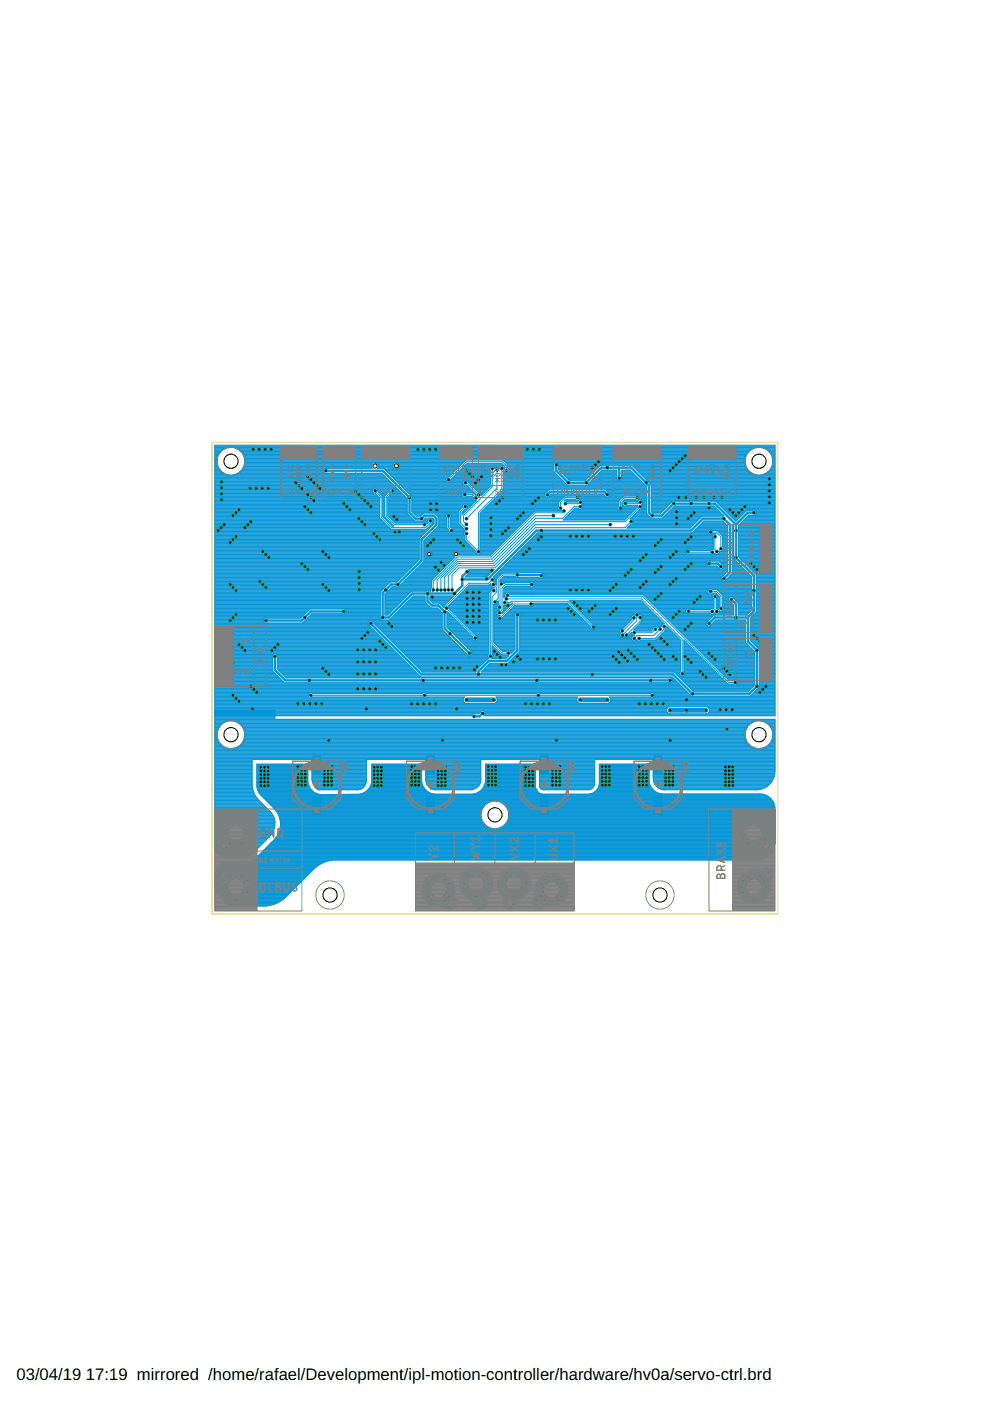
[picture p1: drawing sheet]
<svg xmlns="http://www.w3.org/2000/svg" width="210mm" height="297mm" viewBox="0 0 210 297" stroke-linecap="round" stroke-linejoin="round" font-family="sans-serif">
<defs><g id="words">
<g font-size="3.5">
<text x="3.5" y="292.5">03/04/19</text>
<text x="18.2" y="292.5">17:19 mirrored /home/rafael/Development/ipl-motion-controller/hardware/hv0a/servo-ctrl.brd</text>
</g>
</g></defs>
<g fill="#0696d7" stroke="#0696d7" stroke-width=".21">
<path d="M66.4 160.3h1.6v3.9h-1.6z"/>
<path d="M66.4 168.8h1.6v3.9h-1.6z"/>
<path d="M90.5 160.3h1.6v3.9h-1.6z"/>
<path d="M90.5 168.8h1.6v3.9h-1.6z"/>
<path d="M114.6 160.3h1.6v3.9h-1.6z"/>
<path d="M114.6 168.8h1.6v3.9h-1.6z"/>
<path d="M138.7 160.3h1.6v3.9h-1.6z"/>
<path d="M138.7 168.8h1.6v3.9h-1.6z"/>
</g>
<g fill="none" stroke="#0696d7" stroke-width=".51">
<path d="M69.1 99.8h12l5.7 5.7v3.2l1.3 1.3h1.3l.6-.7h1.9l.6 .7v1.2l-3.1 3.2v4.5l-5.1 5h-1.4l-1.8 1.8v5.2h1.3l5.1-5.1h8.9l1.6-1.6v-2l1-1M117.9 98.5v1.3l2.6 2.5h3.8l3.2-3.1h6.3l3.8 3.8v5.7l.7 .6h2l2.5-2.5h8.8l4.4 4.4M131.3 99.2v2.2M116 104.9l.7-.7h11.4l.6 .7M146.5 106.8h.1M150.3 119.5h1.9l.6 .6M156 111.2v7l3.8 3.8v7.6l-1.2 1.3M159.8 108.7h-1.2l-2.6 2.5M58.3 139.2v2.8l2.2 2.3h81.5M72.9 129.6h-7l-1.9 2h-7.6M90.6 125.8v1.6l1 1h1.3l1.4 1.3v3.5l5.2 5.3M109.7 121.9h4.9"/>
<path d="M109.7 130.3v7.6l-2.3 2.3h-3.8l-2.2 2.1v.7M153.5 122.7l1.2-1.3v-10.2l-1.2-1.2h-4.5l-2.5 2.5h-32.8l-10.2 10.2-.5 .2h-5M155 127.1l1 1v2.8M158.6 130.9h-7l-1.3 1.3M158.6 130.9v5.1l1.9 1.9v7.6l-1.6 1.6h-12.1l-4.1-4.1h-53.3l-10.8-10.8M102.3 151.2l-.6 .7h-1.2"/>
</g>
<g fill="none" stroke="#0696d7" stroke-width=".21">
<path d="M45.6 98.7h.4M45.6 97.6h.2M45.6 98.1h.2M45.6 99.6h.8M45.6 99.2h.6M45.6 98.6h.3M45.6 99.9h1M45.6 99.7h.9M45.6 99.4h.7M45.6 99.1h.5M45.6 98.4h.3M45.6 98.2h.3"/>
<path d="M45.6 97.9h.2M45.6 97.7h.2M45.6 97.4h.2M45.6 97.2h.3M45.6 97h.3M45.6 96.9h.3M45.6 96.7h.4M45.6 96.5h.5M45.6 96.4h.6M45.6 96.2h.6M45.6 96h.8M45.6 95.9h.8"/>
<path d="M45.6 95.7h1M45.6 95.5h1.2M45.6 95.4h1.4M45.6 95.2h1.6M45.6 95h1.8M45.6 94.9h2.2M45.6 94.7h2.7M45.6 94.5h118.7M46 98.9h-.4M46 96.7l-.2 1.1 .2 1.1M46 96.7h.1M46 98.9l.5 .9"/>
<path d="M46.5 95.8l-.5 .9M46.5 95.8h.1M46.5 99.8l.9 .7M46.5 99.8h.1M47.4 95l-.9 .8M47.4 95v.1M47.4 95l1-.3h1.1l1 .3M49.6 94.7h110.7M50.1 94.9h109.7M50.5 95h108.8M50.5 95l.1 .1M50.5 95l.9 .8"/>
<path d="M50.7 95.2h108.4M50.9 95.4h108M51.1 95.5h107.6M51.3 99.9h17.2M51.3 95.7h107.2M51.4 95.8h.1M51.4 95.8l.5 .9M51.4 99.8h.1M51.4 99.8l-.9 .7M51.4 99.7h17.1M51.5 95.9h106.9M51.5 99.6h17"/>
<path d="M51.6 96h106.7M51.6 99.4h17.1M51.6 96.2h106.6M51.7 99.2h27.2M51.8 96.4h106.3M51.8 99.1h27M51.9 96.5h106.1M51.9 96.7h.1M51.9 96.7l.2 1.1M51.9 98.9h26.9M51.9 98.9l-.5 .9M51.9 96.7h106"/>
<path d="M52 98.7h26.8M52 96.9h105.9M52 98.6h26.8M52 97h105.9M52 98.4h26.9M52 97.2h105.8M52 98.2h27M52.1 97.4h105.7M52.1 97.6h105.7M52.1 98.1l27.6-.1 .4 .4M52.1 97.9h46.3M52.1 97.7h46.5"/>
<path d="M52.1 97.8h.1M52.1 97.8l-.2 1.1M68.8 99.3l-.3 .3v.4l.3 .4 12.1-.1 5.4 5.5M78.8 98.9l.1 .3M78.9 99.2l.1 .1h-9.7M78.9 98.4l-.1 .5M79.4 98l-.5 .4M79.7 98.1h4.1M80 98.2h3.5M80.1 99.2h3.3M80.1 98.4l.2 .5M80.2 98.4h3.2"/>
<path d="M80.2 99.1h3.1M80.2 98.6h3.1M80.3 98.9l-.2 .4h1.2l5.7 5.7h11M80.3 98.7h2.9M80.3 98.9h2.9M81.4 99.4h2.2M81.6 99.6h15.1M81.8 99.7h14.8M81.9 99.9h14.5M83.2 98.9l.2 .3M83.4 98.4l-.2 .5M83.4 99.2l.5 .3"/>
<path d="M84.2 98l.4 .4M84.5 99.4h12.4M84.5 98.2h13.6M84.6 99.2h12.5M84.6 98.4l.2 .5M84.6 99.2l-.4 .3M84.7 98.4h13.2M84.7 99.1h12.5M84.7 98.6h13M84.8 98.7h12.8M84.8 98.9l-.2 .3M84.8 98.9h12.6"/>
<path d="M97.4 99.9h6.6M97.6 99.7h6.4M97.7 99.6h6.1M97.9 99.4h5.9M98.1 99.2h5.7M98.2 98.1l-14.3-.1-.5 .4M98.2 99.1h5.7M98.4 98.9h5.6M98.6 98.7h8.2M98.7 98.6h8M98.7 97.6l-3.6 3.6h-.2l-.4 .3v.4M98.9 98.4h7.6"/>
<path d="M103.8 99.6l.2 .2v3.3l-2 2v-.4l-.3-.3h-.2l-2.3-2.3M104.4 99.3v3.9l-6.1 6.1v1.3l.6 .6M104.7 98.9h1.3M104.9 99.1h.9M104.9 99.2h.1M105.4 99.7v3.8l-6.5 6.5M105.7 99.2h.1M105.8 99.1v.2l-.2-.2h-.4l-.3 .2v-.2l-.3-.3h-.5l-.3 .3v.5M106.2 98.8l-.4 .3M106.4 99.3v4.5l-5 4.9v8.2l-2.5-2.5v-1.3M106.6 98.8l.3 .3M106.7 97.6l1 1v.8"/>
<path d="M106.7 99.7v4.2l-4.9 4.9v7.7l.2 .2M106.7 99.9h.1M106.7 99.7h.1M106.7 98.9h.3M106.8 97.7h51M106.9 99.1h.1M106.9 99.1v.4l.1-.1M106.9 99.2h.1M106.9 99.4h.1M107 97.9h50.8M107 98.9v.5M107 98.9l-.6-.6h-7.4l-3.4 3.4v.2"/>
<path d="M107.2 98.1h10.4M107.3 98.2h10.2M107.4 99.8v-1l-.9-.9h-7.6l-3.8 3.8M107.5 98.4h9.9M107.7 98.6h9.7M107.7 99.4l.2 .2v.4l-.3 .4h-.5l-.3-.4v-.4l-.1 .1M107.7 98.7l9.7 .1M107.7 99.2h9.7M107.7 99.1h9.7M107.7 98.9h9.7M107.8 99.4h9.6M107.9 99.6h9.5"/>
<path d="M107.9 99.9h9.5M107.9 99.7h9.5M118.2 98.1h39.6M118.4 98.2h39.4M118.4 99.6h7.9M118.4 99.2h8.3M118.4 99.4h8.1M118.4 99.1h8.5M118.4 98.9h8.6M118.5 98.6h39.4M118.5 98.4h39.3M118.6 99.7h7.6"/>
<path d="M118.8 99.9h7.2M127.2 98.7l-8.8 .1M127.4 99.9h3.4M127.6 99.7h3.2M128.5 98.6l-1.2 .1-3.1 3.1h-3.6M128.9 98.6l5.1 .1 3.1 3.1h27.2M131.8 99.9h2M131.8 99.7h1.9M134.1 98.7h23.8M134.4 99.1h23.6M134.6 99.2h23.5M134.7 99.4h23.5"/>
<path d="M134.9 99.6h23.4M135.1 99.7h23.3M135.3 99.9h23.3M157.9 98.9h-23.6M157.9 96.7l-.2 1.1 .2 1.1M157.9 96.7h.1M157.9 98.9l.6 .9M158.5 95.8l-.6 .9M158.5 95.8h.1M158.5 99.8l.8 .7M158.5 99.8h.1M159.3 95l1.1-.3h1.1l1 .3"/>
<path d="M159.3 95l-.8 .8M159.3 95v.1M161.6 94.7h2.7M162 94.9h2.3M162.5 95h1.8M162.5 95v.1M162.5 95l.8 .8M162.7 95.2h1.6M162.9 95.4h1.4M163.1 95.5h1.2M163.2 99.9h1.1M163.3 95.7h1"/>
<path d="M163.3 95.8h.1M163.3 95.8l.6 .9M163.3 99.8h.1M163.3 99.8l-.8 .7M163.4 99.7h.9M163.4 95.9h.9M163.5 99.6h.8M163.5 96h.8M163.6 99.4h.7M163.6 96.2h.7M163.7 99.2h.6M163.7 96.4h.6"/>
<path d="M163.8 99.1h.5M163.8 96.5h.5M163.9 98.9h.4M163.9 96.7l.2 1.1-.2 1.1-.6 .9M163.9 96.7h.4M163.9 98.7h.4M163.9 96.9h.4M164 98.6h.3M164 97h.3M164 98.4h.3M164 97.2h.3M164 98.2h.3"/>
<path d="M164 97.4h.3M164 97.6h.3M164 98.1h.3M164.1 97.9h.2M164.1 97.7h.2M45.6 110.5h35.6M45.6 113h44.4M45.6 119.6h42.3M45.6 117.4h43.3M45.6 116.4h43.3M45.6 116.7h43.3M45.6 113.2h44.3"/>
<path d="M45.6 113.4h44.1M45.6 116.9h43.3M45.6 105h34.3M45.6 101.8h36.8M45.6 102.3h37.3M45.6 108h34.9M45.6 106.1h34.9M45.6 105.5h34.8M45.6 100.9h35.9M45.6 109.8h34.9M45.6 108.8h34.9M45.6 117.7h43.3"/>
<path d="M45.6 107.1h34.9M45.6 107.3h34.9M45.6 112h37.1M45.6 101.9h36.9M45.6 106.3h34.9M45.6 108.2h34.9M45.6 111.5h36.6M45.6 110.7h35.7M45.6 119.9h42M45.6 119.8h42.2M45.6 119.4h42.5M45.6 119.3h42.7"/>
<path d="M45.6 119.1h42.8M45.6 118.9h43M45.6 118.7h43.2M45.6 118.6h43.3M45.6 118.4h43.3M45.6 118.2h43.3M45.6 118.1h43.3M45.6 117.9h43.3M45.6 117.6h43.3M45.6 117.2h43.3M45.6 117.1h43.3M45.6 116.6h43.3"/>
<path d="M45.6 116.2h43.3M45.6 116.1h43.3M45.6 115.9h43.3M45.6 115.7h43.3M45.6 115.5h43.3M45.6 115.4h43.3M45.6 115.2h43.3M45.6 115h43.3M45.6 114.9h43.3M45.6 114.7h43.3M45.6 114.6h43.3M45.6 114.4h43.3"/>
<path d="M45.6 114.2h43.3M45.6 114h43.4M45.6 113.9h43.6M45.6 113.7h43.8M45.6 113.5h43.9M45.6 112.9h44.6M45.6 112.7h44.8M45.6 112.5h45M45.6 112.4h45.1M45.6 112.2h37.2M45.6 111.8h36.9M45.6 111.7h36.7"/>
<path d="M45.6 111.4h36.4M45.6 111.2h36.2M45.6 111h36.1M45.6 110.8h35.9M45.6 110.3h35.4M45.6 110.2h35.2M45.6 110h35.1M45.6 109.7h34.9M45.6 109.5h34.9M45.6 109.3h34.9M45.6 109.2h34.9M45.6 109h34.9"/>
<path d="M45.6 108.6h34.9M45.6 108.5h34.9M45.6 108.3h34.9M45.6 107.8h34.9M45.6 107.7h34.9M45.6 107.5h34.9M45.6 107h34.9M45.6 106.8h34.9M45.6 106.6h34.9M45.6 106.5h34.9M45.6 106h34.9M45.6 105.8h34.9"/>
<path d="M45.6 105.6h34.9M45.6 105.3h34.7M45.6 105.1h34.5M45.6 104.8h34.2M45.6 104.6h34M45.6 104.5h33.5M45.6 104.3h33.4M45.6 104.1h33.4M45.6 103.9h33.4M45.6 103.8h33.4M45.6 103.6h33.6M45.6 103.4h38.4"/>
<path d="M45.6 103.3h38.3M45.6 103.1h38.1M45.6 102.9h37.9M45.6 102.8h37.8M45.6 102.6h37.6M45.6 102.4h37.4M45.6 102.1h37.1M45.6 101.6h36.6M45.6 101.4h36.4M45.6 101.3h36.3M45.6 101.1h36.1M45.6 100.8h2.4"/>
<path d="M45.6 100.6h1.9M45.6 100.4h1.6M45.6 100.2h1.4M45.6 100.1h1.2M47.4 100.5l1 .4M47.4 100.5v.1M50 100.8h31.3M50.4 100.6h30.8M50.5 100.5l.1 .1M50.5 100.5l-1 .4M50.7 100.4h30.3M50.9 100.2h17.8"/>
<path d="M51.1 100.1h17.5M79 104.3l.3 .3h.3l.9 .9v4.3l2.4 2.4h7.5l1.2-1.2M79.5 104.1l1.3 1.2v4.3l2.2 2.3h7.3l.9-1v-.5M79.9 103.6h2.9M80 103.8h2.7M80.1 104.1l1.1 1.1v4.3M80.1 104.1v-.3l-.4-.3h-.4l-.3 .3v.5M80.1 104.1h2.5M80.1 103.9h2.5M80.2 104.3h2.2M80.4 104.5h1.9M80.6 104.6h1.5"/>
<path d="M80.8 104.8h1.1M80.9 105h.9M81.1 105.1h.5M81.2 108h.3M81.2 106.1h.3M81.2 105.5h.3M81.2 108.8h.3M81.2 107.1h.3M81.2 107.3h.3M81.2 106.3h.3M81.2 108.2h.3M81.2 109.5h.3"/>
<path d="M81.2 109.3h.3M81.2 109.2h.3M81.2 109h.3M81.2 108.6h.3M81.2 108.5h.3M81.2 108.3h.3M81.2 107.8h.3M81.2 107.7h.3M81.2 107.5h.3M81.2 107h.3M81.2 106.8h.3M81.2 106.6h.3"/>
<path d="M81.2 106.5h.3M81.2 106h.3M81.2 105.8h.3M81.2 105.6h.3M81.2 105.3h.3M81.3 109.7h.3M81.5 109.8h.3M81.7 110h.2M81.8 110.2h.3M82 110.3h.3M82.1 100.1h14.1M82.2 110.5h.2"/>
<path d="M82.2 108h4.1M82.2 106.1h4.1M82.2 108.8h4.1M82.2 107.1h4.1M82.2 107.3h4.1M82.2 106.3h4.1M82.2 108.2h4.1M82.2 109.2h4.4M82.2 109h4.2M82.2 108.6h4.1M82.2 108.5h4.1M82.2 108.3h4.1"/>
<path d="M82.2 107.8h4.1M82.2 107.7h4.1M82.2 107.5h4.1M82.2 107h4.1M82.2 106.8h4.1M82.2 106.6h4.1M82.2 106.5h4.1M82.2 106h4.1M82.2 105.8h4.1M82.2 105.6h4M82.3 105.5h3.8M82.3 109.3h4.5"/>
<path d="M82.3 100.2h13.8M82.3 110.7h.3M82.4 109.5h4.5M82.4 105.3h3.5M82.4 100.4h13.5M82.5 110.8h.3M82.6 104.1l-1.1 1.1v4.4l1.9 1.9h-.2l-2-2M82.6 104.1v-.3l.3-.3h.5l.3 .3v.5M82.6 109.7h4.5M82.6 105.1h3.1M82.6 100.6h13.1M82.7 111h.2"/>
<path d="M82.8 105h2.8M82.8 109.8h4.4M82.8 100.8h12.7M82.8 111.2h.3M82.9 110h4.5M82.9 104.8h2.5M83 100.9h12.4M83 111.4h.3M83.1 110.2h4.5M83.1 104.6h2.1M83.1 101.1h12.1M83.2 104.1l-1.3 1.2v4.2l1.8 1.7h6.3"/>
<path d="M83.3 110.3h4.5M83.3 101.3h11.5M83.4 110.5h7.3M83.5 101.4h11.1M83.5 103.6h.7M83.5 104.5h1.5M83.6 110.7h7.1M83.6 101.6h10.9M83.7 103.8h.7M83.7 104.3l-.3 .3h-.3l-.9 .9v3.8l1.6 1.6h5.8l.2-.2M83.7 104.3h1.2M83.7 104.1h1"/>
<path d="M83.7 103.9h.8M83.8 110.8h5.8M83.8 101.8h10.7M84 101.9h10.5M84.1 102.1h10.6M84.3 102.3h13.8M84.5 102.4h13.6M84.6 102.6h13.5M84.8 102.8h13.5M85 102.9h14M85.1 103.1h14.1M85.3 103.3h14"/>
<path d="M85.5 103.4h14M85.6 103.6h14.1M85.8 103.8h14M86 103.9h14M86.1 104.1h14.1M86.3 104.3h14M86.3 105.8v3.1l1.6 1.6h1.3M86.5 104.5h11.7M86.7 104.6h11.3M86.8 104.8h11.2M87.1 105l.3 .3M87.2 105.1h10.8"/>
<path d="M87.3 106.1h13.7l-3 3v-.5l.6-.6h.5M87.3 108h10.3M87.3 105.8v2.7M87.3 108.5l1 1 .9-.1 .6-.6M87.3 107.1h10.8M87.3 107.3h10.8M87.3 106.3h13.5M87.3 108.2h10.1M87.3 108.3h10M87.3 107.8h10.4M87.3 107.7h10.6M87.3 107.5h10.8"/>
<path d="M87.3 107h11M87.3 106.8h13M87.3 106.6h13.2M87.3 106.5h13.3M87.3 106h13.2M87.3 105.8h13.1M87.4 108.5h9.9M87.4 105.5h12.9M87.4 105.3l-.1 .5M87.4 105.6h13M87.4 105.3h10.7M87.5 108.6h9.8"/>
<path d="M87.7 108.8h7.1M87.8 109h1.8M88 109.2h1.5M88.2 109.3h1.1M89 119.9h5.6M89.2 119.8h5.6M89.3 119.6h5.7M89.5 119.4h5.6M89.7 119.3h5.6M89.8 110.3h.9M89.9 119.1h5.6M89.9 117.4h.4"/>
<path d="M89.9 116.4h10.5M89.9 116.7h10.8M89.9 116.9h.8M89.9 117.7h.5M89.9 118.9h5.8M89.9 118.7h5.9M89.9 118.6h6.1M89.9 118.4h6.3M89.9 118.2h6.4M89.9 118.1h.8M89.9 117.9h.6M89.9 117.6h.4"/>
<path d="M89.9 117.2h.5M89.9 117.1h.6M89.9 116.6h10.6M89.9 116.2h10.3M89.9 116.1h10.2M89.9 115.9h10M89.9 115.7h9.8M89.9 115.5h9.6M89.9 115.4h9.5M89.9 115.2h9.3M89.9 115h9.1M89.9 114.9h9"/>
<path d="M89.9 114.7h8.8M89.9 110.2l-.3 .3M89.9 110.2h.8M90 114.6h8.6M90 110h.9M90.1 114.4h8.5M90.2 110.7l.4 .3M90.3 114.2h8.3M90.4 110.8h.4M90.4 112.2h.5M90.5 114h8.1M90.6 111l.2-.2-.1-.6 .3-.3h.5l.3 .3-.2 .8"/>
<path d="M90.6 111h.1M90.6 112h.4M90.6 113.9h8M90.8 111.8h.4M90.8 113.7h7.8M91 111.7h.4M91 113.5h7.5M91.1 113.4h7.2M91.1 111.5h.4M91.2 118.1h5.2M91.2 116.9h5.2M91.3 113.2h7"/>
<path d="M91.3 111.4h.4M91.5 113h4M91.5 117.9h4.7M91.5 117.1h4.7M91.5 111.2h.4M91.6 117.7h4.5M91.6 117.2h4.5M91.6 117.4h4.4M91.6 117.6h4.4M91.6 111h.4M91.6 110.8h.4M91.6 110h.3"/>
<path d="M91.6 112.9h3.7M91.8 110.2h.2M91.8 110.7h.2M91.8 110.5h.2M91.8 112.7h3.4M91.8 110.3h.2M92 112.5h3.2M92 111l-3.1 3.2v4.4l-4.8 4.8h-1.4l-1.8 1.8M92 110.2v.8M92 110.2l-.3-.4h-1.5l-.3 .4M92.1 108.8l.9 .9v1.7l-3.1 3.2v4.5l-5 5.1M92.1 112.4h3"/>
<path d="M92.3 109h2.3M92.3 112.2h2.6M92.5 109.2h2M92.5 112h2.2M92.6 109.3h1.9M92.6 111.8h2.1M92.8 109.5h1.7M92.8 111.7h1.9M93 109.7h1.6M93 111.5h1.7M93 110.5h1.7M93 109.8h1.7"/>
<path d="M93 110.7h1.7M93 111.4h1.7M93 111.2h1.7M93 111h1.7M93 110.8h1.7M93 110.3h1.7M93 110.2h1.7M93 110h1.7M94.5 109.1l.4-.3h.4l.3 .3v.5l-.2 .1v2l.9 .6v.4l-.4 .4h-.4l-.8-1.1v-2.3l-.2-.1zM94.5 101.9l.4 .4M95.1 109.3v2.6l.6 .6M95.4 108.8h1.9"/>
<path d="M95.4 110.5h1.9M95.4 109.8h1.9M95.4 111.5h2.4M95.4 110.7h1.9M95.4 111.7h2.5M95.4 111.4h2.2M95.4 111.2h2M95.4 111h1.9M95.4 110.8h1.9M95.4 110.3h1.9M95.4 110.2h1.9M95.4 110h1.9"/>
<path d="M95.5 102.1h2.6M95.5 109.7h1.8M95.5 109h1.8M95.6 111.8h2.5M95.6 101.8h8.4M95.6 101.9l-.3 .4M95.6 101.9h2.7M95.6 109.5h1.7M95.6 109.3h1.7M95.6 109.2h1.7M95.7 101.6h8.3M95.9 101.4h8.1"/>
<path d="M96 113h2.3M96 112h2.3M96 101.3h8M96.1 112.9h2.3M96.2 112.2h2.1M96.2 101.1h7.8M96.3 112.7h2.3M96.3 112.5h2.2M96.3 112.4h2M96.4 100.9h7.6M96.5 100.8h7.5M96.7 100.6h7.3"/>
<path d="M96.9 100.4h7.1M96.9 116.9h4M97 100.2h7M97.2 117.1h3.7M97.2 100.1h6.8M97.3 117.2h3.6M97.3 111l1 1.1v.3M97.3 117.4h3.8M97.3 117.6h6.8M98 105.1l.3 .3M98 108.8h.3M98 109h.1"/>
<path d="M98 108.6h.4M98.1 107.5v-.3l.3-.3h.5l.3 .3v.5M98.1 107.5l-.8 .8v2.7M98.1 108.5h.5M98.2 108.3h.6M98.3 113.4l.3 .2v1M98.3 112.4l.3 .2-.3 .3v.5M98.4 101.8l-.3 .3v.5l.3 .3h.5l2 2.1-.5-.5h-1.5l-.2-.2h-.4l-.3 .3v.5M98.4 108.2h.5M98.5 104.9h1.7l.7 .7M98.6 114.6l2.3 2.3M98.6 107.4l-1 1v2.5l1.3 1.2"/>
<path d="M98.6 102.3h.3l2.6 2.6M98.7 105.4l.2-.2h1.2l.3 .3v.3M98.9 101.8l.3 .3M98.9 104.5h1.6M98.9 105.3h1.2M99 107h1.1M99 101.9h5M99 107.8h.3M99.1 107.1h.8M99.2 102.1h4.8M99.2 107.7l-.3 .3M99.2 107.3h.6"/>
<path d="M99.2 107.7h.2M99.2 107.5h.4M99.3 102.3h4.7M99.5 102.4h4.5M99.7 102.6h4.3M99.8 102.8h4.2M100 102.9h4M100.2 103.1h3.8M100.3 103.3h3.5M100.4 105.8l.3 .3M100.5 104.6h.2M100.5 103.4h3.2"/>
<path d="M100.6 104.8h.2M100.7 103.6h2.8M100.8 105h.1M100.8 103.8h2.5M101 103.9h2.1M101.2 104.1h1.8M101.3 104.3h1.5M101.8 117.4h2.5M101.8 110.5h9.4M101.8 113h6.9M101.8 116.4h3.5M101.8 113.2h6.7"/>
<path d="M101.8 113.4h6.5M101.8 109.8h10.1M101.8 112h7.9M101.8 111.5h8.4M101.8 110.7h9.2M101.8 116.2h3.7M101.8 116.1h3.8M101.8 115.9h4M101.8 115.7h4.2M101.8 115.5h4.3M101.8 115.4h4.5M101.8 115.2h4.7"/>
<path d="M101.8 115h4.8M101.8 114.9h5M101.8 114.7h5.2M101.8 114.6h5.3M101.8 114.4h5.5M101.8 114.2h5.7M101.8 114h5.9M101.8 113.9h6M101.8 113.7h6.2M101.8 113.5h6.4M101.8 112.9h7M101.8 112.7h7.2"/>
<path d="M101.8 112.5h7.4M101.8 112.4h7.5M101.8 112.2h7.7M101.8 111.8h8M101.8 111.7h8.2M101.8 111.4h8.5M101.8 111.2h8.7M101.8 111h8.9M101.8 110.8h9M101.8 110.3h9.6M101.8 110.2h9.7M101.8 110h9.9"/>
<path d="M101.8 109.7h10.2M101.8 109.5h10.4M101.8 109.3h10.6M101.8 109.2h10.7M101.8 109h10.9M101.8 104.5h.8M101.8 108.8h11.1M101.8 116.6h3.3M101.9 117.2h2.6M102 104.6h.5M102 116.7v.5l-.3 .3h-.5l-.3-.3v-.3M102 116.7h3"/>
<path d="M102 116.9h2.8M102 117.1h2.6M102 108.6h11M102 105h.1M102 104.8h.3M102.1 108.5h11.1M102.3 108.3h16.7M102.5 108.2h15.9M102.6 108h15.7M102.8 107.8h15.5M103 107.7h15.3M103.1 107.5h15.2"/>
<path d="M103.3 107.3h15.2M103.5 107.1h15M103.7 107h14.8M103.8 106.8h14.7M104 106.6h14.5M104.2 106.5h14.3M104.3 106.3h14.3M104.5 106.1h14.2M104.7 106h14.2M104.8 105.8h14.3M105 105.6h14.2M105.2 105.5h14.2"/>
<path d="M105.3 105.3h10.4M105.5 105.1h10M105.7 105h9.8M105.8 104.8h9.7M106 104.6h9.5M106.2 104.5h9.5M106.3 104.3h9.6M106.5 104.1h9.6M106.5 104.1h.1M106.7 103.9h9.5M106.7 101.8h12.5M106.7 102.3h13"/>
<path d="M106.7 100.9h11.6M106.7 101.9h12.6M106.7 103.8h9.7M106.7 103.6h30.4M106.7 103.4h30.4M106.7 103.3h30.4M106.7 103.1h30.3M106.7 102.9h30.2M106.7 102.8h13.4M106.7 102.6h13.3M106.7 102.4h13.1M106.7 102.1h12.8"/>
<path d="M106.7 101.6h12.3M106.7 101.4h12.1M106.7 101.3h12M106.7 101.1h11.8M106.7 100.8h11.5M106.7 100.6h11.3M106.7 100.4h11.1M106.7 100.2h.3M106.7 100.1h.2M107 119.9h43M107.2 119.8h42.6M107.4 119.6h42.4"/>
<path d="M107.5 119.4h42.3M107.7 119.3h42.1M107.7 100.2h10M107.9 119.1h42M107.9 100.1h9.6M108 118.9h46.2M108.2 118.7h46M108.4 118.6h45.8M108.5 118.4h45.7M108.7 118.2h45.5M108.9 118.1h45.3M109.1 117.9h45.1"/>
<path d="M109.2 117.7h45M109.4 117.6h41.3M109.6 117.4h35.9M109.7 117.2h35.6M109.9 117.1h35.3M110.1 116.9h35.1M110.2 116.7h35M110.4 116.6h35M110.6 116.4h40.6M110.7 116.2h40.5M110.9 116.1h40.3M111.1 115.9h40.1"/>
<path d="M111.2 115.7h40M111.4 115.5h39.8M111.6 115.4h39.6M111.7 115.2h39.5M111.9 115h39.3M112.1 114.9h39.1M112.2 114.7h39M112.4 114.6h38.8M112.6 114.4h38.6M112.8 114.2h38.4M112.9 114h38.2M113.1 113.9h37.9"/>
<path d="M113.1 108.6h.1M113.1 108.6l-9.1 9.1h-6.7a.65 .65 0 0 0-.4-.8 .65 .65 0 0 0-.9 .4 .65 .65 0 0 0 .5 .8l-5 5v1.6l-.2 .1v.5h-9M113.3 113.7h37.7M113.4 113.5h37.6M113.6 113.4h37.6M113.7 113.2h36.6M113.9 113h36.2M113.9 113l-9.3 9.4 .3 .3v.4M115.5 105.1v-.5l1-.9h11.8l1 .9v.5M115.5 105.1l.3 .3M115.8 104.3h.1M116.4 105.3h3.2"/>
<path d="M116.6 105.1l.3-.3h11l.3 .3M116.6 105.1l-.3 .3M116.6 105.1h5.4M116.7 105h11.4M116.8 104.8h11.1M117.3 109.3h-3.8l-9.2 9.3h-7.3l-4.3 4.3v2.2M118.3 108l.3 .3 .4 .1h-5.7l-.2 .2M118.5 107.3l-.2 .2v.5M118.9 100.1h6.9M119.1 100.2h6.6M119.3 100.4h6.2M119.4 100.6h5.9"/>
<path d="M119.5 110.2h13M119.6 108.3l-.4 .4h-5.7l-9.4 9.4h-7.1l-5.2 5.1v1.9M119.6 100.8h5.6M119.7 110h12.9M119.7 106.1h2.9M119.8 100.9h5.2M119.8 109.8h13M119.9 106h2.1M119.9 101.1h4.9M120 109.7h13M120.1 101.3h4.6M120.1 106.3h2.4"/>
<path d="M120.2 109.5h12.9M120.3 101.4h4.2M120.3 109.3h13M120.4 101.6h3.9M120.5 109.2h13M120.7 109h12.9M120.7 101.8h3.4M120.8 108.8h13M121 108.6h13M121.2 108.5h13M121.3 108.3h13M121.5 108.2h9.6"/>
<path d="M121.7 108h9.3M121.9 107.8h.7M122.2 105l-.2 .2h-2.3l-1.2 1.2v.9M122.4 105.5h-2.6l-1 1v1.2M122.5 106.3l.3-.4h.5l.3 .4M122.6 105l.3 .3M122.7 106h.1M122.8 105.1h5.4M122.9 105.8h8.7M122.9 105.3v.4l-.3 .4h-.4l-.2-.2h-2l-.4 .3h.5l.2 .2h2.2v-.1M122.9 105.5h9.1M122.9 105.6h8.9"/>
<path d="M122.9 105.3h5.5M123 107.4h-1.2l-2.5 2.5h-5.7l-9.2 9.1h-7.4l-3.5 3.6v2.5M123 106.5l-.3 .3h-2.9M123.3 106h8.1M123.3 107h7.9M123.4 107.8h7.6M123.5 106.1h7.8M123.5 106.8h7.7M123.5 107.1h7.7M123.6 106.3v.4l-.3 .3 .3 .2v.5M123.6 107.7l-.3 .3M123.6 107.3h7.6"/>
<path d="M123.6 106.3h7.6M123.6 107.7h7.4M123.6 107.5h7.4M123.6 106.6h7.6M123.6 106.5h7.6M124.7 102.8h11.9M124.8 102.6h11.7M124.9 102.4h11.5M125.1 102.3h11.1M125.2 102.1h10.8M125.4 101.9h10.4M125.6 101.8h5.3"/>
<path d="M125.8 101.6h4.9M125.9 101.4h4.8M126.1 101.3h4.6M126.3 101.1h4.5M126.4 100.9h4.4M126.6 100.8h4.2M126.8 100.6h4M126.9 100.4h3.9M127.1 100.2h3.7M127.3 100.1h3.5M128.2 105.1l.3 .3M128.3 103.8h8.8"/>
<path d="M128.5 103.9h8.6M128.7 104.1h8.4M128.8 104.3h8.3M129.1 104.5h8M129.1 105.3h3M129.2 104.6h7.9M129.3 105.1h5.4M129.3 105h7.8M129.3 105.1l-.4 .3M129.3 104.8h7.8M129.4 111.2h-15.9l-8.7 8.7h-7.6l-2.1 2.2v3M130.8 101.1v-1.4h-3.1l-3.2 3.2h-4.3l-2.8-2.9v-1.7l.3-.3h.5l.3 .3-.1 1.3 2.2 2.2"/>
<path d="M130.8 101.1l-.1 .5 .3 .3M131 107.5v.5M131.7 101.8h4M131.8 101.1v-1.4h1.8l3.5 3.5v5.7l.6 .6M131.8 100.9h3M131.8 101.1v.5l-.3 .3M131.8 101.1h3.2M131.8 100.8h2.9M131.8 100.6h2.7M131.8 100.4h2.5M131.8 100.2h2.4M131.8 100.1h2.2"/>
<path d="M131.8 101.6h3.7M131.8 101.4h3.5M131.8 101.3h3.4M131.9 107.3l.2 .2v.5l-.4 .3h-.4l-.3-.3M131.9 107.1h.2M131.9 107.3h3.2M131.9 108.2h2.6M131.9 107h.1M131.9 106.8h.1M131.9 106.6h.1M131.9 106.5h.2M132 107.5h3.1"/>
<path d="M132.1 108h2.6M132.1 107.8h2.7M132.1 107.7h2.9M132.1 106.3h.1M132.3 106.1h3M132.4 106h2.3M132.8 107.3l.2-.2h2.2l-.1 .4M132.8 106.3h2.3M133.1 111.8h13.3M133.2 111.7h13.4M133.4 111.5h13.4M133.6 111.4h13.3"/>
<path d="M133.6 110h14.7M133.7 111.2h13.4M133.8 109.8h4.2M133.8 110.6l-1.3 1.3h-19l-8.5 8.5h-7.7l-1.5 1.5v3.2M134 109.7h3.8M134.1 109.5h3.6M134.2 110.2h13.9M134.2 111h13.1M134.3 109.3h3.2M134.3 110.3h13.7M134.3 110.8h13.1M134.4 110.5h13.4"/>
<path d="M134.4 110.7h13.2M134.5 109.2h2.9M134.6 109h2.6M134.8 108.8h2.3M134.9 105l-.3 .2h-2.4l-1 1v1.1l-.2 .2M135 108.6h2.1M135.1 105.5h-2.7l-.8 .9-.1 1.3M135.1 106.3l.4-.4h.4l.4 .4M135.1 106.3v.1h-2.1l-.2-.2h-.5l-.3 .4v.4l.3 .3M135.1 107.5l-2.7 2.8h-13l2.5-2.5h.7l.2 .2M135.1 108.5h2M135.3 105l.3 .3"/>
<path d="M135.3 108.3h1.8M135.4 106h.1M135.4 100.1h23.4M135.5 105.1h1.6M135.5 108.2h1.6M135.6 105.8h1.5M135.6 100.2h23.4M135.6 105.3v.4l-.3 .4h-.4l-.3-.2h-2.1l-.6 .6v.8M135.6 105.5h1.5M135.6 105.6h1.5M135.6 105.3h1.5M135.7 107.4l-3.2 3.2h-19l-8.9 8.9h-7.5l-2.8 2.8v2.8"/>
<path d="M135.7 106.5l-.3 .3h-2.9M135.8 100.4h23.4M135.9 100.6h23.5M136 106h1.1M136 107l.3 .2v.5M136 107h1.1M136.1 107.8h1M136.1 100.8h23.8M136.1 106.1h1M136.2 106.8h.9M136.2 107.1h.9M136.3 106.3v.4l-.3 .3"/>
<path d="M136.3 100.9h28M136.3 107.3h.8M136.3 107.7l-.4 .3M136.3 106.3h.8M136.3 107.7h.8M136.3 107.5h.8M136.3 106.6h.8M136.3 106.5h.8M136.4 101.1h27.9M136.6 101.3h27.7M136.8 101.4h27.5M136.9 101.6h27.4"/>
<path d="M137.1 108h-1.4l-2.1 2h.4l.4 .4v.4M137.2 101.8l.9 1M137.4 101.9h26.9M137.5 102.1h26.8M137.6 102.3h26.7M137.7 109.5l.3 .4 10.5-.1M137.8 102.4h26.5M137.9 102.6h26.4M138.1 105h26.2M138.1 108h2.8M138.1 106.1h26.2M138.1 105.5h26.2"/>
<path d="M138.1 107.1h3.6M138.1 107.3h3.5M138.1 102.8v5.7M138.1 106.3h4.4M138.1 108.2h2.6M138.1 108.3h2.5M138.1 107.8h3M138.1 107.7h3.1M138.1 107.5h3.3M138.1 107h3.8M138.1 106.8h4M138.1 106.6h4.1"/>
<path d="M138.1 106.5h4.2M138.1 106h26.2M138.1 105.8h26.2M138.1 105.6h26.2M138.1 105.3h26.2M138.1 105.1h26.2M138.1 104.8h26.2M138.1 104.6h26.2M138.1 104.5h26.2M138.1 104.3h26.2M138.1 104.1h26.2M138.1 103.9h26.2"/>
<path d="M138.1 103.8h26.2M138.1 103.6h26.2M138.1 103.4h26.2M138.1 103.3h26.2M138.1 103.1h26.2M138.1 102.9h26.2M138.1 102.8h26.2M138.1 108.5h2.3M138.3 108.6h1.9M140.7 109.7h7.9M140.8 109.5h8M141 109.3h12.4"/>
<path d="M141.2 109.2h12M141.3 109h11.8M141.5 108.8h11.4M141.7 108.6h11M141.8 108.5h10.8M142 108.3h10.4M142.2 108.2h10M142.3 108h9.8M142.5 107.8h9.4M142.7 107.7h9M142.8 107.5h8.8M143.1 107.3h3.2"/>
<path d="M145.2 116.7v.5l.4 .3 5-.1 .2 .2h.4l.3-.3 .2 .2h.5l.3-.3v-.4l.1 .1M145.6 116.4l-.4 .3M145.8 116.9l.1 .2h5.1M146.2 116.6h4.5M146.7 107.3h3.4M146.9 112.9h3.2M147 112.7h3.1M147.2 112.5h3M147.4 112.4h3M147.5 112.2h6.7M147.7 112h6.5M147.9 111.8h6.3"/>
<path d="M148 111.7h6.2M148.2 111.5h6M148.4 111.4h5.8M148.5 111.2h5.5M148.7 111h5.1M148.9 110.8h4.7M149.1 110.7h4.4M149.2 110.5h4.1l.9 .9v9.8l-.9 .9h-38M149.8 119.3v.4l.3 .3h1.9l.3 .3M149.8 119.3l.3-.4 2.3 .1 .6 .6h1.2M150.5 113.4l-.4-.3v-.5l.4-.3h.4l.2 .2h.9l1.2 1.1v2.3M150.5 107.3h.9l2.1 2.1-4.7 .1-2.5 2.5h-13.4l.9-.9h.2l.4-.3"/>
<path d="M150.7 112.8h1.2l.9 1v2.5M151 112.4h3.2M151.1 113.2h.7h-.7l-.2 .2M151.3 117.6h2.9M151.3 113.2l-.3 .3v.5l.2 .2v2.3h-.4l-.2 .2h-4.2l-.4-.3M151.4 107.3h-8.4l-2.5 2.5M151.5 117.4h.1M151.6 113.8v2.8l.4 .3M151.8 106.3l4.2 4.2M152 106.5h12.3M152.1 112.5h2.1M152.1 106.6h12.2"/>
<path d="M152.3 117.4h1.9M152.3 112.7h1.9M152.3 106.8h12M152.4 117.2h1.8M152.4 112.9h1.8M152.5 107h11.8M152.5 116.9h1.7M152.5 117.1h1.7M152.5 119.1h1.7M152.6 113h1.6M152.7 107.1h11.6M152.7 119.3h1.5"/>
<path d="M152.8 113.2h1.4M152.8 107.3h11.5M152.9 119.4h1.3M153 113.4h1.2M153 107.5h11.3M153.1 119.6l.3 .3v.5l-.3 .3h-.5l-.3-.4M153.1 113.5h1.1M153.2 107.7h11.1M153.2 116.7h1M153.2 115.9l.2 .2M153.2 115.9h1M153.2 115.7h1"/>
<path d="M153.2 115.5h1M153.2 115.4h1M153.2 115.2h1M153.2 115h1M153.2 114.9h1M153.2 114.7h1M153.2 114.6h1M153.2 114.4h1M153.2 114.2h1M153.2 114h1M153.2 113.9h1M153.2 113.7h1"/>
<path d="M153.2 110.5h-4l-2.5 2.5M153.3 119.8h.9M153.3 107.8h11M153.4 116.6h.8M153.4 116.1h.8M153.4 116.1v.4M153.4 116.4h.8M153.4 116.5l-.3 .4M153.4 119.9h.8M153.4 116.2h.8M153.5 108h10.8M153.6 108.2h6"/>
<path d="M153.8 108.3h4.4M154 108.5h4.1M154.2 108.6h3.7M154.3 108.8h3.4M154.5 109h3M154.7 109.2h2.7M154.8 109.3h2.4M155 109.5h2M155.2 109.7h1.7M155.3 113h.2M155.3 119.6h1.4M155.3 117.4h.2"/>
<path d="M155.3 116.4h.2M155.3 116.7h.2M155.3 113.2h.2M155.3 113.4h.2M155.3 116.9h.2M155.3 117.7h.2M155.3 112h.2M155.3 111.5h.2M155.3 119.9h1.7M155.3 119.8h1.5M155.3 119.4h1.2M155.3 119.3h1"/>
<path d="M155.3 119.1h.9M155.3 118.9h.7M155.3 118.7h.5M155.3 118.6h.3M155.3 118.4h.2M155.3 118.2h.2M155.3 118.1h.2M155.3 117.9h.2M155.3 117.6h.2M155.3 117.2h.2M155.3 117.1h.2M155.3 116.6h.2"/>
<path d="M155.3 116.2h.2M155.3 116.1h.2M155.3 115.9h.2M155.3 115.7h.2M155.3 115.5h.2M155.3 115.4h.2M155.3 115.2h.2M155.3 115h.2M155.3 114.9h.2M155.3 114.7h.2M155.3 114.6h.2M155.3 114.4h.2"/>
<path d="M155.3 114.2h.2M155.3 114h.2M155.3 113.9h.2M155.3 113.7h.2M155.3 113.5h.2M155.3 112.9h.2M155.3 112.7h.2M155.3 112.5h.2M155.3 112.4h.2M155.3 112.2h.2M155.3 111.8h.2M155.3 111.7h.2"/>
<path d="M155.3 111.4h.1M155.3 109.8h1.4M155.5 110h1M155.7 110.2h.7M155.9 110.3h.3M156 110.5h.1M156.5 113h7.8M156.5 117.4h7.8M156.5 116.4h7.8M156.5 116.7h7.8M156.5 113.2h7.8M156.5 113.4h7.8"/>
<path d="M156.5 116.9h7.8M156.5 117.7h7.8M156.5 112h7.8M156.5 111.5h7.8M156.5 117.9h7.8M156.5 117.6h7.8M156.5 117.2h7.8M156.5 117.1h7.8M156.5 116.6h7.8M156.5 116.2h7.8M156.5 116.1h7.8M156.5 115.9h7.8"/>
<path d="M156.5 115.7h7.8M156.5 115.5h7.8M156.5 115.4h7.8M156.5 115.2h7.8M156.5 115h7.8M156.5 114.9h7.8M156.5 114.7h7.8M156.5 114.6h7.8M156.5 114.4h7.8M156.5 114.2h7.8M156.5 114h7.8M156.5 113.9h7.8"/>
<path d="M156.5 113.7h7.8M156.5 113.5h7.8M156.5 112.9h7.8M156.5 112.2h7.8M156.5 111.8h7.8M156.5 111.7h7.8M156.6 118l3.7 3.8 .1 3.2M156.6 112.7h7.7M156.6 112.5h7.7M156.6 112.4h7.7M156.6 118.1h7.7M156.6 111.4h7.7"/>
<path d="M156.8 118.2h7.5M156.8 111.2h7.5M156.9 118.4h7.4M157 111h7.3M157.1 118.6h7.2M157.1 110.8h7.2M157.3 118.7h7M157.3 110.7h7M157.4 118.9h6.9M157.5 110.5h6.8M157.6 119.1h6.7M157.6 110.3h6.7"/>
<path d="M157.8 119.3h6.5M157.8 110.2h6.5M157.9 119.4h6.4M158 110h6.3M158.1 119.6h6.2M158.1 109.8h6.2M158.3 119.8h6M158.3 109.7h6M158.3 108.2l-2.3 2.3M158.5 119.9h5.8M158.5 109.5h5.8M158.6 109.3h5.7"/>
<path d="M159.3 100.5l1.1 .4M159.3 100.5v.1M159.6 108.2l.5-.1 .3 .4v.4l-.3 .3h-1.3l-2.3 2.2 .1 6.6M160.1 108.2h4.2M160.1 109.2h4.2M160.2 108.3h4.1M160.3 109h4M160.4 108.8h3.9M160.4 108.6h3.9M160.4 108.5h3.9M161.9 100.8h2.4M162.4 100.6h1.9"/>
<path d="M162.5 100.5v.1M162.5 100.5l-1 .4M162.6 100.4h1.7M162.8 100.2h1.5M163 100.1h1.3M164.3 106.3l-21.7-.1-2.5 2.6h-1.6l-.4-.3M45.6 137.9h38M45.6 132.7h32.8M45.6 127.7h35M45.6 122.1h39.8M45.6 122.6h39.3M45.6 122.4h39.5"/>
<path d="M45.6 122.3h39.6M45.6 124.5h36M45.6 124.3h36.2M45.6 125.6h35M45.6 135.9h.1M45.6 135.2h.3M45.6 133.2h33.3M45.6 127.3h35M45.6 133.5h33.6M45.6 127.8h35M45.6 129.3h19.9M45.6 128.2h35"/>
<path d="M45.6 130.2h19M45.6 129h35M45.6 121.8h40.1M45.6 132h10.5M45.6 131h10.5M45.6 138.6h38.7M45.6 137.8h37.8M45.6 134.7h.7M45.6 139.1h12.1M45.6 134.9h.5M45.6 125.3h35.2M45.6 139.9h12.2"/>
<path d="M45.6 139.8h12.2M45.6 139.6h12.2M45.6 139.4h12.2M45.6 139.3h12.1M45.6 138.9h12.1M45.6 138.8h12.3M45.6 138.4h38.5M45.6 138.3h38.3M45.6 138.1h38.2M45.6 137.6h1.2M45.6 137.4h.8M45.6 137.2h.7"/>
<path d="M45.6 137.1h.5M45.6 136.9h.4M45.6 136.7h.3M45.6 136.6h.2M45.6 136.4h.2M45.6 136.2h.1M45.6 136.1h.1M45.6 135.7h.1M45.6 135.6h.2M45.6 135.4h.2M45.6 135.1h.4M45.6 134.6h.8"/>
<path d="M45.6 134.4h1.2M45.6 134.2h34.3M45.6 134h34.1M45.6 133.9h34M45.6 133.7h33.8M45.6 133.4h33.5M45.6 133.1h33.1M45.6 132.9h33M45.6 132.5h32.6M45.6 132.4h32.4M45.6 132.2h32.4M45.6 131.9h10.3"/>
<path d="M45.6 131.7h10.2M45.6 131.5h10.2M45.6 131.4h10.2M45.6 131.2h10.3M45.6 130.9h18.4M45.6 130.7h18.5M45.6 130.5h18.6M45.6 130h19.2M45.6 129.9h19.4M45.6 129.7h19.5M45.6 129.5h19.7M45.6 129.2h20"/>
<path d="M45.6 128.8h35M45.6 128.7h35M45.6 128.5h35M45.6 128.3h35M45.6 128h35M45.6 127.5h35M45.6 127.1h35M45.6 127h35M45.6 126.8h35M45.6 126.7h35M45.6 126.5h35M45.6 126.3h35"/>
<path d="M45.6 126.2h35M45.6 126h35M45.6 125.8h35M45.6 125.5h35M45.6 125.1h35.4M45.6 125h35.6M45.6 124.8h35.6M45.6 124.6h35.8M45.6 124.1h36.4M45.6 124h36.5M45.6 123.8h36.7M45.6 123.6h36.9"/>
<path d="M45.6 123.5h37.1M45.6 123.3h38.6M45.6 123.1h38.8M45.6 123h39M45.6 122.8h39.1M45.6 121.9h40M45.6 121.6h40.3M45.6 121.4h40.5M45.6 121.3h40.6M45.6 121.1h40.8M45.6 120.9h41M45.6 120.8h41.1"/>
<path d="M45.6 120.6h41.3M45.6 120.4h41.5M45.6 120.3h41.6M45.6 120.1h41.8M47.1 137.8a1.79 1.79 0 0 1-1.1-2.8 1.79 1.79 0 0 1 3 0 1.79 1.79 0 0 1-1.2 2.8M48.2 134.4h31.9M48.2 137.6h35.1M48.5 134.6h31.7M48.5 137.4h34.6M48.7 134.7h31.7M48.7 137.2h34.2M48.9 134.9h31.7"/>
<path d="M48.9 137.1h33.9M49 136.9h33.6M49 135.1h31.8M49.1 135.2h31.8M49.1 136.7h33.3M49.1 136.6h33.2M49.1 135.4h32M49.2 135.6h32.1M49.2 136.4h32.9M49.2 135.9h32.4M49.2 136.2h32.7M49.2 136.1h32.5"/>
<path d="M49.2 135.7h32.2M56.6 131h7.2M56.6 131h-.5l-.3 .3v.5l.3 .3 21.9-.1M57.7 138.9l.1 3.3 2.5 2.6h5M58 138.6l-.3 .3M58.5 138.6l.3 .3M58.7 138.8h25.8M58.8 139.9h26.8M58.8 139.8h26.6M58.8 139.6h26.5M58.8 139.4h26.3M58.8 138.9v2.9"/>
<path d="M58.8 139.1h26M58.8 139.3h26.1M58.8 138.9h25.8M64.1 130.7l-.3 .3M64.4 130.4l-.3 .3M64.4 131.9h13.7M64.6 131.7h13.7M64.7 131.5h29M65 131.4h15.8M65.1 131.2h15.5M65.2 131h15.4M65.4 130.9h15.2"/>
<path d="M65.6 130.7h15M65.7 130.5h14.9M65.9 130.3h14.7M66.1 130.2h14.5M72.6 130.2h-6.5l-1.9 1.9M73.2 129.2h7.4M73.3 130h7.3M73.3 129.3h7.3M73.4 129.9v-.5l-.3-.3h-7.4l-1.2 1.2h-18.9M73.4 129.9l-.3 .3M73.4 129.9h7.2M73.4 129.7h7.2"/>
<path d="M73.4 129.5h7.2M78.9 131.7h14.8M79.1 131.9h14.6M79.1 132l10.5 10.5h11.3v-.4M79.1 132l-.3-.4h-.4l-.4 .4v.4l11.2 11.1M79.1 132h14.6M79.3 132.2h14.4M79.5 132.4h14.2M79.7 132.5h14M79.8 132.7h13.9M80 132.9h13.7M80.2 133.1h13.5"/>
<path d="M80.3 133.2h13.4M80.5 133.4h13.2M80.7 133.5h13.2M80.8 133.7h13.2M80.9 125.2h.1M80.9 125.2l-.3 .3v5.2M81 133.9h13.2M81.2 134h13.2M81.3 134.2h13.3M81.5 134.4h13.2M81.6 127.7h3.3M81.6 130.3h.6"/>
<path d="M81.6 127.3h3.7M81.6 127.8h3.2M81.6 129.3h1.6M81.6 128.2h2.8M81.6 130.2h.8M81.6 129h2M81.6 130h1M81.6 129.9h1.1M81.6 129.7h1.3M81.6 129.5h1.5M81.6 129.2h1.8M81.6 128.8h2.2"/>
<path d="M81.6 128.7h2.3M81.6 128.5h2.5M81.6 128.3h2.7M81.6 128h3M81.6 127.5h3.5M81.6 127.1h3.8M81.6 127h4M81.6 126.8h4.2M81.6 126.7h4.3M81.6 126.5h4.5M81.6 126.3h4.7M81.6 126.2h4.8"/>
<path d="M81.6 126h5M81.7 134.6h13.1M81.7 125.8h5.1M81.9 134.7h13.1M82 134.9h13.2l3.8 3.9M82.1 125.5h5M82.2 135.1h13.2M82.3 125.3l-.3 .3M82.3 135.2h13.2M82.4 125.1h8.9M82.5 135.4h13.2M82.6 125h8.7"/>
<path d="M82.7 131.4h11M82.7 135.6h13.2M82.7 124.8h8.6M82.8 131.2h10.9M82.8 135.7h13.3M82.9 124.6h8.6M83 131h10.7M83 135.9h13.2M83.1 124.5h8.4M83.1 124.4l-.8 .9M83.2 130.9h10.5M83.2 136.1h13.2"/>
<path d="M83.3 130.7h10.4M83.4 136.2h13.2M83.5 130.5h10.2M83.5 136.4h13.2M83.7 130.3h10M83.7 136.6h13.2M83.8 130.2h9.9M83.9 136.7h13.2M84 130h9.7M84 124.4l.1 .1M84 136.9h13.2M84.1 123.4h-.1"/>
<path d="M84.2 129.9h9.5M84.2 137.1h13.2M84.3 129.7h9.2M84.4 137.2h13.2M84.5 129.5h8.8M84.5 137.4h13.2M84.7 129.3h8.5M84.7 124.3h6.8M84.7 137.6h13.2M84.8 129.2h8.2M84.9 124.2l-.4 .3M84.9 124.1h6.6"/>
<path d="M84.9 137.8h13.2M85 124h6.5M85 129h7.8M85 137.9h13.3M85.2 123.8h6.3M85.2 128.8h6.1M85.2 138.1h13.2M85.3 123.6h6.2M85.3 128.7h5.9M85.4 138.3h13.2M85.5 123.5h6M85.5 128.5h5.5"/>
<path d="M85.5 138.4h13.2M85.7 123.3h5.8M85.7 128.3h5.1M85.7 138.6h13.2M85.8 123.1h5.7M85.9 128.2h4.8M85.9 138.8h13.1M86 123h5.6M86 128h4.5M86 138.9h13.1M86.1 122.8h5.7M86.2 127.8h4.1"/>
<path d="M86.2 139.1h17.2M86.3 122.6h5.6M86.4 127.7h3.7M86.4 139.3h17M86.5 122.4h5.6M86.5 127.5h3.6M86.6 139.4h16.9M86.7 122.3h5.6M86.7 127.3h3.4M86.7 139.6h16.9M86.8 122.1h5.7M86.9 127.1h3.2"/>
<path d="M86.9 139.8h16.4M87 121.9h5.6M87 127h3.1M87.1 139.9h16M87.2 121.8h5.6M87.2 126.8h2.9M87.3 125.3l-5.1 5.1h-.6v-4.5l.3-.3h5.1M87.3 121.6h5.7M87.4 126.7h2.7M87.5 121.4h5.6M87.5 126.5h2.6M87.7 121.3h5.6"/>
<path d="M87.8 121.1h5.7M88 120.9h5.6M88.2 120.8h5.6M88.3 120.6h5.7M88.5 120.4h5.6M88.7 120.3h5.6M88.9 120.1h5.6M90.4 125.3h.1M90.9 125.3h.1M91.1 127.1h4.3M91.1 127h4.5M91.1 126.8h4.7"/>
<path d="M91.1 126.7h4.8M91.1 126.5h5M91.2 127.3h4M91.4 127.5h3.7M91.6 127.7h3.3M91.8 127.8h2.9M91.8 127.9l-.7-.7v-.9l5.1 .1-1.9 1.9-.2 .5M93.1 127.9l1 1M93.3 128h1.3M93.4 128.2h1M93.6 128.3h.7M93.7 130l-1-1.1h-1.3l-1.3-1.3v-1.3h-2.4l-5.1 5.1-1.7 .1-.3-.4v-.4"/>
<path d="M93.7 130v3.4l1.1 1.2M93.8 128.5h.5M93.9 128.7h.3M94.8 132.7h3.1M94.8 130.3h.8M94.8 130v3l4.9 5M94.8 130.2h.6M94.8 130v-.4l5.4 5.5M94.8 132h2.4M94.8 131h1.4M94.8 132.9h3.3M94.8 132.5h2.9"/>
<path d="M94.8 132.4h2.8M94.8 132.2h2.6M94.8 131.9h2.3M94.8 131.7h2.1M94.8 131.5h1.9M94.8 131.4h1.8M94.8 131.2h1.6M94.8 130.9h1.3M94.8 130.7h1.1M94.8 130.5h.9M94.8 130h.4M94.8 133.1h3.5"/>
<path d="M94.8 129.9h.3M94.8 129.7h.1M94.8 134.6l.4 .3M95 133.2h3.4M95.1 128.5h8.5M95.1 133.4h3.5M95.2 128.7h8.4M95.2 129h8.4M95.2 129l6.1 6.1M95.2 128.8h8.4M95.2 128.3h8.4M95.3 133.5h3.5"/>
<path d="M95.4 129.2h8.2M95.4 128.2h8.2M95.5 133.7h3.4M95.5 129.3h8.1M95.6 128h8M95.7 133.9h3.4M95.7 129.5h7.9M95.8 127.8h7.8M95.9 134h3.4M95.9 129.7h7.7M95.9 127.7h7.7M96 134.2h3.4"/>
<path d="M96.1 129.9h7.5M96.1 126.3v.1M96.1 127.5h7.5M96.1 134.4h3.5M96.2 130h7.4M96.2 127.3h7.4M96.3 134.6h3.5M96.4 130.2h7.2M96.4 127.1h7.2M96.5 134.7h3.4M96.6 130.3h7M96.6 127h7"/>
<path d="M96.6 134.9h3.5M96.7 130.5h6.9M96.8 126.8h6.8M96.8 135.1h3.4M96.9 130.7h6.7M96.9 126.7h6.7M97 135.2h3.2M97.1 130.9h6.5M97.1 126.5h6.5M97.2 135.4h3M97.2 131h6.4M97.3 126.3h6.3"/>
<path d="M97.3 135.6h2.9M97.4 131.2h6.2M97.4 126.2h6.2M97.5 135.7h2.9M97.6 131.4h6M97.6 126h6M97.7 135.9h5.9M97.7 131.5h5.9M97.8 125.8h5.8M97.8 136.1h5.8M97.9 131.7h5.7M97.9 125.6h5.8"/>
<path d="M98 136.2h5.6M98.1 131.9h5.5M98.1 125.5h5.8M98.2 136.4h5.4M98.2 132h5.4M98.3 125.3h5.8M98.3 136.6h5.3M98.4 132.2h5.2M98.4 125.1h5.7M98.5 136.7h5.1M98.6 132.4h5M98.6 125h5.5"/>
<path d="M98.7 122.3h4.1M98.7 136.9h4.9M98.7 132.5h4.9M98.8 124.8h5.5M98.8 122.1h4.6M98.8 137.1h4.8M98.9 132.7h4.7M99 124.6h5.8M99 138.8l.3 .3M99 137.2h4.6M99 121.9h4.6M99.1 132.9h4.5"/>
<path d="M99.1 124.5h5.6l.1 .2h-.4l-.3 .3M99.2 137.4h4.4M99.3 133.1h4.3M99.3 124.3h4.9M99.3 137.6h4.3M99.4 120.8h5.4M99.4 121.6h4.5M99.4 133.2h4.2M99.4 124.1h4.7M99.5 137.8h4.1M99.5 138.5h.1M99.5 120.9h5.1"/>
<path d="M99.6 121.4v-.4l-.2-.2h5.4l-1.4 1.4h-.5l-.2 .1h-4.1l.6-.5h4.6M99.6 121.4l-.3 .4M99.6 121.4h4.5M99.6 121.3h4.6M99.6 121.1h4.8M99.6 133.4h4M99.7 137.9h3.9M99.7 138h.1M99.8 133.5h3.8M99.8 138l.3 .3v.5M99.9 138.1h3.7M99.9 138.9h3.5"/>
<path d="M99.9 133.7h3.7M100 138.3h3.6M100.1 138.6h3.5M100.1 138.8l-.3 .3M100.1 138.8h3.5M100.1 138.4h3.5M100.1 133.9h3.5M100.2 135.1v.4l.3 .3h.5l.3-.3v-.4M100.2 134h3.4M100.4 134.2h3.2M100.6 134.4h3M100.8 134.6h2.8"/>
<path d="M100.9 134.7h2.7M101.1 135.7h2.5M101.1 134.9h2.5M101.2 135.6h2.4M101.3 135.2h2.3M101.3 135.4h2.3M101.3 135.1h2.3M103.4 138.9v.5l.3 .3h-.3l-2.5 2.4M103.8 124h.3M104 123.8h.1M104.1 124.2v-.5l-.4 .3h-4.2l-4.5 4.5 .2 .5M104.1 124.2l.3 .3"/>
<path d="M104.1 125v.3l-.5 .5v12.9l-.2 .2M104.3 139.6h3M104.3 136.8l2 2h1.1l.1 .2h.3l-.6 .7h-3l.3-.3v-.5l-.2-.2zM104.3 137.9h1.1M104.3 138.6h1.8M104.3 137.8h.9M104.3 138.4h1.6M104.3 138.3h1.4M104.3 138.1h1.3M104.3 137.6h.8M104.3 137.4h.6M104.3 137.2h.4"/>
<path d="M104.3 137.1h.3M104.3 136.9h.1M104.4 138.8h1.8M104.4 122.9l-.8 .8h-4.2l-4.7 4.7v.5l6 6.1v.3M104.5 139.4h2.9M104.5 139.1h3.3M104.5 139.3h3.1M104.5 138.9h3M104.6 123.9l.6 .7v1l-.9 .9v9.9l2.1 2.1h1.4M104.7 122.4h.9M104.7 122.3h1.1M104.7 125.2l-.7 .7v13.3"/>
<path d="M104.7 136.2l1.9 1.9h.8l.1-.2M104.7 132.7h4.5M104.7 135.9h4.5M104.7 135.2h4.5M104.7 133.2h4.5M104.7 130.3h.9M104.7 133.5h4.5M104.7 128.2h.9M104.7 128.2h.1M104.7 128.2v8M104.7 130.2h.7M104.7 129h.6"/>
<path d="M104.7 132h4.5M104.7 131h.7M104.7 134.7h4.5M104.7 134.9h4.5M104.7 136.1h4.5M104.7 135.7h4.5M104.7 135.6h4.5M104.7 135.4h4.5M104.7 135.1h4.5M104.7 134.6h4.5M104.7 134.4h4.5M104.7 134.2h4.5"/>
<path d="M104.7 134h4.5M104.7 133.9h4.5M104.7 133.7h4.5M104.7 133.4h4.5M104.7 133.1h4.5M104.7 132.9h4.5M104.7 132.5h4.5M104.7 132.4h4.5M104.7 132.2h4.5M104.7 131.9h4.5M104.7 131.7h4.5M104.7 131.5h.9"/>
<path d="M104.7 131.4h.7M104.7 131.2h.7M104.7 130.9h.7M104.7 130.7h.9M104.7 130.5h1.3M104.7 130h.6M104.7 129.9h.6M104.7 129.7h.6M104.7 129.5h.8M104.7 129.2h.8M104.7 128.8h.6M104.7 128.7h.6"/>
<path d="M104.7 128.5h.6M104.7 128.3h.8M104.7 136.2h4.5M104.8 123.3h.5M104.8 122.1h1.1M104.8 122.6h.6M104.9 136.4h4.3M104.9 123.1h.4M104.9 123h.4M104.9 122.8h.4M104.9 123.5h.4M105 121.9h1.1"/>
<path d="M105.1 136.6h4.1M105.1 123.6h.2M105.2 124h.1M105.2 123.8h.1M105.2 121.8h1.1M105.2 136.7h4M105.3 129l.3 .3h.3h-1.2M105.3 128h.3M105.3 121.6h1.1M105.4 136.9h3.8M105.5 127.7h.1M105.5 127.8h.1"/>
<path d="M105.5 127.8l.1-.4v.8M105.5 127.8l-.3 .4M105.5 121.4h3.9M105.5 127.5h.1M105.6 137.1h3.6M105.6 129.3l-.3 .4v.4l.3 .4h.5l-.4 .1-.3 .3v.4l.3 .4h.5l.3-.4M105.6 128.2l-.3 .3v.5M105.6 128.2h.1M105.7 121.3h48.5M105.7 137.2h3.5M105.9 121.1h48.3M105.9 137.4h3.3"/>
<path d="M106 123.3h.5l.3 .5 .2-.2h5.3l.2-.2h.5l.3 .3v.5M106 123.3h.1M106 123.1h47.2M106 120.9h48.2M106.1 137.6h3.1M106.1 123h46.9M106.2 120.8h48M106.2 137.8h2.9M106.3 122.8h46.6M106.3 123.8l-.3 .3v4.5l-.1 .2M106.3 131.5h2.9M106.4 120.6h46.1"/>
<path d="M106.4 137.9h2.5M106.4 122.6h46.5M106.4 130h.1M106.4 129.9h.3M106.5 131.4h2.7M106.5 131l2.6-2.6h3.1l.2 .2h.4l.4-.3v-.5h7l5.1 5.1M106.5 131v.3M106.5 131.2h2.7M106.5 131h2.7M106.5 123.3h52.8M106.5 120.4h45.9M106.6 138.1h.8"/>
<path d="M106.6 122.4h7.8M106.6 129.7h.3M106.7 130.9h2.5M106.7 123.5h5.7M106.7 120.3h45.6M106.8 122.3h2.5M106.8 129.5h.2M106.8 122.3l-.8 .8v.2M106.8 124.8v1.9l.3-.3-.1-.4 .4-.4M106.8 125.6h43.3M106.8 129.3h.4M106.8 129h.7"/>
<path d="M106.8 125.3h43.3M106.8 129.2h.6M106.8 128.8h.9M106.8 128.7h1.1M106.8 128.5h1.2M106.8 128.3h1.4M106.8 126.7h.1M106.8 126.5h.2M106.8 126.3h.2M106.8 126.2h.2M106.8 126h.2M106.8 125.8h.4"/>
<path d="M106.8 125.5h43.3M106.8 125.1h43.3M106.8 125h43.5M106.8 124.8h52.5M106.8 123.6h.2M106.8 130.7h2.4M106.9 120.1h45.2M106.9 124.6h52.4M107 127.7h1.2l.2-.2h12l5.4 5.4M107 130.5h2.1M107.1 124.5h52.2M107.2 130.3h1.9"/>
<path d="M107.3 127h28.7l8.7 8.6v7.3M107.4 130.2h1.7M107.4 128.2h1M107.5 130h1.7M107.6 126.2l.2 .2h28.4l18.3 18.3h1.4M107.7 129.9h1.7M107.8 125.6l.3 .5h28.3l18.2 18.2h.9l.2-.2M107.9 129.7h14.1M108 125.8h42.3M108 137.9l.3 .3M108 129.5h13.9M108.1 126h43.2"/>
<path d="M108.2 138.1h.6M108.2 129.3h13.5M108.3 138.2v.3l.9-.8-.1-7.6 .4-.3h.4l.3 .3v8l-2.6 2.6h-3.8l-1.8 1.8h42.3M108.3 138.4h.1M108.3 138.3h.3M108.4 139.9h35.9M108.4 129.2h13.1M108.4 128h.1M108.5 139.8h35.8M108.5 129h12.9M108.6 127.9l-.3 .2h-.9l-.1 .2h-.5v1.2l-.2 .2M108.6 127.9l-2.2 2.2 .2-.4"/>
<path d="M108.6 127.9h.1M108.7 139.6h35.6M108.7 128.8h12.5M108.9 139.4h35.4M108.9 128.7h12.1M109 139.3h35.3M109.1 128.5h3.2M109.2 139.1h35.1M109.3 122.3l.2 .1M109.4 138.9h34.9M109.5 138.8h34.8M109.7 121.9h-3.1l-1 1v4l-.7 .7"/>
<path d="M109.7 138.6h34.6M109.9 138.4h34.4M109.9 122.4h4.5l.1 .2M110 129.9h12.2M110 138.3h34.3M110.2 130h12.2M110.2 137.9h34.1M110.2 132.7h14.9M110.2 135.9h34.1M110.2 135.2h23.7M110.2 133.2h15.1M110.2 133.5h21.2"/>
<path d="M110.2 132h14.2M110.2 131h13.2M110.2 137.8h34.1M110.2 134.7h21.2M110.2 134.9h21.2M110.2 138.1h34.1M110.2 137.6h34.1M110.2 137.4h34.1M110.2 137.2h34.1M110.2 137.1h34.1M110.2 136.9h34.1M110.2 136.7h34.1"/>
<path d="M110.2 136.6h34.1M110.2 136.4h34.1M110.2 136.2h34.1M110.2 136.1h34.1M110.2 135.7h23.8M110.2 135.6h23.7M110.2 135.4h23.7M110.2 135.1h21.4M110.2 134.6h21.2M110.2 134.4h21.3M110.2 134.2h21.4M110.2 134h21.2"/>
<path d="M110.2 133.9h21.2M110.2 133.7h21.2M110.2 133.4h15.3M110.2 133.1h15.1M110.2 132.9h15M110.2 132.5h14.7M110.2 132.4h14.5M110.2 132.2h14.4M110.2 131.9h14M110.2 131.7h13.9M110.2 131.5h13.7M110.2 131.4h13.5"/>
<path d="M110.2 131.2h13.3M110.2 130.9h13M110.2 130.7h12.9M110.2 130.3h12.5M110.2 130.2h12.4M110.2 130.5h12.7M112.5 124.5l-.2-.2h-5l-.5 .5M112.6 128.1h-3.6l-3.1 3M112.7 123.9h-5.6l-.7 .7v4.7l-.5 .6M112.9 128.5h8M113.1 123.5h46.2M113.1 128.3h7.6"/>
<path d="M113.1 124.3h46.2M113.2 128.2h7.3M113.2 128h7.2M113.2 123.6h46.1M113.3 124.2l-.3 .3M113.3 124.1h46M113.3 124h46M113.3 123.8h46M114.6 121.9l.2 .1M114.9 121.4h39.1M115 122.6l.3-.3a.8 .8 0 0 0-.4-.9l-5.4-.1-.2 .2h-2.8l-1.2 1.3v1.3l-.1-.4-.5-.3 .2-.3M115.1 122.4h37.8"/>
<path d="M115.1 121.6h38.7M115.3 122.3h37.8M115.3 121.8h38.3M115.3 121.9h38.2M120.9 127.5h15.1M121 127.7h15.2M121.2 127.8h15.2M121.4 128h15.1M121.5 128.2h15.2M121.7 128.3h15.2M121.9 128.5h15.2M122 128.7h15.2"/>
<path d="M122.2 128.8h15.2M122.4 129h15.2M122.5 129.2h15.2M122.7 129.3h15.2M122.9 129.5h15.2M123 129.7h15.2M123.2 129.9h11.5M123.4 130h11.2M123.5 130.2h11M123.7 130.3h10.8M123.9 130.5h10.1M124.1 130.7h9.8"/>
<path d="M124.2 130.9h9.6M124.4 131h9.4M124.6 131.2h9.2M124.7 131.4h9.2M124.9 131.5h8.9M125.1 131.7h8.5M125.2 131.9h8.2M125.3 132.9v.3l.3 .3M125.4 132h7.9M125.6 132.2h7.5M125.7 132.4h7.2M126.2 133.4h5.3"/>
<path d="M126.2 132.5h6.6M126.3 132.7h6.3M126.4 132.7v.5l-.4 .3M126.4 133.1h5.8M126.4 132.9h6M131.4 133.5v.5l.2 .3-.2 .2v.4M131.4 134.9l.3 .3M131.7 133.2l-.3 .3M132 134.7h.1M132.4 135.1h.1M132.4 135l.2 .2M132.4 135l-.2 .2"/>
<path d="M133.2 135.1h.8M133.3 134.9h.8M133.3 134.7h1.3M133.4 134.6h.6M133.6 134.4h.3M133.7 134.2h.2M133.8 131.2l.2 .1M133.9 135.6l.3 .3M133.9 134.4v-.3l-.9 1.1M133.9 134.4l.3 .3h.4l-.7 .4v.5M134 131.3l-1.9 1.9h-5.8M134.4 131v.4l-2.5 2.4"/>
<path d="M134.4 133.5h3.9M134.6 133.4h3.8M134.7 135.9l.3-.3 .2 .3M134.7 133.2h3.7M134.8 133.7h3.3M134.9 135.7h.2M134.9 133.1h3.6M135 130.3v1.3l-3 3.1M135.1 132.9h3.6M135.2 132.7h5M135.3 129.9h3.1M135.4 132.5h4.9"/>
<path d="M135.5 130h3.1M135.6 130.2h3.1M135.6 132.4h4.9M135.7 130.9v.8l-2.9 3M135.7 132.2h5.1M135.9 135.7h8.4M135.9 132h4.7M135.9 130.4l.4 .3M136.1 131.9l-1.8 1.7h.4l.2 .2h3.1l.7-1h.5l.2 .3 .3-.3 .5 .1v-.3l.4-.3h.2l-4.9-5h-15.2l5.1 5.1h.2l.4 .3M136.1 131.3v.6M136.1 131.9h4.3M136.1 131.7h4.2"/>
<path d="M136.1 131.5h4M136.1 131.4h3.8M136.1 130.5h3M136.2 131.2h3.5M136.3 130.7v.4l-.2 .2M136.3 131h3.3M136.3 130.9h3.1M136.3 130.7h2.9M136.5 126.2h14.6M136.6 126.3h14.4M136.8 126.5h14.2M137 126.7h14"/>
<path d="M137.1 126.8h14.1M137.3 127h13.9M137.5 127.1h13.7M137.6 127.3h13.6M137.8 127.5h13.4M138 127.7h13.2M138.1 127.8h13.1M138.3 128h12.9M138.5 128.2h12.7M138.6 128.3h12.6M138.8 128.5h12.4M138.9 130.3l-3.3 .1v-.3l-.4-.3h-.4l-.3 .3v.3h-.3l-.4 .3v.5"/>
<path d="M138.9 133.4l-.7 .8h-3.8M139 128.7h12.2M139.1 128.8h12.1M139.2 135.6h4.9M139.2 132.9h.5M139.3 129h11.9M139.3 135.4h4.7M139.4 133.1h.1M139.5 129.2h6.1M139.5 135.2h4.3M139.7 129.3h5.7M139.7 135.1h3.9"/>
<path d="M139.8 129.5h5.6M139.8 134.9h3.6M140 133.4l-1.4 1.3h-3.5l-.6 .7M140 129.7h5.4M140 134.7h3.3M140.2 129.9h5.2M140.2 134.6h2.9M140.3 130h5.3M140.4 134.4h2.5M140.5 130.2h15M140.5 134.2h2.3M140.7 130.3h14.8"/>
<path d="M140.7 134h1.9M140.8 132.8v.7l-1.9 1.9h-3.4M140.8 130.5h10.5M140.9 133.9h1.5M141 130.7h10.1M141 133.7h1.3M141.1 133.5h1M141.1 133.4h.8M141.2 130.9h9.7M141.2 133.2h.6M141.3 131h9.4M141.4 133.1v-.3l2.9 3v6.6l-.2 .2"/>
<path d="M141.4 133.1l-.3 .1v.4l-2.1 2.1h-3.1l-.2 .2M141.4 133.1h.2M141.4 132.9h.1M141.5 131.2h9.1M141.7 131.4h8.7M141.8 131.5h8.4M142 131.7h8M142.2 131.9h7.6M142.3 132h7.5M142.5 132.2h7.3M142.7 132.4h7.1M142.9 132.5h7"/>
<path d="M143 132.7h15.1M143.2 132.9h14.9M143.3 133.1h14.8M143.5 133.2h14.6M143.7 133.4h14.4M143.8 133.5h14.3M144 133.7h14.1M144.2 133.9h13.9M144.4 134h13.7M144.5 134.2h13.6M144.7 134.4h13.4M144.9 134.6h13.2"/>
<path d="M145 137.9h2.2M145 135.9h.2M145 138.6h2.9M145 137.8h2.1M145 139.1h3.4M145 139.9h4.2M145 139.8h4.1M145 139.6h3.9M145 139.4h3.7M145 139.3h3.6M145 138.9h3.3M145 138.8h3.1"/>
<path d="M145 138.4h2.7M145 138.3h2.6M145 138.1h2.4M145 137.6h1.9M145 137.4h1.7M145 137.2h1.6M145 137.1h1.4M145 136.9h1.2M145 136.7h1M145 136.6h.9M145 136.4h.7M145 136.2h.5"/>
<path d="M145 136.1h.4M145 135.7h.1M145 134.7h13.1M145.2 134.9h12.9M145.4 129.3v.5l.3 .3h.5l.2-.2h4.1l.3 .3M145.4 135.1h12.7M145.5 135.2h12.6M145.7 129l-.3 .3M145.7 135.4h12.4M145.9 135.6h12.2M145.9 129.6h5.1M146 135.7h12.1"/>
<path d="M146.2 135.9h11.9M146.3 130h4.3M146.3 129.2h4.4M146.4 136.1h11.7M146.5 136.2h11.6M146.7 136.4h11.6M146.9 136.6h11.5M147 136.7h11.6M147.2 136.9h11.6M147.4 137.1h11.5M147.6 137.2h11.5M147.7 137.4h11.6"/>
<path d="M147.9 137.6h11.5M148.1 137.8h11.5M148.2 137.9h11.6M148.4 138.1h11.5M148.6 138.3h11.4M148.7 138.4h11.3M148.9 138.6h11.1M149.1 138.8h10.9M149.2 138.9h10.8M149.4 139.1h10.6M149.6 139.3h10.4M149.7 139.4h10.3"/>
<path d="M149.9 139.6h10.1M150.1 139.8h9.9M150.2 139.9h9.8M150.6 125.4h1.3l.9 .9v2.7M150.7 132.5h7.4M150.9 132.4l.9-1h6.3v4.8l1.8 1.9M150.9 132.4l-.4 .3M150.9 132.4h7.2M151 125.8h.8M151 125h8.3M151 132.2h7.1M151 126.7l.2 .2v2.2l-.6 .1h-4.2l-.2-.2"/>
<path d="M151 126.7v-.5l.3-.3h.5l.3 .3v.5M151.2 132h6.9M151.2 130.2l.3-.2 .2 .2M151.3 131.9h6.8M151.4 130h.1M151.5 131.7h6.6M151.6 126.5v2.8l.4 .3M151.7 131.5h6.4M151.9 126h.1M151.9 127.7h.6M151.9 127.3h.6M151.9 127.8h.6"/>
<path d="M151.9 128.2h.6M151.9 129h.4M151.9 128.8h.4M151.9 128.7h.5M151.9 128.5h.6M151.9 128.3h.6M151.9 128h.6M151.9 127.5h.6M151.9 127.1h.6M151.9 127h.6M152 126.8h.5M152 126.2h.2"/>
<path d="M152.1 126.7l-.2 .2v2.2l.4 .1M152.1 126.7h.4M152.1 126.5h.4M152.1 126.3h.2M152.1 125.1h7.2M152.3 129.2h.1M152.3 125.3h7M152.4 130h3.1M152.5 125.5h6.8M152.5 126.5l-.8-.7-1.3 .1-.3-.3v-.4l.3-.4h.5l.2 .2h.9l1.2 1.2v2.4l.2 .2v.4l-.3 .4-.6-.2v.5M152.5 126.5v2.1l-.2 .2v.4M152.5 129.9l-.3 .3"/>
<path d="M152.5 129.9h3M152.5 129.7h3M152.5 129.5h.1M152.7 125.6h6.6M152.8 125.8h6.5M153 126h6.3M153.1 129.5h2.4M153.2 126.2h6.1M153.2 120.6h1M153.2 127.7l1.7-.1 .6 .7v2.1h-4.1l-1.6 1.6v.4l.3 .3M153.2 127.3h1.3M153.2 127.8h1.9"/>
<path d="M153.2 128.2h2.2M153.2 128.5h2.3M153.2 128.3h2.3M153.2 128h2M153.2 127.5h1.5M153.2 127.1h1.3M153.2 127h1.3M153.2 126.8h1.3M153.2 126.7h1.5M153.2 126.5h6.1M153.2 126.3h6.1M153.2 122.1l-.3 .3"/>
<path d="M153.3 129.3h2.2M153.3 128.7h2.2M153.3 120.4h.9M153.4 129h2.1M153.4 129.2h2.1M153.4 128.8h2.1M153.4 120.3h.8M153.4 120.1h.8M153.8 123.1h5.5M154 123h5.3M154.1 122.8h5.2M154.2 122.6h5.1"/>
<path d="M154.4 122.4h4.9M154.5 127.3l.3 .3M154.5 126.9v.4M154.5 126.9l.3-.4h.5l.3 .4M154.6 122.3h4.7M154.7 122.1h4.5M154.9 121.9h4.1M155.1 121.8h3.8M155.3 121.6v-10.4l.2 .2v7l3.8 3.8v2.8M155.3 121.6l-1.6 1.6h-.5l-.3-.3v-.5M155.3 121.6h3.4M155.3 121.4h3.2"/>
<path d="M155.3 121.3h3.1M155.3 121.1h2.9M155.3 120.9h2.7M155.3 120.8h2.6M155.3 120.6h2.4M155.3 120.4h2.2M155.3 120.3h2.1M155.3 120.1h1.9M155.4 126.7h3.9M155.6 126.8h3.7M155.6 126.9l.9 .9M155.7 127h3.6"/>
<path d="M155.8 127.1h3.5M156 127.3h3.3M156.2 127.5h3.1M156.3 127.7h3M156.5 127.8h2.8M156.5 130.3h1.9M156.5 129.3h2.8M156.5 128.2h2.8M156.5 130.2h2.1M156.5 129h2.8M156.5 130h2.2M156.5 129.9h2.4"/>
<path d="M156.5 129.7h2.6M156.5 129.5h2.7M156.5 129.2h2.8M156.5 128.8h2.8M156.5 128.7h2.8M156.5 128.5h2.8M156.5 128.3h2.8M156.5 128h2.8M158.6 120.1h5.7M158.8 120.3h5.5M159 120.4h5.3M159.1 132.7h5.2"/>
<path d="M159.1 135.2h5.2M159.1 133.2h5.2M159.1 133.5h5.2M159.1 132h5.2M159.1 134.7h5.2M159.1 134.9h5.2M159.1 135.7h5.2M159.1 135.6h5.2M159.1 135.4h5.2M159.1 135.1h5.2M159.1 134.6h5.2M159.1 134.4h5.2"/>
<path d="M159.1 134.2h5.2M159.1 134h5.2M159.1 133.9h5.2M159.1 133.7h5.2M159.1 133.4h5.2M159.1 133.1h5.2M159.1 132.9h5.2M159.1 132.5h5.2M159.1 132.4h5.2M159.1 132.2h5.2M159.1 131.9h5.2M159.1 131.7h5.2"/>
<path d="M159.1 131.5h5.2M159.1 131.4h5.2M159.1 131.2h5.2M159.1 120.6h5.2M159.2 131h5.1M159.2 135.9h5.1M159.3 125v.5M159.3 120.8h5M159.3 125.5v3.9l-1 1h-1.8v-2.6M159.3 130.9h5M159.4 136.1h4.9M159.4 120.9h4.9"/>
<path d="M159.5 130.7h4.8M159.5 136.2h4.8M159.6 121.1h4.7M159.7 130.5h4.6M159.7 136.4h4.6M159.8 121.3h4.5M159.8 130.3h4.5M159.9 136.6h4.4M159.9 138.1v7.3M160 121.4h4.3M160 130.2h4.3M160 136.7h4.3"/>
<path d="M160.1 121.6h4.2M160.2 130h4.1M160.2 136.9h4.1M160.3 121.8h4M160.3 127.7h4M160.3 122.1h4M160.3 122.6h4M160.3 122.4h4M160.3 122.3h4M160.3 124.5h4M160.3 124.3h4M160.3 125.6h4"/>
<path d="M160.3 127.3h4M160.3 127.8h4M160.3 129.3h4M160.3 128.2h4M160.3 129h4M160.3 125.5v4.4M160.3 129.9l-1.2 1.2v4.7l1.9 1.9v8l-1.9 1.9-12.1 .1M160.3 129.9h4M160.3 129.7h4M160.3 129.5h4M160.3 129.2h4M160.3 128.8h4"/>
<path d="M160.3 128.7h4M160.3 128.5h4M160.3 128.3h4M160.3 128h4M160.3 127.5h4M160.3 127.1h4M160.3 127h4M160.3 126.8h4M160.3 126.7h4M160.3 126.5h4M160.3 126.3h4M160.3 126.2h4"/>
<path d="M160.3 126h4M160.3 125.8h4M160.3 125.5h4M160.3 124.8h4M160.3 124.6h4M160.3 124.1h4M160.3 124h4M160.3 123.8h4M160.3 123.6h4M160.3 123.5h4M160.3 123.3h4M160.3 123.1h4"/>
<path d="M160.3 123h4M160.3 122.8h4M160.3 121.9h4M160.4 137.1h3.9M160.4 125.3h3.9M160.4 125l-.1 .5M160.4 125.1h3.9M160.4 125h3.9M160.5 137.2h3.8M160.8 137.4h3.5M160.9 137.6h3.4M161 138.6h3.3"/>
<path d="M161 139.1h3.3M161 139.9h3.3M161 139.8h3.3M161 139.6h3.3M161 139.4h3.3M161 139.3h3.3M161 138.9h3.3M161 138.8h3.3M161 138.4h3.3M161 138.3h3.3M161 137.9h3.3M161 137.8h3.3"/>
<path d="M161 138.1h3.3M45.6 150.6h12.7v1.9h106v11M45.6 160h118.7M45.6 159.8h118.7M45.6 159.6h118.7M45.6 159.4h118.7M45.6 159.3h118.7M45.6 159.1h118.7M45.6 158.9h118.7M45.6 158.8h2.5M45.6 158.6h2M45.6 158.4h1.7"/>
<path d="M45.6 158.3h1.5M45.6 158.1h1.3M45.6 157.9h1.1M45.6 157.8h.9M45.6 157.6h.8M45.6 157.4h.7M45.6 157.3h.6M45.6 157.1h.5M45.6 156.9h.4M45.6 156.8h.4M45.6 156.6h.3M45.6 156.4h.3"/>
<path d="M45.6 156.3h.3M45.6 156.1h.2M45.6 155.9h.2M45.6 155.7h.2M45.6 155.6h.2M45.6 155.4h.2M45.6 155.2h.3M45.6 155.1h.3M45.6 154.9h.3M45.6 154.7h.4M45.6 154.6h.4M45.6 154.4h.5"/>
<path d="M45.6 154.2h.6M45.6 154.1h.7M45.6 153.9h.8M45.6 153.7h.9M45.6 153.6h1.1M45.6 153.4h1.3M45.6 153.2h1.5M45.6 153.1h1.7M45.6 152.9h2.1M45.6 152.7h2.6M45.6 152.5h118.7M45.6 152.4h12.7"/>
<path d="M45.6 152.2h12.7M45.6 152h12.7M45.6 151.9h12.7M45.6 151.7h54.3M45.6 151.6h54.4M45.6 151.4h54.6M45.6 151.2h56M45.6 151h56.2M45.6 150.9h56.3M45.6 150.7h95.7M45.6 142.5h12.4M45.6 144.3h14.2"/>
<path d="M45.6 144.1h14.1M45.6 148h52.7M45.6 149.2h118.7M45.6 144.8h98.2M45.6 147.7h19.8M45.6 143.5h13.4M45.6 149.9h96.2M45.6 150.5h95.7M45.6 150.4h95.7M45.6 150.2h95.8M45.6 150h95.9M45.6 149.7h118.7"/>
<path d="M45.6 149.5h118.7M45.6 149.4h118.7M45.6 149h53M45.6 148.8h52.8M45.6 148.7h52.7M45.6 148.5h52.6M45.6 148.4h52.6M45.6 148.2h52.6M45.6 147.8h19.9M45.6 147.5h19.7M45.6 147.3h19.7M45.6 147.2h19.8"/>
<path d="M45.6 147h19.9M45.6 146.8h100.2M45.6 146.7h100.1M45.6 146.5h99.9M45.6 146.3h99.7M45.6 146.2h99.6M45.6 146h99.4M45.6 145.8h99.2M45.6 145.6h99.1M45.6 145.5h98.9M45.6 145.3h98.7M45.6 145.2h98.6"/>
<path d="M45.6 145h98.4M45.6 144.7h14.6M45.6 144.5h14.4M45.6 144h13.9M45.6 143.8h13.8M45.6 143.6h13.6M45.6 143.3h13.2M45.6 143.1h13.1M45.6 143h12.9M45.6 142.8h12.7M45.6 142.6h12.6M45.6 142.3h12.2"/>
<path d="M45.6 142.1h12.2M45.6 142h12.2M45.6 141.8h12.2M45.6 141.6h12.2M45.6 141.5h12.2M45.6 141.3h12.2M45.6 141.1h12.2M45.6 140.9h12.2M45.6 140.8h12.2M45.6 140.6h12.2M45.6 140.4h12.2M45.6 140.3h12.2"/>
<path d="M45.6 140.1h12.2M46 156.9h.1M46 154.7l-.2 1.1 .2 1.1M46 154.7h.1M46 156.9l.5 .9M46.5 153.7l-.5 1M46.5 153.7v.1M46.5 157.8l.9 .7M46.5 157.8h.1M47.4 153l1-.3h1.1l1 .3M47.4 158.5l1 .4h1.1l1-.4M47.4 153l-.9 .7"/>
<path d="M47.4 153h.1M47.4 158.5h.1M49.7 152.7h110.4M49.8 158.8h110.2M50.2 152.9h109.5M50.3 158.6h109.3M50.5 153h.1M50.5 153l.9 .7M50.5 158.5h.1M50.6 153.1h108.7M50.6 158.4h108.6M50.8 153.2h108.3"/>
<path d="M50.8 158.3h108.2M51 153.4h107.9M51 158.1h107.8M51.2 153.6h107.5M51.2 157.9h107.4M51.4 153.7v.1M51.4 153.7l.5 1M51.4 157.8h.1M51.4 157.8l-.9 .7M51.4 153.7h107.1M51.4 157.8h107.1M51.5 153.9h106.9"/>
<path d="M51.5 157.6h106.8M51.6 154.1h106.7M51.6 157.4h106.7M51.7 154.2h106.5M51.7 157.3h106.5M51.8 154.4h106.3M51.8 157.1h106.3M51.9 154.6h106.1M51.9 156.9h106.1M51.9 154.7h106M51.9 154.7l.2 1.1M51.9 156.9h.1"/>
<path d="M51.9 156.9l-.5 .9M52 156.8h105.9M52 156.6h105.9M52 154.9h105.9M52 156.4h105.9M52 155.1h105.9M52 155.2h105.8M52 156.3h105.8M52.1 156.1h105.7M52.1 155.4h105.7M52.1 155.6h105.7M52.1 155.9h105.7"/>
<path d="M52.1 155.8h.1M52.1 155.8l-.2 1.1M52.1 155.7h105.6M58.8 141.8l1.9 1.9h81.6l.3 .3v.5l-.3 .3M58.8 141.8h28.7M58.8 141.6h28.5M58.8 141.5h28.3M58.8 141.3h28.2M58.8 141.1h28M58.8 140.9h27.8M58.8 140.8h27.7M58.8 140.6h27.5"/>
<path d="M58.8 140.4h27.3M58.8 140.3h27.2M58.8 140.1h27M58.9 142h28.8M59.1 142.1h28.7M59.3 142.3h28.7M59.4 142.5h28.7M59.6 142.6h28.7M59.8 142.8h28.7M59.9 143h28.7M60.1 143.1h28.7M60.3 143.3h28.7"/>
<path d="M60.4 143.5h82.1l4.1 4.2M60.6 143.6h82M65.3 147.2l.4-.3h.4l.2 .2h23.3l.2-.2h.4l.2 .2h23.3l.2-.2h.5l.2 .2h23.2l.2-.2h.5l.3 .3v.4l-.3 .4M65.3 147.2v.4l.4 .4M65.8 144.8h23.7M65.9 147.4h72.4M66.1 148l.2-.2h23.3l.2 .2M66.3 147.8h23.4M66.3 147h23.3M87.2 140.1h15.8M87.4 140.3h15.4M87.6 140.4h15"/>
<path d="M87.7 140.6h14.7M87.9 140.8h14.4M88.1 140.9h14M88.2 141.1h13.7M88.4 141.3h13.4M88.6 141.5h13M88.7 141.6h12.7M88.9 141.8h12.4M89.1 142h12M89.2 142.1h11.7M89.4 142.3h11.5M89.9 144.8h23.7"/>
<path d="M90.2 148l.2-.2h8.1l-.3 .4v.3M90.4 147.8h8M90.4 147h23.4M98.2 148.5l.3 .5M98.5 149l.3 .1M101.8 151.1l-.3 .3-1.3-.1-.3 .5h-54.3M102.1 150.7l-.3 .4M102.2 142.3h42.1M102.4 142.1h41.9M102.5 142h41.8M102.6 150.7l.3 .3v.4l-.3 .4h61.7v-57.4h-118.7v85.4l.2 .8M102.6 151.7h61.7"/>
<path d="M102.7 141.8h41.6M102.7 150.9h38.7M102.8 151.6h61.5M102.9 151.4h61.4M102.9 151.2h38.7M102.9 151h38.5M102.9 141.6h41.4M103 141.5h41.3M103.2 141.3h41.1M103.4 141.1h40.9M103.5 140.9h40.8M103.7 140.8h40.6"/>
<path d="M105.1 149l-.3 .1M105.1 149h17.5M105.2 147.8h8.6M105.3 148.8h17.1M105.3 148h17M105.4 148.7h16.9M105.4 148.2h16.9M105.4 148.2v.3M105.4 148.5l-.3 .5M105.4 148.5h16.9M105.4 148.4h16.9M107.7 140.6h36.6"/>
<path d="M107.8 140.4h36.5M108 140.3h36.3M108.2 140.1h36.1M113.9 148l-.2-.2h-8.5l.2 .4M114 144.8h23.7M114.4 148l.2-.2h7.9l-.2 .4M114.5 147.8h8M114.5 147h23.4M122.3 148.5l.3 .5M122.3 148.2v.3M122.6 149l.3 .1M129.1 149h35.2"/>
<path d="M129.3 147.8h8.6M129.3 148.8h35M129.4 148h34.9M129.4 148.7h34.9M129.5 148.2h34.8M129.5 148.2v.3M129.5 148.5l-.6 .6M129.5 148.5h34.8M129.5 148.4h34.8M138 148l-.2-.2h-8.6l.3 .4M138.2 144.8h3.6M138.6 147.8h25.7"/>
<path d="M138.6 147h7.4M138.8 147.7h25.5M138.8 147.2h7.4M138.8 147.5h7.7M138.8 147.3h7.5M141.6 151.2a.78 .78 0 0 1-.3-.8 .78 .78 0 0 1 .6-.6h7.9a.77 .77 0 0 1 .6 .6 .77 .77 0 0 1-.3 .8M141.6 151.2l.3 .2M142.4 143.8h.4M142.4 144.7h1.3M142.6 144h.4M142.6 144.5h.9M142.6 144.3h.7"/>
<path d="M142.6 144.1h.6M142.9 142.5l4.1 4.1h11.7l1.2-1.2M143.1 142.6h1M143.2 142.8h.9M143.4 143h.7M143.6 143.1h.6M143.7 143.3h.6M143.9 143.5h8.9M144.1 143.6h8.9M144.1 142.6v.5l.3 .3h.5l.3-.3v-.5M144.3 143.8h8.8M144.4 144h8.9"/>
<path d="M144.6 144.1h8.9M144.7 144.3h8.9M144.9 144.5h8.9M145 143.3h7.6M145 142.3h6.6M145 142.1h6.4M145 142h6.3M145 141.8h6.1M145 141.6h5.9M145 141.5h5.8M145 141.3h5.6M145 141.1h5.4"/>
<path d="M145 140.9h5.3M145 140.8h5.1M145 140.6h4.9M145 140.4h4.8M145 140.3h4.6M145 140.1h4.4M145.1 142.5h6.7M145.1 144.7h8.9M145.2 143.1h7.2M145.2 142.6l-.2-.2v-6.7l9.3 9.3h1.2l.2 .2h.4l.3-.3v-.4l-.3-.4M145.2 143h7.1M145.2 142.8h6.9"/>
<path d="M145.2 142.6h6.7M145.2 144.8h8.9M145.4 145h8.9M145.6 145.2h10M145.8 145.3h14.1M145.9 145.5h13.9M146.1 145.6h13.5M146.3 145.8h13.1M146.4 146h12.9M146.6 146.2h12.5M146.8 146.3h12.1M146.9 146.5h11.9"/>
<path d="M149.9 149.9h14.4M150.1 151.2l-.3 .2M150.1 151.2h14.2M150.2 150h14.1M150.3 151h14M150.3 150.2h14M150.4 150.9h13.9M150.4 150.4h13.9M150.4 140.1h9.6M150.4 150.7h13.9M150.4 150.5h13.9M150.6 140.3h9.4"/>
<path d="M150.7 140.4h9.3M150.9 140.6h9.1M151.1 140.8h8.9M151.3 140.9h8.7M151.4 141.1h8.6M151.6 141.3h8.4M151.8 141.5h8.2M151.9 141.6h8.1M152.1 141.8h7.9M152.3 142h7.7M152.4 142.1h7.6M152.6 142.3h7.4"/>
<path d="M152.8 142.5h7.2M152.9 142.6h7.1M153.1 142.8h6.9M153.3 143h6.7M153.4 143.1h6.6M153.6 143.3h6.4M153.8 143.5h6.2M153.9 143.6h6.1M154.1 143.8h5.9M154.3 144h5.7M154.5 144.1h5.5M156.2 145.2h3.8"/>
<path d="M156.3 144.3h3.7M156.4 145h3.6M156.4 144.8h3.6M156.4 144.7h3.6M156.4 144.5h3.6M157.9 156.9h.1M157.9 154.7l-.2 1.1 .2 1.1M157.9 154.7h.1M157.9 156.9l.6 .9M158.5 153.7l-.6 1M158.5 153.7v.1M158.5 157.8l.8 .7"/>
<path d="M158.5 157.8h.1M159.2 147.5h5.1M159.3 153l-.8 .7M159.3 153h.1M159.3 153l1.1-.3h1.1l1 .3M159.3 158.5l1.1 .4h1.1l1-.4M159.3 158.5h.1M159.4 147.3h4.9M159.5 147.2h4.8M159.7 147h4.6M159.9 146.8h4.4M160 146.7h4.3"/>
<path d="M160.2 146.5h4.1M160.4 146.3h3.9M160.5 146.2h3.8M160.8 146h3.5M160.9 145.8h3.4M161 142.5h3.3M161 144.3h3.3M161 144.1h3.3M161 144.8h3.3M161 143.5h3.3M161 145.2h3.3M161 145h3.3"/>
<path d="M161 144.7h3.3M161 144.5h3.3M161 144h3.3M161 143.8h3.3M161 143.6h3.3M161 143.3h3.3M161 143.1h3.3M161 143h3.3M161 142.8h3.3M161 142.6h3.3M161 142.3h3.3M161 142.1h3.3"/>
<path d="M161 142h3.3M161 141.8h3.3M161 141.6h3.3M161 141.5h3.3M161 141.3h3.3M161 141.1h3.3M161 140.9h3.3M161 140.8h3.3M161 140.6h3.3M161 140.4h3.3M161 140.3h3.3M161 140.1h3.3"/>
<path d="M161 145.6h3.3M161 145.5h3.3M161 145.3h3.3M161.7 152.7h2.6M161.8 158.8h2.5M162.1 152.9h2.2M162.3 158.6h2M162.5 153h.1M162.5 153l.8 .7M162.5 158.5h.1M162.5 153.1h1.8M162.6 158.4h1.7"/>
<path d="M162.8 153.2h1.5M162.8 158.3h1.5M162.9 153.4h1.4M163 158.1h1.3M163.2 153.6h1.1M163.2 157.9h1.1M163.3 153.7l.1 .1M163.3 153.7l.6 1M163.3 157.8h.1M163.3 157.8l-.8 .7M163.3 153.7h1M163.4 157.8h.9"/>
<path d="M163.4 153.9h.9M163.5 157.6h.8M163.5 154.1h.8M163.6 157.4h.7M163.6 154.2h.7M163.7 157.3h.6M163.7 154.4h.6M163.8 157.1h.5M163.8 154.6h.5M163.9 156.9h.4M163.9 154.7h.4M163.9 154.7l.2 1.1"/>
<path d="M163.9 156.9h.1M163.9 156.9l-.6 .9M163.9 156.8h.4M163.9 156.6h.4M163.9 154.9h.4M164 155.1h.3M164 156.4h.3M164 156.3h.3M164 155.2h.3M164 156.1h.3M164 155.4h.3M164.1 155.9h.2"/>
<path d="M164.1 155.6h.2M164.1 155.8h.1M164.1 155.8l-.2 1.1M164.1 155.7h.2M45.6 161h118.7M45.6 179.8h9.1M45.6 179.6h9.3M45.6 179.5h9.5M45.6 179.3h9.6M45.6 179.1h9.8M45.6 179h9.9M45.6 178.8h10.1"/>
<path d="M45.6 178.6h10.3M45.6 178.5h10.4M45.6 178.3h10.6M45.6 178.1h10.8M45.6 177.9h11M45.6 177.8h11.1M45.6 177.6h11.3M45.6 177.4h11.5M45.6 177.3h11.6M45.6 177.1h11.8M45.6 176.9h11.9M45.6 176.8h12"/>
<path d="M45.6 176.6h12.1M45.6 176.4h12.2M45.6 176.3h12.3M45.6 176.1h12.4M45.6 175.9h12.4M45.6 175.8h12.5M45.6 175.6h12.5M45.6 175.4h12.6M45.6 175.3h12.6M45.6 175.1h12.7M45.6 174.9h12.7M45.6 174.8h12.7"/>
<path d="M45.6 174.6h12.7M45.6 174.4h12.7M45.6 174.2h12.7M45.6 174.1h12.7M45.6 173.9h12.7M45.6 173.7h12.6M45.6 173.6h12.6M45.6 173.4h12.5M45.6 173.2h12.5M45.6 173.1h12.4M45.6 172.9h12.3M45.6 172.7h12.2"/>
<path d="M45.6 172.6h12.1M45.6 172.4h12M45.6 172.2h11.8M45.6 172.1h11.7M45.6 171.9h11.5M45.6 171.7h11.3M45.6 171.6h11.2M45.6 171.4h11M45.6 171.2h10.8M45.6 171h10.7M45.6 170.9h10.5M45.6 170.7h10.3"/>
<path d="M45.6 170.5h10.2M45.6 170.4h10M45.6 170.2h9.8M45.6 170.1h9.6M45.6 169.9h9.5M45.6 169.7h9.3M45.6 169.5h9.2M45.6 169.4h9M45.6 169.2h8.9M45.6 169h8.8M45.6 168.9h8.7M45.6 168.7h8.5"/>
<path d="M45.6 168.5h8.4M45.6 168.4h8.4M45.6 168.2h8.3M45.6 168h8.2M45.6 167.9h8.1M45.6 167.7h8.1M45.6 167.5h8M45.6 167.4h8M45.6 167.2h8M45.6 167h7.9M45.6 166.9h7.9M45.6 166.7h7.9"/>
<path d="M45.6 166.5h7.9M45.6 166.3h7.9M45.6 166.2h7.8M45.6 166h7.8M45.6 165.8h7.8M45.6 165.7h7.8M45.6 165.5h7.8M45.6 165.3h7.8M45.6 165.2h7.8M45.6 165h7.8M45.6 164.8h7.8M45.6 164.7h7.8"/>
<path d="M45.6 164.5h7.8M45.6 164.3h7.8M45.6 164.2h7.8M45.6 164h7.8M45.6 163.8h7.8M45.6 163.7h7.8M45.6 163.5h7.8M45.6 163.3h7.8M45.6 163.2h7.8M45.6 163h7.8M45.6 162.8h7.8M45.6 162.6h7.8"/>
<path d="M45.6 162.5h7.8M45.6 162.3h7.8M45.6 162.1h7.8M45.6 162h7.8M45.6 161.8h7.8M45.6 161.6h7.8M45.6 161.5h7.8M45.6 161.3h7.8M45.6 161.1h7.8M45.6 160.8h118.7M45.6 160.6h118.7M45.6 160.5h118.7"/>
<path d="M45.6 160.3h118.7M45.6 160.1h118.7M45.6 180h8.9M53.4 166.2l.1 .6M53.4 161v5.2M53.5 166.8a4.9 4.9 0 0 0 1 2.4M54.5 166h10.8M54.5 165.2h10.8M54.5 164.8h10.8M54.5 164.3h10.8M54.5 164h10.8M54.5 163.9h10.8"/>
<path d="M54.5 163.5h10.8M54.5 163.1h10.8M54.5 163h10.8M54.5 162.6h10.8M54.5 162.3h10.8M54.5 162.2h10.8M54.5 166.5v.4M54.5 166.6h11M54.5 166.5h10.9M54.5 166.4h10.9M54.5 166.3h10.9M54.5 166.1h10.8"/>
<path d="M54.5 165.9h10.8M54.5 165.8h10.8M54.5 165.7h10.8M54.5 165.5h10.8M54.5 165.4h10.8M54.5 165.3h10.8M54.5 165.1h10.8M54.5 164.9h10.8M54.5 164.7h10.8M54.5 164.6h10.8M54.5 164.4h10.8M54.5 164.2h10.8"/>
<path d="M54.5 164.1h10.8M54.5 163.7h10.8M54.5 163.6h10.8M54.5 163.4h10.8M54.5 163.2h10.8M54.5 162.9h10.8M54.5 162.8h10.8M54.5 162.5h10.8M54.5 162.4h10.8M54.5 162.1h10.8M54.5 169.2l2.8 2.9a3.8 3.8 0 0 1-.3 5.4l-3.1 3.1M54.5 166.9h11.1"/>
<path d="M54.5 166.9l.1 .4M54.5 166.8h11M54.5 167h11.2M54.5 167.1h11.2M54.6 167.3l.3 .7M54.6 167.2h11.2M54.6 167.3h11.3M54.6 167.5h11.4M54.7 167.6h11.4M54.7 167.7h11.6M54.8 167.8h11.6M54.8 168h11.8"/>
<path d="M54.9 168l.2 .3M54.9 168.1h11.9M55 168.2h12M55.1 168.3h12.2M55.1 168.3l3.4 3.5M55.2 168.4h12.6M55.3 168.6h107M55.4 168.7h107.2M55.5 168.8h107.3M55.6 168.9h107.4M55.8 169h107.3M55.9 169.2h107.4"/>
<path d="M56 169.3h107.4M56.1 169.4h107.4M56.2 169.5h107.4M56.3 179.9h107.8M56.4 169.6h107.3M56.4 179.8h107.7M56.5 169.8h47.6M56.5 179.6h107.7M56.6 169.9h47.2M56.7 179.5h107.5M56.7 170h46.8M56.8 179.4h107.4"/>
<path d="M56.9 170.1h46.4M56.9 179.3h107.4M57 170.2h46.1M57 179.2h107.3M57.1 170.4h45.9M57.1 179h107.2M57.2 170.5h45.6M57.3 178.9h107M57.3 170.6h45.4M57.4 178.8h106.9M57.4 170.7h45.1M57.5 178.7h106.8"/>
<path d="M57.6 170.8h44.9M57.6 178.6h106.7M57.7 171h44.7M57.7 178.4h106.6M57.8 171.1h44.5M57.9 178.3h106.4M57.9 171.2h44.4M58 178.2h106.3M58.1 171.3h44.1M58.1 178.1h106.2M58.2 171.4h43.9M58.2 178h106.1"/>
<path d="M58.3 171.6h43.7M58.3 177.8h106M58.4 171.7h43.6M58.4 177.7h105.9M58.5 171.8l.6 1.1M58.5 171.8h43.5M58.5 177.6h105.8M58.6 171.9h43.3M58.6 177.5h105.7M58.7 172h43.2M58.7 177.4h105.6M58.7 172.2h43.2"/>
<path d="M58.8 177.2h105.5M58.8 172.3h43.1M58.8 177.1l-.7 1-4 4M58.8 177.1h105.5M58.9 172.4h43M58.9 177h105.4M58.9 172.5h42.9M58.9 176.9h105.4M59 172.7h42.8M59 176.8h105.3M59.1 172.8h42.7M59.1 176.6h105.2"/>
<path d="M59.1 172.9h42.7M59.1 172.9l.2 .6M59.1 176.5h105.2M59.1 173h42.7M59.2 176.4h105.1M59.2 173.1h42.7M59.2 176.3h105.1M59.2 173.2h42.7M59.2 176.1h105.1M59.3 173.4h42.6M59.3 176h105M59.3 173.5l.1 .6"/>
<path d="M59.3 173.5h42.6M59.3 175.9h105M59.3 173.6h42.6M59.4 175.8h44.8M59.4 173.7h42.6M59.4 175.7h44.4M59.4 175.6h44.1M59.4 173.9h42.6M59.4 175.4h43.9M59.4 174h42.6M59.4 174.2h42.8M59.4 174.1h42.7"/>
<path d="M59.4 174.1l.1 .6M59.4 175.3h43.7M59.4 175.2h43.6M59.5 175.1h43.3M59.5 174.9h43.2M59.5 174.6h42.9M59.5 174.8h43.1M59.5 174.5h42.8M59.5 174.3h42.8M59.5 174.7a4.7 4.7 0 0 1-.7 2.4M59.5 174.7h43M65.3 165.9v-3.9h-10.8v4.5"/>
<path d="M65.3 165.9l.2 .8M65.5 166.7l.2 .4M65.7 167.1l.6 .6 .7 .5 1.3 .3 8-.1 1.2-.5 .6-.6M66.1 161l.1 4.3M66.1 165h11.6M66.1 164.8h11.6M66.1 164.7h11.6M66.1 164.5h11.6M66.1 164.3h11.6M66.1 164.2h11.6M66.1 164h11.6M66.1 163.8h11.6"/>
<path d="M66.1 163.7h11.6M66.1 163.5h11.6M66.1 163.3h11.6M66.1 163.2h11.6M66.1 163h11.6M66.1 162.8h11.6M66.1 162.6h11.6M66.1 162.5h11.6M66.1 162.3h11.6M66.1 162.1h11.6M66.1 162h11.6M66.1 161.8h11.6"/>
<path d="M66.1 161.6h11.6M66.1 161.5h11.6M66.1 161.3h11.6M66.1 161.1h11.6M66.2 165.3l.4 1.2M66.2 165.3h11.5M66.2 165.2h11.5M66.2 165.5h11.5M66.2 165.7h11.5M66.3 165.8h11.3M66.3 166h11.3M66.4 166.2h11.1"/>
<path d="M66.5 166.3h11M66.6 166.5l.2 .4M66.6 166.5h10.8M66.7 166.7h10.6M66.8 166.9l.3 .3M66.8 166.9h10.3M66.9 167h10M67.1 167.2h9.6M67.3 167.4h9.1M71.9 168.4h90M76.5 168.3h15.3M76.9 168.2h14.5"/>
<path d="M77.2 168.1h13.9M77.4 168h13.5M77.6 167.8h13.1M77.7 165.7a2.01 2.01 0 0 1-2 1.8h-7.9l-.7-.3M77.7 161v4.7M77.7 167.7h12.8M77.9 167.6h12.5M78 167.5h12.2M78.1 167.3h12M78.2 167.2h11.8M78.3 167.1h11.6M78.4 167h11.5"/>
<path d="M78.4 166.9h11.4M78.5 166.8h11.2M78.6 166.6l-.5 .7M78.6 166.6h11M78.6 166.5h11M78.7 166.4h10.9M78.7 166.3h10.8M78.7 166.1h10.8M78.8 166h10.7M78.8 165.9h10.6M78.8 165.8l-.2 .8M78.8 165.8h10.6"/>
<path d="M78.8 165.7h10.6M78.8 165.5h10.6M78.8 165.2h10.6M78.8 164.8h10.6M78.8 164.3h10.6M78.8 164h10.6M78.8 163.9h10.6M78.8 163.5h10.6M78.8 163.1h10.6M78.8 163h10.6M78.8 162.6h10.6M78.8 162.3h10.6"/>
<path d="M78.8 162.2h10.6M78.8 165.4h10.6M78.8 165.3h10.6M78.8 165.1h10.6M78.8 164.9h10.6M78.8 164.7h10.6M78.8 164.6h10.6M78.8 164.4h10.6M78.8 164.2h10.6M78.8 164.1h10.6M78.8 163.7h10.6M78.8 163.6h10.6"/>
<path d="M78.8 163.4h10.6M78.8 163.2h10.6M78.8 162.9h10.6M78.8 162.8h10.6M78.8 162.5h10.6M78.8 162.4h10.6M78.8 162.1h10.6M89.4 165.8v-3.8h-10.6v3.8M89.4 165.8l.2 .8M89.6 166.6l.3 .4M89.9 167l.2 .3M90.3 161v4.2"/>
<path d="M90.3 165.2l.1 .7 .6 1M90.3 165.2h11.6M90.3 165h11.6M90.3 164.8h11.6M90.3 164.7h11.6M90.3 164.5h11.6M90.3 164.3h11.6M90.3 164.2h11.6M90.3 164h11.6M90.3 163.8h11.6M90.3 163.7h11.6M90.3 163.5h11.6"/>
<path d="M90.3 163.3h11.6M90.3 163.2h11.6M90.3 163h11.6M90.3 162.8h11.6M90.3 162.6h11.6M90.3 162.5h11.6M90.3 162.3h11.6M90.3 162.1h11.6M90.3 162h11.6M90.3 161.8h11.6M90.3 161.6h11.6M90.3 161.5h11.6"/>
<path d="M90.3 161.3h11.6M90.3 161.1h11.6M90.3 165.3h11.6M90.3 165.5h11.6M90.3 165.7h11.6M90.4 165.8h11.5M90.4 166h11.4M90.5 166.2h11.2M90.6 166.3h11M90.7 166.5h10.8M90.8 166.7h10.6M91 166.9h10.2"/>
<path d="M91 166.9l.8 .5 .6 .1 7.9-.1M91.1 167h9.9M91.4 167.2h9.3M91.7 167.4h8.6M100.5 168.3h14.3M100.7 167.2l-.4 .2M100.9 168.2h13.6M101 167l-.3 .2M101.2 168.1h13.1M101.5 168h12.6M101.7 167.8h12.3M101.8 167.7h12.1"/>
<path d="M101.9 161v4.6l-.3 .9-.6 .5M102 167.6h11.8M102 173.8v.1M102 171.7l-.2 1.1 .2 1M102 171.7h.1M102 173.8l.5 1M102.1 167.5h11.6M102.2 167.3h11.5M102.3 167.2h11.3M102.4 167.1h11.2M102.5 167l-.6 .6-.7 .5-1.3 .3-8-.1-.8-.2-1-.8M102.5 167h11"/>
<path d="M102.5 170.7l-.5 1M102.5 170.7v.1M102.5 174.8l.9 .7M102.5 174.8h.1M102.6 166.9h10.9M102.6 166.8h10.9M102.7 166.6h10.8M102.7 166.5h10.8M102.8 166.4h10.7M102.8 166.3h10.7M102.8 166.1h10.7M102.9 166h10.6"/>
<path d="M102.9 165.9h10.6M102.9 165.8l.1-3.8h10.5v4.6M102.9 165.8l-.4 1.2M102.9 165.8h10.6M102.9 165.7h10.6M103 165.2h10.5M103 164.8h10.5M103 164.3h10.5M103 164h10.5M103 163.9h10.5M103 163.5h10.5M103 163.1h10.5"/>
<path d="M103 163h10.5M103 162.6h10.5M103 162.3h10.5M103 162.2h10.5M103 165.5h10.5M103 165.4h10.5M103 165.3h10.5M103 165.1h10.5M103 164.9h10.5M103 164.7h10.5M103 164.6h10.5M103 164.4h10.5"/>
<path d="M103 164.2h10.5M103 164.1h10.5M103 163.7h10.5M103 163.6h10.5M103 163.4h10.5M103 163.2h10.5M103 162.9h10.5M103 162.8h10.5M103 162.5h10.5M103 162.4h10.5M103 162.1h10.5M103.4 170l-.9 .7"/>
<path d="M103.4 170v.1M103.4 170l1-.3h1.1l1 .3M103.4 175.5l1 .4h1.1l1-.4M103.4 175.5h.1M105.7 175.8h58.6M105.7 169.8h58.1M106 175.7h58.3M106.1 169.9h57.8M106.4 175.6h57.9M106.4 170h57.5M106.5 170v.1M106.5 170l.9 .7"/>
<path d="M106.5 175.5h.1M106.6 175.4h57.7M106.6 170.1h57.4M106.7 175.3h57.6M106.7 170.2h57.3M106.9 175.2h57.4M106.9 170.4h57.2M107 175.1h57.3M107 170.5h57.1M107.2 174.9h57.1M107.2 170.6h57M107.3 174.8h57"/>
<path d="M107.3 170.7h56.9M107.4 170.7v.1M107.4 170.7l.5 1M107.4 174.8h.1M107.4 174.8l-.9 .7M107.4 174.7h56.9M107.4 170.8h56.8M107.5 174.6h56.8M107.5 171h56.8M107.5 174.5h56.8M107.5 171.1h56.8M107.6 171.2h56.7"/>
<path d="M107.6 174.3h56.7M107.7 174.2h56.6M107.7 171.3h56.6M107.7 174.1h56.6M107.8 171.4h56.5M107.8 171.6h56.5M107.8 174h56.5M107.9 171.7l.2 1.1-.2 1M107.9 173.8l-.5 1M107.9 173.9h56.4M107.9 171.7h56.4M107.9 173.7h56.4"/>
<path d="M107.9 171.8h56.4M107.9 173.6h56.4M107.9 171.9h56.4M107.9 172h56.4M107.9 173.5h56.4M108 173.4h56.3M108 172.2h56.3M108 173.2h56.3M108 172.3h56.3M108 172.4h56.3M108 173.1h56.3M108 173h56.3"/>
<path d="M108 172.5h56.3M108.1 172.9h56.2M108.1 172.7h56.2M108.1 172.8h56.2M113.5 166.6a1.73 1.73 0 0 0 1.8 1.8h9.4a2.39 2.39 0 0 0 2.3-1.7M114.4 161v5.5M114.4 166.5v.2M114.4 166.5h11.6M114.4 166.3h11.6M114.4 166.2h11.6M114.4 166h11.7M114.4 165.8h11.7"/>
<path d="M114.4 165.7h11.7M114.4 165.5h11.7M114.4 165.3h11.7M114.4 165.2h11.7M114.4 165h11.7M114.4 164.8h11.7M114.4 164.7h11.7M114.4 164.5h11.7M114.4 164.3h11.7M114.4 164.2h11.7M114.4 164h11.7M114.4 163.8h11.7"/>
<path d="M114.4 163.7h11.7M114.4 163.5h11.7M114.4 163.3h11.7M114.4 163.2h11.7M114.4 163h11.7M114.4 162.8h11.7M114.4 162.6h11.7M114.4 162.5h11.7M114.4 162.3h11.7M114.4 162.1h11.7M114.4 162h11.7M114.4 161.8h11.7"/>
<path d="M114.4 161.6h11.7M114.4 161.5h11.7M114.4 161.3h11.7M114.4 161.1h11.7M114.4 166.7v.1M114.4 166.7h11.5M114.4 166.9h11.4M114.5 167h11.1M114.7 167.2h10.8M114.9 167.4h10.3M125.2 168.3h15.2M125.6 168.2h14.1"/>
<path d="M125.8 168.1h13.6M126 168h13.1M126.1 166a1.51 1.51 0 0 1-1.5 1.5h-9.4l-.5-.2-.3-.5M126.1 161v5M126.2 167.8h12.7M126.3 167.7h12.5M126.4 167.6h12.2M126.6 167.5h11.9M126.6 167.3h11.8M126.7 167.2h11.6M126.8 167.1h11.4M126.9 167h11.2"/>
<path d="M126.9 166.9h11.1M127 166.8h11M127 166.6h10.9M127 166.5h10.9M127 166.4v.3M127 166.4h10.8M127.1 166.3h10.7M127.1 166.1h10.6M127.1 166h10.6M127.1 165.2h10.5M127.1 164.8h10.5M127.1 164.3h10.5"/>
<path d="M127.1 164h10.5M127.1 163.9h10.5M127.1 163.5h10.5M127.1 163.1h10.5M127.1 163h10.5M127.1 162.6h10.5M127.1 162.3h10.5M127.1 162.2h10.5M127.1 166l-.1 .4M127.1 165.9h10.6M127.1 165.8h10.5M127.1 165.7h10.5"/>
<path d="M127.1 165.5h10.5M127.1 165.4h10.5M127.1 165.3h10.5M127.1 165.1h10.5M127.1 164.9h10.5M127.1 164.7h10.5M127.1 164.6h10.5M127.1 164.4h10.5M127.1 164.2h10.5M127.1 164.1h10.5M127.1 163.7h10.5M127.1 163.6h10.5"/>
<path d="M127.1 163.4h10.5M127.1 163.2h10.5M127.1 162.9h10.5M127.1 162.8h10.5M127.1 162.5h10.5M127.1 162.4h10.5M127.1 162.1h10.5M137.6 165.8v-3.8h-10.5v4M137.6 165.8l.5 1.2M138.1 167l.5 .6 1.1 .6M138.5 161v4M138.5 165v.3"/>
<path d="M138.5 164.8h25.6M138.5 164.7h25.6M138.5 164.5h25.7M138.5 164.3h25.7M138.5 164.2h25.7M138.5 164h25.8M138.5 163.8h25.8M138.5 163.7h25.8M138.5 163.5h25.8M138.5 163.3h25.8M138.5 163.2h25.8M138.5 163h25.8"/>
<path d="M138.5 162.8h25.8M138.5 162.6h25.8M138.5 162.5h25.8M138.5 162.3h25.8M138.5 162.1h25.8M138.5 162h25.8M138.5 161.8h25.8M138.5 161.6h25.8M138.5 161.5h25.8M138.5 161.3h25.8M138.5 161.1h25.8M138.5 165.2h25.4"/>
<path d="M138.5 165h25.5M138.5 165.3l.1 .4M138.5 165.3h25.3M138.6 165.5h25.1M138.6 165.7l.1 .3M138.6 165.7h25M138.7 165.8h24.8M138.7 166l.7 .9M138.7 166h24.7M138.8 166.2h24.4M138.9 166.3h24.2M139 166.5h23.9"/>
<path d="M139.2 166.7h23.5M139.3 166.9h23.1M139.6 167h22.5M139.7 168.2l21.4 .1 1.3 .3 1.1 .8M139.8 167.2h22M140.2 167.4h21.1M163.5 169.4l.3 .4M163.8 169.8l.4 .8M164 165a4 4 0 0 1-3.7 2.5h-19.3l-.7-.1-.9-.5M164.1 179.7l-.4 1-.7 .8M164.2 170.6l.1 .9M164.3 164l-.3 1"/>
<path d="M164.3 163.5v.5M164.3 171.5v7.2M164.3 178.7l-.2 1M45.6 187.9h17.3M45.6 187.7h17.4M45.6 187.6h17.6M45.6 187.5h17.7M45.6 187.4h17.8M45.6 187.2h17.9M45.6 187.1h18M45.6 187h18.2M45.6 186.9h18.3"/>
<path d="M45.6 186.8h18.4M45.6 186.6h18.5M45.6 186.5h18.6M45.6 186.4h18.8M45.6 186.3h18.9M45.6 186.2h19M45.6 186h19.1M45.6 185.9h19.2M45.6 185.8h19.4M45.6 185.7h19.5M45.6 185.6h19.6M45.6 185.4h19.7"/>
<path d="M45.6 185.3h19.8M45.6 180.1h8.8M45.6 188.2l.1 .4M45.6 188.2h16.9M45.6 188.1h17.1M45.6 188h17.2M45.6 185.2h20M45.6 185.1h20.1M45.6 185v3.2M45.6 185h20.2M45.6 188.3h16.8M45.6 184.8h20.3"/>
<path d="M45.7 180.3h8.5M45.7 188.4h16.6M45.7 184.7h20.3M45.7 188.6l.5 1.1M45.7 188.6h16.5M45.7 184.6l-.1 .4M45.7 184.6h20.5M45.7 180.5h8.3M45.7 188.7h16.4M45.7 184.5h20.6M45.8 188.8h16.2M45.8 188.9h16"/>
<path d="M45.8 184.4h20.6M45.8 180.6l.2 .2M45.8 180.6h8.1M45.8 184.3l-.1 .3M45.8 189.1h15.9M45.8 184.2h20.7M45.9 189.2h15.7M45.9 184.1h20.8M46 180.8h7.7M46 189.3h15.5M46 184h20.8M46 189.4h15.3"/>
<path d="M46.1 183.9h20.9M46.1 189.5h15.1M46.1 181h7.4M46.2 183.7h20.9M46.2 189.7l1.6 1.5M46.2 189.7h14.9M46.3 189.8h14.7M46.3 183.6h21M46.4 181.1h6.8M46.4 189.9h14.5M46.4 183.5h21M46.5 190h14.2"/>
<path d="M46.6 183.4h21M46.6 181.3h6.3M46.7 190.1h13.9M46.8 190.3h13.7M46.8 183.3h21M46.9 190.4h13.4M47 181.5h5.5M47 190.5h13.2M47.1 183.2h20.9M47.1 190.6h13M47.3 190.8h12.6M47.4 190.9h12.4"/>
<path d="M47.5 183h20.7M47.5 191h12.1M47.6 181.7h4.3M47.6 191.1h11.8M47.8 191.2l.6 .5M47.8 191.2h11.4M47.9 191.3h11.1M48 191.5h10.7M48.2 191.6h10.2M48.4 191.7h9.7M48.6 191.8h9.2M48.9 192h8.4"/>
<path d="M49.4 192.1h7.2M52.6 182.9h15.9M53 182.8h15.8M53.3 182.7h15.9M53.5 182.5h16.1M53.7 182.4h16.5M53.8 182.3h107.3M53.9 180.6l-1.2 .8-1.4 .3h-3.6l-1.1-.4-.6-.5M54 182.2h107.7M54.1 182.1l-.6 .5-1.1 .3-5.2 .2-.7 .3-.7 .9M54.1 182.1h107.9M54.3 181.9h108"/>
<path d="M54.4 181.8h108.1M54.5 181.7h108.2M54.6 181.6h108.3M54.7 181.5h108.3M54.8 181.3h108.4M55 181.2h108.3M55.1 181.1h108.3M55.2 181h108.3M55.3 180.8h108.3M55.5 180.7h108.2M55.6 180.6h108.1M55.7 180.5h108.1"/>
<path d="M55.8 180.4h108.1M55.9 180.3h108.1M56 180.1h108M56.2 180h107.8M60.6 190.1a6.6 6.6 0 0 1-4.7 2h-6.4l-1.1-.4M161.7 182.2l-1.1 .1h-89.4a6.7 6.7 0 0 0-4.7 2l-5.9 5.8M163 181.5l-1.3 .7"/>
<circle cx="91" cy="117.5" r=".66"/>
</g>
<path d="M99 148.4h5.7M123 148.4h5.7M142 150.6h7.7" fill="none" stroke="#0696d7" stroke-width="1"/>
<circle cx="114.5" cy="191.2" r="1.5" fill="#0dab76" stroke="#0dab76" stroke-width=".21"/>
<circle cx="114.5" cy="191.2" r=".74" fill="#fff" stroke="#000" stroke-width=".21"/>
<circle cx="108.1" cy="191.2" r="1.5" fill="#0dab76" stroke="#0dab76" stroke-width=".21"/>
<circle cx="108.1" cy="191.2" r=".74" fill="#fff" stroke="#000" stroke-width=".21"/>
<circle cx="101.8" cy="191.2" r="1.5" fill="#0dab76" stroke="#0dab76" stroke-width=".21"/>
<circle cx="101.8" cy="191.2" r=".74" fill="#fff" stroke="#000" stroke-width=".21"/>
<circle cx="95.4" cy="191.2" r="1.5" fill="#0dab76" stroke="#0dab76" stroke-width=".21"/>
<circle cx="95.4" cy="191.2" r=".74" fill="#fff" stroke="#000" stroke-width=".21"/>
<circle cx="116.9" cy="188.7" r="3.5" fill="#0dab76" stroke="#0dab76" stroke-width=".21"/>
<circle cx="116.9" cy="188.7" r="1.76" fill="#fff" stroke="#000" stroke-width=".21"/>
<circle cx="116.9" cy="186.1" r=".23" fill="#0dab76" stroke="#0dab76" stroke-width=".21"/>
<circle cx="116.9" cy="186.1" r=".15" fill="#fff" stroke="#000" stroke-width=".21"/>
<circle cx="118.3" cy="186.4" r=".23" fill="#0dab76" stroke="#0dab76" stroke-width=".21"/>
<circle cx="118.3" cy="186.4" r=".15" fill="#fff" stroke="#000" stroke-width=".21"/>
<circle cx="119.2" cy="187.4" r=".23" fill="#0dab76" stroke="#0dab76" stroke-width=".21"/>
<circle cx="119.2" cy="187.4" r=".15" fill="#fff" stroke="#000" stroke-width=".21"/>
<circle cx="119.6" cy="188.7" r=".23" fill="#0dab76" stroke="#0dab76" stroke-width=".21"/>
<circle cx="119.6" cy="188.7" r=".15" fill="#fff" stroke="#000" stroke-width=".21"/>
<circle cx="119.2" cy="190" r=".23" fill="#0dab76" stroke="#0dab76" stroke-width=".21"/>
<circle cx="119.2" cy="190" r=".15" fill="#fff" stroke="#000" stroke-width=".21"/>
<circle cx="118.3" cy="190.9" r=".23" fill="#0dab76" stroke="#0dab76" stroke-width=".21"/>
<circle cx="118.3" cy="190.9" r=".15" fill="#fff" stroke="#000" stroke-width=".21"/>
<circle cx="116.9" cy="191.3" r=".23" fill="#0dab76" stroke="#0dab76" stroke-width=".21"/>
<circle cx="116.9" cy="191.3" r=".15" fill="#fff" stroke="#000" stroke-width=".21"/>
<circle cx="115.6" cy="190.9" r=".23" fill="#0dab76" stroke="#0dab76" stroke-width=".21"/>
<circle cx="115.6" cy="190.9" r=".15" fill="#fff" stroke="#000" stroke-width=".21"/>
<circle cx="114.7" cy="190" r=".23" fill="#0dab76" stroke="#0dab76" stroke-width=".21"/>
<circle cx="114.7" cy="190" r=".15" fill="#fff" stroke="#000" stroke-width=".21"/>
<circle cx="114.3" cy="188.7" r=".23" fill="#0dab76" stroke="#0dab76" stroke-width=".21"/>
<circle cx="114.3" cy="188.7" r=".15" fill="#fff" stroke="#000" stroke-width=".21"/>
<circle cx="114.7" cy="187.4" r=".23" fill="#0dab76" stroke="#0dab76" stroke-width=".21"/>
<circle cx="114.7" cy="187.4" r=".15" fill="#fff" stroke="#000" stroke-width=".21"/>
<circle cx="115.6" cy="186.4" r=".23" fill="#0dab76" stroke="#0dab76" stroke-width=".21"/>
<circle cx="115.6" cy="186.4" r=".15" fill="#fff" stroke="#000" stroke-width=".21"/>
<circle cx="108.9" cy="187.4" r="3.5" fill="#0dab76" stroke="#0dab76" stroke-width=".21"/>
<circle cx="108.9" cy="187.4" r="1.76" fill="#fff" stroke="#000" stroke-width=".21"/>
<circle cx="108.9" cy="184.8" r=".23" fill="#0dab76" stroke="#0dab76" stroke-width=".21"/>
<circle cx="108.9" cy="184.8" r=".15" fill="#fff" stroke="#000" stroke-width=".21"/>
<circle cx="110.3" cy="185.1" r=".23" fill="#0dab76" stroke="#0dab76" stroke-width=".21"/>
<circle cx="110.3" cy="185.1" r=".15" fill="#fff" stroke="#000" stroke-width=".21"/>
<circle cx="111.2" cy="186.1" r=".23" fill="#0dab76" stroke="#0dab76" stroke-width=".21"/>
<circle cx="111.2" cy="186.1" r=".15" fill="#fff" stroke="#000" stroke-width=".21"/>
<circle cx="111.6" cy="187.4" r=".23" fill="#0dab76" stroke="#0dab76" stroke-width=".21"/>
<circle cx="111.6" cy="187.4" r=".15" fill="#fff" stroke="#000" stroke-width=".21"/>
<circle cx="111.2" cy="188.7" r=".23" fill="#0dab76" stroke="#0dab76" stroke-width=".21"/>
<circle cx="111.2" cy="188.7" r=".15" fill="#fff" stroke="#000" stroke-width=".21"/>
<circle cx="110.3" cy="189.7" r=".23" fill="#0dab76" stroke="#0dab76" stroke-width=".21"/>
<circle cx="110.3" cy="189.7" r=".15" fill="#fff" stroke="#000" stroke-width=".21"/>
<circle cx="108.9" cy="190" r=".23" fill="#0dab76" stroke="#0dab76" stroke-width=".21"/>
<circle cx="108.9" cy="190" r=".15" fill="#fff" stroke="#000" stroke-width=".21"/>
<circle cx="107.6" cy="189.7" r=".23" fill="#0dab76" stroke="#0dab76" stroke-width=".21"/>
<circle cx="107.6" cy="189.7" r=".15" fill="#fff" stroke="#000" stroke-width=".21"/>
<circle cx="106.7" cy="188.7" r=".23" fill="#0dab76" stroke="#0dab76" stroke-width=".21"/>
<circle cx="106.7" cy="188.7" r=".15" fill="#fff" stroke="#000" stroke-width=".21"/>
<circle cx="106.3" cy="187.4" r=".23" fill="#0dab76" stroke="#0dab76" stroke-width=".21"/>
<circle cx="106.3" cy="187.4" r=".15" fill="#fff" stroke="#000" stroke-width=".21"/>
<circle cx="106.7" cy="186.1" r=".23" fill="#0dab76" stroke="#0dab76" stroke-width=".21"/>
<circle cx="106.7" cy="186.1" r=".15" fill="#fff" stroke="#000" stroke-width=".21"/>
<circle cx="107.6" cy="185.1" r=".23" fill="#0dab76" stroke="#0dab76" stroke-width=".21"/>
<circle cx="107.6" cy="185.1" r=".15" fill="#fff" stroke="#000" stroke-width=".21"/>
<circle cx="101" cy="187.4" r="3.5" fill="#0dab76" stroke="#0dab76" stroke-width=".21"/>
<circle cx="101" cy="187.4" r="1.76" fill="#fff" stroke="#000" stroke-width=".21"/>
<circle cx="101" cy="184.8" r=".23" fill="#0dab76" stroke="#0dab76" stroke-width=".21"/>
<circle cx="101" cy="184.8" r=".15" fill="#fff" stroke="#000" stroke-width=".21"/>
<circle cx="102.3" cy="185.1" r=".23" fill="#0dab76" stroke="#0dab76" stroke-width=".21"/>
<circle cx="102.3" cy="185.1" r=".15" fill="#fff" stroke="#000" stroke-width=".21"/>
<circle cx="103.2" cy="186.1" r=".23" fill="#0dab76" stroke="#0dab76" stroke-width=".21"/>
<circle cx="103.2" cy="186.1" r=".15" fill="#fff" stroke="#000" stroke-width=".21"/>
<circle cx="103.6" cy="187.4" r=".23" fill="#0dab76" stroke="#0dab76" stroke-width=".21"/>
<circle cx="103.6" cy="187.4" r=".15" fill="#fff" stroke="#000" stroke-width=".21"/>
<circle cx="103.2" cy="188.7" r=".23" fill="#0dab76" stroke="#0dab76" stroke-width=".21"/>
<circle cx="103.2" cy="188.7" r=".15" fill="#fff" stroke="#000" stroke-width=".21"/>
<circle cx="102.3" cy="189.7" r=".23" fill="#0dab76" stroke="#0dab76" stroke-width=".21"/>
<circle cx="102.3" cy="189.7" r=".15" fill="#fff" stroke="#000" stroke-width=".21"/>
<circle cx="101" cy="190" r=".23" fill="#0dab76" stroke="#0dab76" stroke-width=".21"/>
<circle cx="101" cy="190" r=".15" fill="#fff" stroke="#000" stroke-width=".21"/>
<circle cx="99.7" cy="189.7" r=".23" fill="#0dab76" stroke="#0dab76" stroke-width=".21"/>
<circle cx="99.7" cy="189.7" r=".15" fill="#fff" stroke="#000" stroke-width=".21"/>
<circle cx="98.7" cy="188.7" r=".23" fill="#0dab76" stroke="#0dab76" stroke-width=".21"/>
<circle cx="98.7" cy="188.7" r=".15" fill="#fff" stroke="#000" stroke-width=".21"/>
<circle cx="98.3" cy="187.4" r=".23" fill="#0dab76" stroke="#0dab76" stroke-width=".21"/>
<circle cx="98.3" cy="187.4" r=".15" fill="#fff" stroke="#000" stroke-width=".21"/>
<circle cx="98.7" cy="186.1" r=".23" fill="#0dab76" stroke="#0dab76" stroke-width=".21"/>
<circle cx="98.7" cy="186.1" r=".15" fill="#fff" stroke="#000" stroke-width=".21"/>
<circle cx="99.7" cy="185.1" r=".23" fill="#0dab76" stroke="#0dab76" stroke-width=".21"/>
<circle cx="99.7" cy="185.1" r=".15" fill="#fff" stroke="#000" stroke-width=".21"/>
<circle cx="93" cy="188.7" r="3.5" fill="#0dab76" stroke="#0dab76" stroke-width=".21"/>
<circle cx="93" cy="188.7" r="1.76" fill="#fff" stroke="#000" stroke-width=".21"/>
<circle cx="93" cy="186.1" r=".23" fill="#0dab76" stroke="#0dab76" stroke-width=".21"/>
<circle cx="93" cy="186.1" r=".15" fill="#fff" stroke="#000" stroke-width=".21"/>
<circle cx="94.3" cy="186.4" r=".23" fill="#0dab76" stroke="#0dab76" stroke-width=".21"/>
<circle cx="94.3" cy="186.4" r=".15" fill="#fff" stroke="#000" stroke-width=".21"/>
<circle cx="95.2" cy="187.4" r=".23" fill="#0dab76" stroke="#0dab76" stroke-width=".21"/>
<circle cx="95.2" cy="187.4" r=".15" fill="#fff" stroke="#000" stroke-width=".21"/>
<circle cx="95.6" cy="188.7" r=".23" fill="#0dab76" stroke="#0dab76" stroke-width=".21"/>
<circle cx="95.6" cy="188.7" r=".15" fill="#fff" stroke="#000" stroke-width=".21"/>
<circle cx="95.2" cy="190" r=".23" fill="#0dab76" stroke="#0dab76" stroke-width=".21"/>
<circle cx="95.2" cy="190" r=".15" fill="#fff" stroke="#000" stroke-width=".21"/>
<circle cx="94.3" cy="190.9" r=".23" fill="#0dab76" stroke="#0dab76" stroke-width=".21"/>
<circle cx="94.3" cy="190.9" r=".15" fill="#fff" stroke="#000" stroke-width=".21"/>
<circle cx="93" cy="191.3" r=".23" fill="#0dab76" stroke="#0dab76" stroke-width=".21"/>
<circle cx="93" cy="191.3" r=".15" fill="#fff" stroke="#000" stroke-width=".21"/>
<circle cx="91.7" cy="190.9" r=".23" fill="#0dab76" stroke="#0dab76" stroke-width=".21"/>
<circle cx="91.7" cy="190.9" r=".15" fill="#fff" stroke="#000" stroke-width=".21"/>
<circle cx="90.7" cy="190" r=".23" fill="#0dab76" stroke="#0dab76" stroke-width=".21"/>
<circle cx="90.7" cy="190" r=".15" fill="#fff" stroke="#000" stroke-width=".21"/>
<circle cx="90.3" cy="188.7" r=".23" fill="#0dab76" stroke="#0dab76" stroke-width=".21"/>
<circle cx="90.3" cy="188.7" r=".15" fill="#fff" stroke="#000" stroke-width=".21"/>
<circle cx="90.7" cy="187.4" r=".23" fill="#0dab76" stroke="#0dab76" stroke-width=".21"/>
<circle cx="90.7" cy="187.4" r=".15" fill="#fff" stroke="#000" stroke-width=".21"/>
<circle cx="91.7" cy="186.4" r=".23" fill="#0dab76" stroke="#0dab76" stroke-width=".21"/>
<circle cx="91.7" cy="186.4" r=".15" fill="#fff" stroke="#000" stroke-width=".21"/>
<circle cx="47.5" cy="185.5" r="1.5" fill="#0dab76" stroke="#0dab76" stroke-width=".21"/>
<circle cx="47.5" cy="185.5" r=".74" fill="#fff" stroke="#000" stroke-width=".21"/>
<circle cx="47.5" cy="179.2" r="1.5" fill="#0dab76" stroke="#0dab76" stroke-width=".21"/>
<circle cx="47.5" cy="179.2" r=".74" fill="#fff" stroke="#000" stroke-width=".21"/>
<circle cx="47.5" cy="142.3" r="1.5" fill="#0dab76" stroke="#0dab76" stroke-width=".21"/>
<circle cx="47.5" cy="142.3" r=".74" fill="#fff" stroke="#000" stroke-width=".21"/>
<circle cx="47.5" cy="136" r="1.5" fill="#0dab76" stroke="#0dab76" stroke-width=".21"/>
<circle cx="47.5" cy="136" r=".74" fill="#fff" stroke="#000" stroke-width=".21"/>
<circle cx="162.4" cy="179.2" r="1.5" fill="#0dab76" stroke="#0dab76" stroke-width=".21"/>
<circle cx="162.4" cy="179.2" r=".74" fill="#fff" stroke="#000" stroke-width=".21"/>
<circle cx="162.4" cy="185.5" r="1.5" fill="#0dab76" stroke="#0dab76" stroke-width=".21"/>
<circle cx="162.4" cy="185.5" r=".74" fill="#fff" stroke="#000" stroke-width=".21"/>
<circle cx="159.9" cy="176.6" r="3.5" fill="#0dab76" stroke="#0dab76" stroke-width=".21"/>
<circle cx="159.9" cy="176.6" r="1.76" fill="#fff" stroke="#000" stroke-width=".21"/>
<circle cx="157.2" cy="176.6" r=".23" fill="#0dab76" stroke="#0dab76" stroke-width=".21"/>
<circle cx="157.2" cy="176.6" r=".15" fill="#fff" stroke="#000" stroke-width=".21"/>
<circle cx="157.6" cy="175.3" r=".23" fill="#0dab76" stroke="#0dab76" stroke-width=".21"/>
<circle cx="157.6" cy="175.3" r=".15" fill="#fff" stroke="#000" stroke-width=".21"/>
<circle cx="158.5" cy="174.3" r=".23" fill="#0dab76" stroke="#0dab76" stroke-width=".21"/>
<circle cx="158.5" cy="174.3" r=".15" fill="#fff" stroke="#000" stroke-width=".21"/>
<circle cx="159.9" cy="174" r=".23" fill="#0dab76" stroke="#0dab76" stroke-width=".21"/>
<circle cx="159.9" cy="174" r=".15" fill="#fff" stroke="#000" stroke-width=".21"/>
<circle cx="161.2" cy="174.3" r=".23" fill="#0dab76" stroke="#0dab76" stroke-width=".21"/>
<circle cx="161.2" cy="174.3" r=".15" fill="#fff" stroke="#000" stroke-width=".21"/>
<circle cx="162.1" cy="175.3" r=".23" fill="#0dab76" stroke="#0dab76" stroke-width=".21"/>
<circle cx="162.1" cy="175.3" r=".15" fill="#fff" stroke="#000" stroke-width=".21"/>
<circle cx="162.5" cy="176.6" r=".23" fill="#0dab76" stroke="#0dab76" stroke-width=".21"/>
<circle cx="162.5" cy="176.6" r=".15" fill="#fff" stroke="#000" stroke-width=".21"/>
<circle cx="162.1" cy="177.9" r=".23" fill="#0dab76" stroke="#0dab76" stroke-width=".21"/>
<circle cx="162.1" cy="177.9" r=".15" fill="#fff" stroke="#000" stroke-width=".21"/>
<circle cx="161.2" cy="178.9" r=".23" fill="#0dab76" stroke="#0dab76" stroke-width=".21"/>
<circle cx="161.2" cy="178.9" r=".15" fill="#fff" stroke="#000" stroke-width=".21"/>
<circle cx="159.9" cy="179.2" r=".23" fill="#0dab76" stroke="#0dab76" stroke-width=".21"/>
<circle cx="159.9" cy="179.2" r=".15" fill="#fff" stroke="#000" stroke-width=".21"/>
<circle cx="158.5" cy="178.9" r=".23" fill="#0dab76" stroke="#0dab76" stroke-width=".21"/>
<circle cx="158.5" cy="178.9" r=".15" fill="#fff" stroke="#000" stroke-width=".21"/>
<circle cx="157.6" cy="177.9" r=".23" fill="#0dab76" stroke="#0dab76" stroke-width=".21"/>
<circle cx="157.6" cy="177.9" r=".15" fill="#fff" stroke="#000" stroke-width=".21"/>
<circle cx="159.9" cy="188" r="3.5" fill="#0dab76" stroke="#0dab76" stroke-width=".21"/>
<circle cx="159.9" cy="188" r="1.76" fill="#fff" stroke="#000" stroke-width=".21"/>
<circle cx="157.2" cy="188" r=".23" fill="#0dab76" stroke="#0dab76" stroke-width=".21"/>
<circle cx="157.2" cy="188" r=".15" fill="#fff" stroke="#000" stroke-width=".21"/>
<circle cx="157.6" cy="186.7" r=".23" fill="#0dab76" stroke="#0dab76" stroke-width=".21"/>
<circle cx="157.6" cy="186.7" r=".15" fill="#fff" stroke="#000" stroke-width=".21"/>
<circle cx="158.5" cy="185.8" r=".23" fill="#0dab76" stroke="#0dab76" stroke-width=".21"/>
<circle cx="158.5" cy="185.8" r=".15" fill="#fff" stroke="#000" stroke-width=".21"/>
<circle cx="159.9" cy="185.4" r=".23" fill="#0dab76" stroke="#0dab76" stroke-width=".21"/>
<circle cx="159.9" cy="185.4" r=".15" fill="#fff" stroke="#000" stroke-width=".21"/>
<circle cx="161.2" cy="185.8" r=".23" fill="#0dab76" stroke="#0dab76" stroke-width=".21"/>
<circle cx="161.2" cy="185.8" r=".15" fill="#fff" stroke="#000" stroke-width=".21"/>
<circle cx="162.1" cy="186.7" r=".23" fill="#0dab76" stroke="#0dab76" stroke-width=".21"/>
<circle cx="162.1" cy="186.7" r=".15" fill="#fff" stroke="#000" stroke-width=".21"/>
<circle cx="162.5" cy="188" r=".23" fill="#0dab76" stroke="#0dab76" stroke-width=".21"/>
<circle cx="162.5" cy="188" r=".15" fill="#fff" stroke="#000" stroke-width=".21"/>
<circle cx="162.1" cy="189.4" r=".23" fill="#0dab76" stroke="#0dab76" stroke-width=".21"/>
<circle cx="162.1" cy="189.4" r=".15" fill="#fff" stroke="#000" stroke-width=".21"/>
<circle cx="161.2" cy="190.3" r=".23" fill="#0dab76" stroke="#0dab76" stroke-width=".21"/>
<circle cx="161.2" cy="190.3" r=".15" fill="#fff" stroke="#000" stroke-width=".21"/>
<circle cx="159.9" cy="190.7" r=".23" fill="#0dab76" stroke="#0dab76" stroke-width=".21"/>
<circle cx="159.9" cy="190.7" r=".15" fill="#fff" stroke="#000" stroke-width=".21"/>
<circle cx="158.5" cy="190.3" r=".23" fill="#0dab76" stroke="#0dab76" stroke-width=".21"/>
<circle cx="158.5" cy="190.3" r=".15" fill="#fff" stroke="#000" stroke-width=".21"/>
<circle cx="157.6" cy="189.4" r=".23" fill="#0dab76" stroke="#0dab76" stroke-width=".21"/>
<circle cx="157.6" cy="189.4" r=".15" fill="#fff" stroke="#000" stroke-width=".21"/>
<circle cx="50" cy="176.6" r="3.5" fill="#0dab76" stroke="#0dab76" stroke-width=".21"/>
<circle cx="50" cy="176.6" r="1.76" fill="#fff" stroke="#000" stroke-width=".21"/>
<circle cx="47.4" cy="176.6" r=".23" fill="#0dab76" stroke="#0dab76" stroke-width=".21"/>
<circle cx="47.4" cy="176.6" r=".15" fill="#fff" stroke="#000" stroke-width=".21"/>
<circle cx="47.8" cy="175.3" r=".23" fill="#0dab76" stroke="#0dab76" stroke-width=".21"/>
<circle cx="47.8" cy="175.3" r=".15" fill="#fff" stroke="#000" stroke-width=".21"/>
<circle cx="48.7" cy="174.3" r=".23" fill="#0dab76" stroke="#0dab76" stroke-width=".21"/>
<circle cx="48.7" cy="174.3" r=".15" fill="#fff" stroke="#000" stroke-width=".21"/>
<circle cx="50" cy="174" r=".23" fill="#0dab76" stroke="#0dab76" stroke-width=".21"/>
<circle cx="50" cy="174" r=".15" fill="#fff" stroke="#000" stroke-width=".21"/>
<circle cx="51.4" cy="174.3" r=".23" fill="#0dab76" stroke="#0dab76" stroke-width=".21"/>
<circle cx="51.4" cy="174.3" r=".15" fill="#fff" stroke="#000" stroke-width=".21"/>
<circle cx="52.3" cy="175.3" r=".23" fill="#0dab76" stroke="#0dab76" stroke-width=".21"/>
<circle cx="52.3" cy="175.3" r=".15" fill="#fff" stroke="#000" stroke-width=".21"/>
<circle cx="52.7" cy="176.6" r=".23" fill="#0dab76" stroke="#0dab76" stroke-width=".21"/>
<circle cx="52.7" cy="176.6" r=".15" fill="#fff" stroke="#000" stroke-width=".21"/>
<circle cx="52.3" cy="177.9" r=".23" fill="#0dab76" stroke="#0dab76" stroke-width=".21"/>
<circle cx="52.3" cy="177.9" r=".15" fill="#fff" stroke="#000" stroke-width=".21"/>
<circle cx="51.4" cy="178.9" r=".23" fill="#0dab76" stroke="#0dab76" stroke-width=".21"/>
<circle cx="51.4" cy="178.9" r=".15" fill="#fff" stroke="#000" stroke-width=".21"/>
<circle cx="50" cy="179.2" r=".23" fill="#0dab76" stroke="#0dab76" stroke-width=".21"/>
<circle cx="50" cy="179.2" r=".15" fill="#fff" stroke="#000" stroke-width=".21"/>
<circle cx="48.7" cy="178.9" r=".23" fill="#0dab76" stroke="#0dab76" stroke-width=".21"/>
<circle cx="48.7" cy="178.9" r=".15" fill="#fff" stroke="#000" stroke-width=".21"/>
<circle cx="47.8" cy="177.9" r=".23" fill="#0dab76" stroke="#0dab76" stroke-width=".21"/>
<circle cx="47.8" cy="177.9" r=".15" fill="#fff" stroke="#000" stroke-width=".21"/>
<circle cx="50" cy="188" r="3.5" fill="#0dab76" stroke="#0dab76" stroke-width=".21"/>
<circle cx="50" cy="188" r="1.76" fill="#fff" stroke="#000" stroke-width=".21"/>
<circle cx="47.4" cy="188" r=".23" fill="#0dab76" stroke="#0dab76" stroke-width=".21"/>
<circle cx="47.4" cy="188" r=".15" fill="#fff" stroke="#000" stroke-width=".21"/>
<circle cx="47.8" cy="186.7" r=".23" fill="#0dab76" stroke="#0dab76" stroke-width=".21"/>
<circle cx="47.8" cy="186.7" r=".15" fill="#fff" stroke="#000" stroke-width=".21"/>
<circle cx="48.7" cy="185.8" r=".23" fill="#0dab76" stroke="#0dab76" stroke-width=".21"/>
<circle cx="48.7" cy="185.8" r=".15" fill="#fff" stroke="#000" stroke-width=".21"/>
<circle cx="50" cy="185.4" r=".23" fill="#0dab76" stroke="#0dab76" stroke-width=".21"/>
<circle cx="50" cy="185.4" r=".15" fill="#fff" stroke="#000" stroke-width=".21"/>
<circle cx="51.4" cy="185.8" r=".23" fill="#0dab76" stroke="#0dab76" stroke-width=".21"/>
<circle cx="51.4" cy="185.8" r=".15" fill="#fff" stroke="#000" stroke-width=".21"/>
<circle cx="52.3" cy="186.7" r=".23" fill="#0dab76" stroke="#0dab76" stroke-width=".21"/>
<circle cx="52.3" cy="186.7" r=".15" fill="#fff" stroke="#000" stroke-width=".21"/>
<circle cx="52.7" cy="188" r=".23" fill="#0dab76" stroke="#0dab76" stroke-width=".21"/>
<circle cx="52.7" cy="188" r=".15" fill="#fff" stroke="#000" stroke-width=".21"/>
<circle cx="52.3" cy="189.4" r=".23" fill="#0dab76" stroke="#0dab76" stroke-width=".21"/>
<circle cx="52.3" cy="189.4" r=".15" fill="#fff" stroke="#000" stroke-width=".21"/>
<circle cx="51.4" cy="190.3" r=".23" fill="#0dab76" stroke="#0dab76" stroke-width=".21"/>
<circle cx="51.4" cy="190.3" r=".15" fill="#fff" stroke="#000" stroke-width=".21"/>
<circle cx="50" cy="190.7" r=".23" fill="#0dab76" stroke="#0dab76" stroke-width=".21"/>
<circle cx="50" cy="190.7" r=".15" fill="#fff" stroke="#000" stroke-width=".21"/>
<circle cx="48.7" cy="190.3" r=".23" fill="#0dab76" stroke="#0dab76" stroke-width=".21"/>
<circle cx="48.7" cy="190.3" r=".15" fill="#fff" stroke="#000" stroke-width=".21"/>
<circle cx="47.8" cy="189.4" r=".23" fill="#0dab76" stroke="#0dab76" stroke-width=".21"/>
<circle cx="47.8" cy="189.4" r=".15" fill="#fff" stroke="#000" stroke-width=".21"/>
<circle cx="94.3" cy="129.7" r=".3" fill="#0dab76" stroke="#0dab76" stroke-width=".21"/>
<circle cx="94.3" cy="129.7" r=".15" fill="#fff" stroke="#000" stroke-width=".21"/>
<circle cx="96.4" cy="125.8" r=".3" fill="#0dab76" stroke="#0dab76" stroke-width=".21"/>
<circle cx="96.4" cy="125.8" r=".15" fill="#fff" stroke="#000" stroke-width=".21"/>
<circle cx="90.7" cy="125.8" r=".3" fill="#0dab76" stroke="#0dab76" stroke-width=".21"/>
<circle cx="90.7" cy="125.8" r=".15" fill="#fff" stroke="#000" stroke-width=".21"/>
<circle cx="98" cy="122.9" r=".3" fill="#0dab76" stroke="#0dab76" stroke-width=".21"/>
<circle cx="98" cy="122.9" r=".15" fill="#fff" stroke="#000" stroke-width=".21"/>
<circle cx="103.2" cy="122.7" r=".3" fill="#0dab76" stroke="#0dab76" stroke-width=".21"/>
<circle cx="103.2" cy="122.7" r=".15" fill="#fff" stroke="#000" stroke-width=".21"/>
<circle cx="99" cy="121.2" r=".3" fill="#0dab76" stroke="#0dab76" stroke-width=".21"/>
<circle cx="99" cy="121.2" r=".15" fill="#fff" stroke="#000" stroke-width=".21"/>
<circle cx="81.2" cy="130.9" r=".3" fill="#0dab76" stroke="#0dab76" stroke-width=".21"/>
<circle cx="81.2" cy="130.9" r=".15" fill="#fff" stroke="#000" stroke-width=".21"/>
<circle cx="81.8" cy="125.1" r=".3" fill="#0dab76" stroke="#0dab76" stroke-width=".21"/>
<circle cx="81.8" cy="125.1" r=".15" fill="#fff" stroke="#000" stroke-width=".21"/>
<circle cx="84.3" cy="123.9" r=".3" fill="#0dab76" stroke="#0dab76" stroke-width=".21"/>
<circle cx="84.3" cy="123.9" r=".15" fill="#fff" stroke="#000" stroke-width=".21"/>
<circle cx="89.4" cy="110" r=".3" fill="#0dab76" stroke="#0dab76" stroke-width=".21"/>
<circle cx="89.4" cy="110" r=".15" fill="#fff" stroke="#000" stroke-width=".21"/>
<circle cx="86.8" cy="105.5" r=".3" fill="#0dab76" stroke="#0dab76" stroke-width=".21"/>
<circle cx="86.8" cy="105.5" r=".15" fill="#fff" stroke="#000" stroke-width=".21"/>
<circle cx="69.1" cy="99.8" r=".3" fill="#0dab76" stroke="#0dab76" stroke-width=".21"/>
<circle cx="69.1" cy="99.8" r=".15" fill="#fff" stroke="#000" stroke-width=".21"/>
<circle cx="95.4" cy="134.4" r=".3" fill="#0dab76" stroke="#0dab76" stroke-width=".21"/>
<circle cx="95.4" cy="134.4" r=".15" fill="#fff" stroke="#000" stroke-width=".21"/>
<circle cx="99.5" cy="138.5" r=".3" fill="#0dab76" stroke="#0dab76" stroke-width=".21"/>
<circle cx="99.5" cy="138.5" r=".15" fill="#fff" stroke="#000" stroke-width=".21"/>
<circle cx="114.8" cy="112.5" r=".3" fill="#0dab76" stroke="#0dab76" stroke-width=".21"/>
<circle cx="114.8" cy="112.5" r=".15" fill="#fff" stroke="#000" stroke-width=".21"/>
<circle cx="153.5" cy="110" r=".3" fill="#0dab76" stroke="#0dab76" stroke-width=".21"/>
<circle cx="153.5" cy="110" r=".15" fill="#fff" stroke="#000" stroke-width=".21"/>
<circle cx="128.8" cy="104.9" r=".3" fill="#0dab76" stroke="#0dab76" stroke-width=".21"/>
<circle cx="128.8" cy="104.9" r=".15" fill="#fff" stroke="#000" stroke-width=".21"/>
<circle cx="116.1" cy="104.9" r=".3" fill="#0dab76" stroke="#0dab76" stroke-width=".21"/>
<circle cx="116.1" cy="104.9" r=".15" fill="#fff" stroke="#000" stroke-width=".21"/>
<circle cx="153.5" cy="122.7" r=".3" fill="#0dab76" stroke="#0dab76" stroke-width=".21"/>
<circle cx="153.5" cy="122.7" r=".15" fill="#fff" stroke="#000" stroke-width=".21"/>
<circle cx="142.1" cy="144.3" r=".3" fill="#0dab76" stroke="#0dab76" stroke-width=".21"/>
<circle cx="142.1" cy="144.3" r=".15" fill="#fff" stroke="#000" stroke-width=".21"/>
<circle cx="58.3" cy="139.2" r=".3" fill="#0dab76" stroke="#0dab76" stroke-width=".21"/>
<circle cx="58.3" cy="139.2" r=".15" fill="#fff" stroke="#000" stroke-width=".21"/>
<circle cx="65.6" cy="144.3" r=".3" fill="#0dab76" stroke="#0dab76" stroke-width=".21"/>
<circle cx="65.6" cy="144.3" r=".15" fill="#fff" stroke="#000" stroke-width=".21"/>
<circle cx="89.7" cy="144.3" r=".3" fill="#0dab76" stroke="#0dab76" stroke-width=".21"/>
<circle cx="89.7" cy="144.3" r=".15" fill="#fff" stroke="#000" stroke-width=".21"/>
<circle cx="113.8" cy="144.3" r=".3" fill="#0dab76" stroke="#0dab76" stroke-width=".21"/>
<circle cx="113.8" cy="144.3" r=".15" fill="#fff" stroke="#000" stroke-width=".21"/>
<circle cx="138" cy="144.3" r=".3" fill="#0dab76" stroke="#0dab76" stroke-width=".21"/>
<circle cx="138" cy="144.3" r=".15" fill="#fff" stroke="#000" stroke-width=".21"/>
<circle cx="155.3" cy="162.6" r=".3" fill="#0dab76" stroke="#0dab76" stroke-width=".21"/>
<circle cx="155.3" cy="162.6" r=".15" fill="#fff" stroke="#000" stroke-width=".21"/>
<circle cx="154.6" cy="162.6" r=".3" fill="#0dab76" stroke="#0dab76" stroke-width=".21"/>
<circle cx="154.6" cy="162.6" r=".15" fill="#fff" stroke="#000" stroke-width=".21"/>
<circle cx="153.8" cy="162.6" r=".3" fill="#0dab76" stroke="#0dab76" stroke-width=".21"/>
<circle cx="153.8" cy="162.6" r=".15" fill="#fff" stroke="#000" stroke-width=".21"/>
<circle cx="155.3" cy="163.4" r=".3" fill="#0dab76" stroke="#0dab76" stroke-width=".21"/>
<circle cx="155.3" cy="163.4" r=".15" fill="#fff" stroke="#000" stroke-width=".21"/>
<circle cx="154.6" cy="163.4" r=".3" fill="#0dab76" stroke="#0dab76" stroke-width=".21"/>
<circle cx="154.6" cy="163.4" r=".15" fill="#fff" stroke="#000" stroke-width=".21"/>
<circle cx="153.8" cy="163.4" r=".3" fill="#0dab76" stroke="#0dab76" stroke-width=".21"/>
<circle cx="153.8" cy="163.4" r=".15" fill="#fff" stroke="#000" stroke-width=".21"/>
<circle cx="153.8" cy="164.2" r=".3" fill="#0dab76" stroke="#0dab76" stroke-width=".21"/>
<circle cx="153.8" cy="164.2" r=".15" fill="#fff" stroke="#000" stroke-width=".21"/>
<circle cx="154.6" cy="164.2" r=".3" fill="#0dab76" stroke="#0dab76" stroke-width=".21"/>
<circle cx="154.6" cy="164.2" r=".15" fill="#fff" stroke="#000" stroke-width=".21"/>
<circle cx="155.3" cy="164.2" r=".3" fill="#0dab76" stroke="#0dab76" stroke-width=".21"/>
<circle cx="155.3" cy="164.2" r=".15" fill="#fff" stroke="#000" stroke-width=".21"/>
<circle cx="155.3" cy="165" r=".3" fill="#0dab76" stroke="#0dab76" stroke-width=".21"/>
<circle cx="155.3" cy="165" r=".15" fill="#fff" stroke="#000" stroke-width=".21"/>
<circle cx="154.6" cy="165" r=".3" fill="#0dab76" stroke="#0dab76" stroke-width=".21"/>
<circle cx="154.6" cy="165" r=".15" fill="#fff" stroke="#000" stroke-width=".21"/>
<circle cx="153.8" cy="165" r=".3" fill="#0dab76" stroke="#0dab76" stroke-width=".21"/>
<circle cx="153.8" cy="165" r=".15" fill="#fff" stroke="#000" stroke-width=".21"/>
<circle cx="155.3" cy="165.7" r=".3" fill="#0dab76" stroke="#0dab76" stroke-width=".21"/>
<circle cx="155.3" cy="165.7" r=".15" fill="#fff" stroke="#000" stroke-width=".21"/>
<circle cx="154.6" cy="165.7" r=".3" fill="#0dab76" stroke="#0dab76" stroke-width=".21"/>
<circle cx="154.6" cy="165.7" r=".15" fill="#fff" stroke="#000" stroke-width=".21"/>
<circle cx="153.8" cy="165.7" r=".3" fill="#0dab76" stroke="#0dab76" stroke-width=".21"/>
<circle cx="153.8" cy="165.7" r=".15" fill="#fff" stroke="#000" stroke-width=".21"/>
<circle cx="155.3" cy="166.5" r=".3" fill="#0dab76" stroke="#0dab76" stroke-width=".21"/>
<circle cx="155.3" cy="166.5" r=".15" fill="#fff" stroke="#000" stroke-width=".21"/>
<circle cx="154.6" cy="166.5" r=".3" fill="#0dab76" stroke="#0dab76" stroke-width=".21"/>
<circle cx="154.6" cy="166.5" r=".15" fill="#fff" stroke="#000" stroke-width=".21"/>
<circle cx="153.8" cy="166.5" r=".3" fill="#0dab76" stroke="#0dab76" stroke-width=".21"/>
<circle cx="153.8" cy="166.5" r=".15" fill="#fff" stroke="#000" stroke-width=".21"/>
<circle cx="142.6" cy="162.5" r=".3" fill="#0dab76" stroke="#0dab76" stroke-width=".21"/>
<circle cx="142.6" cy="162.5" r=".15" fill="#fff" stroke="#000" stroke-width=".21"/>
<circle cx="141.9" cy="162.5" r=".3" fill="#0dab76" stroke="#0dab76" stroke-width=".21"/>
<circle cx="141.9" cy="162.5" r=".15" fill="#fff" stroke="#000" stroke-width=".21"/>
<circle cx="141.1" cy="162.5" r=".3" fill="#0dab76" stroke="#0dab76" stroke-width=".21"/>
<circle cx="141.1" cy="162.5" r=".15" fill="#fff" stroke="#000" stroke-width=".21"/>
<circle cx="142.6" cy="163.3" r=".3" fill="#0dab76" stroke="#0dab76" stroke-width=".21"/>
<circle cx="142.6" cy="163.3" r=".15" fill="#fff" stroke="#000" stroke-width=".21"/>
<circle cx="141.9" cy="163.3" r=".3" fill="#0dab76" stroke="#0dab76" stroke-width=".21"/>
<circle cx="141.9" cy="163.3" r=".15" fill="#fff" stroke="#000" stroke-width=".21"/>
<circle cx="141.1" cy="163.3" r=".3" fill="#0dab76" stroke="#0dab76" stroke-width=".21"/>
<circle cx="141.1" cy="163.3" r=".15" fill="#fff" stroke="#000" stroke-width=".21"/>
<circle cx="141.1" cy="164.1" r=".3" fill="#0dab76" stroke="#0dab76" stroke-width=".21"/>
<circle cx="141.1" cy="164.1" r=".15" fill="#fff" stroke="#000" stroke-width=".21"/>
<circle cx="141.9" cy="164.1" r=".3" fill="#0dab76" stroke="#0dab76" stroke-width=".21"/>
<circle cx="141.9" cy="164.1" r=".15" fill="#fff" stroke="#000" stroke-width=".21"/>
<circle cx="142.6" cy="164.1" r=".3" fill="#0dab76" stroke="#0dab76" stroke-width=".21"/>
<circle cx="142.6" cy="164.1" r=".15" fill="#fff" stroke="#000" stroke-width=".21"/>
<circle cx="142.6" cy="164.9" r=".3" fill="#0dab76" stroke="#0dab76" stroke-width=".21"/>
<circle cx="142.6" cy="164.9" r=".15" fill="#fff" stroke="#000" stroke-width=".21"/>
<circle cx="141.9" cy="164.9" r=".3" fill="#0dab76" stroke="#0dab76" stroke-width=".21"/>
<circle cx="141.9" cy="164.9" r=".15" fill="#fff" stroke="#000" stroke-width=".21"/>
<circle cx="141.1" cy="164.9" r=".3" fill="#0dab76" stroke="#0dab76" stroke-width=".21"/>
<circle cx="141.1" cy="164.9" r=".15" fill="#fff" stroke="#000" stroke-width=".21"/>
<circle cx="142.6" cy="165.7" r=".3" fill="#0dab76" stroke="#0dab76" stroke-width=".21"/>
<circle cx="142.6" cy="165.7" r=".15" fill="#fff" stroke="#000" stroke-width=".21"/>
<circle cx="141.9" cy="165.7" r=".3" fill="#0dab76" stroke="#0dab76" stroke-width=".21"/>
<circle cx="141.9" cy="165.7" r=".15" fill="#fff" stroke="#000" stroke-width=".21"/>
<circle cx="141.1" cy="165.7" r=".3" fill="#0dab76" stroke="#0dab76" stroke-width=".21"/>
<circle cx="141.1" cy="165.7" r=".15" fill="#fff" stroke="#000" stroke-width=".21"/>
<circle cx="142.6" cy="166.5" r=".3" fill="#0dab76" stroke="#0dab76" stroke-width=".21"/>
<circle cx="142.6" cy="166.5" r=".15" fill="#fff" stroke="#000" stroke-width=".21"/>
<circle cx="141.9" cy="166.5" r=".3" fill="#0dab76" stroke="#0dab76" stroke-width=".21"/>
<circle cx="141.9" cy="166.5" r=".15" fill="#fff" stroke="#000" stroke-width=".21"/>
<circle cx="141.1" cy="166.5" r=".3" fill="#0dab76" stroke="#0dab76" stroke-width=".21"/>
<circle cx="141.1" cy="166.5" r=".15" fill="#fff" stroke="#000" stroke-width=".21"/>
<circle cx="94.4" cy="162.6" r=".3" fill="#0dab76" stroke="#0dab76" stroke-width=".21"/>
<circle cx="94.4" cy="162.6" r=".15" fill="#fff" stroke="#000" stroke-width=".21"/>
<circle cx="93.6" cy="162.6" r=".3" fill="#0dab76" stroke="#0dab76" stroke-width=".21"/>
<circle cx="93.6" cy="162.6" r=".15" fill="#fff" stroke="#000" stroke-width=".21"/>
<circle cx="92.9" cy="162.6" r=".3" fill="#0dab76" stroke="#0dab76" stroke-width=".21"/>
<circle cx="92.9" cy="162.6" r=".15" fill="#fff" stroke="#000" stroke-width=".21"/>
<circle cx="94.4" cy="163.4" r=".3" fill="#0dab76" stroke="#0dab76" stroke-width=".21"/>
<circle cx="94.4" cy="163.4" r=".15" fill="#fff" stroke="#000" stroke-width=".21"/>
<circle cx="93.6" cy="163.4" r=".3" fill="#0dab76" stroke="#0dab76" stroke-width=".21"/>
<circle cx="93.6" cy="163.4" r=".15" fill="#fff" stroke="#000" stroke-width=".21"/>
<circle cx="92.9" cy="163.4" r=".3" fill="#0dab76" stroke="#0dab76" stroke-width=".21"/>
<circle cx="92.9" cy="163.4" r=".15" fill="#fff" stroke="#000" stroke-width=".21"/>
<circle cx="92.9" cy="164.2" r=".3" fill="#0dab76" stroke="#0dab76" stroke-width=".21"/>
<circle cx="92.9" cy="164.2" r=".15" fill="#fff" stroke="#000" stroke-width=".21"/>
<circle cx="93.6" cy="164.2" r=".3" fill="#0dab76" stroke="#0dab76" stroke-width=".21"/>
<circle cx="93.6" cy="164.2" r=".15" fill="#fff" stroke="#000" stroke-width=".21"/>
<circle cx="94.4" cy="164.2" r=".3" fill="#0dab76" stroke="#0dab76" stroke-width=".21"/>
<circle cx="94.4" cy="164.2" r=".15" fill="#fff" stroke="#000" stroke-width=".21"/>
<circle cx="94.4" cy="165" r=".3" fill="#0dab76" stroke="#0dab76" stroke-width=".21"/>
<circle cx="94.4" cy="165" r=".15" fill="#fff" stroke="#000" stroke-width=".21"/>
<circle cx="93.6" cy="165" r=".3" fill="#0dab76" stroke="#0dab76" stroke-width=".21"/>
<circle cx="93.6" cy="165" r=".15" fill="#fff" stroke="#000" stroke-width=".21"/>
<circle cx="92.9" cy="165" r=".3" fill="#0dab76" stroke="#0dab76" stroke-width=".21"/>
<circle cx="92.9" cy="165" r=".15" fill="#fff" stroke="#000" stroke-width=".21"/>
<circle cx="94.4" cy="165.8" r=".3" fill="#0dab76" stroke="#0dab76" stroke-width=".21"/>
<circle cx="94.4" cy="165.8" r=".15" fill="#fff" stroke="#000" stroke-width=".21"/>
<circle cx="93.6" cy="165.8" r=".3" fill="#0dab76" stroke="#0dab76" stroke-width=".21"/>
<circle cx="93.6" cy="165.8" r=".15" fill="#fff" stroke="#000" stroke-width=".21"/>
<circle cx="92.9" cy="165.8" r=".3" fill="#0dab76" stroke="#0dab76" stroke-width=".21"/>
<circle cx="92.9" cy="165.8" r=".15" fill="#fff" stroke="#000" stroke-width=".21"/>
<circle cx="94.4" cy="166.6" r=".3" fill="#0dab76" stroke="#0dab76" stroke-width=".21"/>
<circle cx="94.4" cy="166.6" r=".15" fill="#fff" stroke="#000" stroke-width=".21"/>
<circle cx="93.6" cy="166.6" r=".3" fill="#0dab76" stroke="#0dab76" stroke-width=".21"/>
<circle cx="93.6" cy="166.6" r=".15" fill="#fff" stroke="#000" stroke-width=".21"/>
<circle cx="92.9" cy="166.6" r=".3" fill="#0dab76" stroke="#0dab76" stroke-width=".21"/>
<circle cx="92.9" cy="166.6" r=".15" fill="#fff" stroke="#000" stroke-width=".21"/>
<circle cx="70.3" cy="162.5" r=".3" fill="#0dab76" stroke="#0dab76" stroke-width=".21"/>
<circle cx="70.3" cy="162.5" r=".15" fill="#fff" stroke="#000" stroke-width=".21"/>
<circle cx="69.5" cy="162.5" r=".3" fill="#0dab76" stroke="#0dab76" stroke-width=".21"/>
<circle cx="69.5" cy="162.5" r=".15" fill="#fff" stroke="#000" stroke-width=".21"/>
<circle cx="68.8" cy="162.5" r=".3" fill="#0dab76" stroke="#0dab76" stroke-width=".21"/>
<circle cx="68.8" cy="162.5" r=".15" fill="#fff" stroke="#000" stroke-width=".21"/>
<circle cx="70.3" cy="163.3" r=".3" fill="#0dab76" stroke="#0dab76" stroke-width=".21"/>
<circle cx="70.3" cy="163.3" r=".15" fill="#fff" stroke="#000" stroke-width=".21"/>
<circle cx="69.5" cy="163.3" r=".3" fill="#0dab76" stroke="#0dab76" stroke-width=".21"/>
<circle cx="69.5" cy="163.3" r=".15" fill="#fff" stroke="#000" stroke-width=".21"/>
<circle cx="68.8" cy="163.3" r=".3" fill="#0dab76" stroke="#0dab76" stroke-width=".21"/>
<circle cx="68.8" cy="163.3" r=".15" fill="#fff" stroke="#000" stroke-width=".21"/>
<circle cx="68.8" cy="164.1" r=".3" fill="#0dab76" stroke="#0dab76" stroke-width=".21"/>
<circle cx="68.8" cy="164.1" r=".15" fill="#fff" stroke="#000" stroke-width=".21"/>
<circle cx="69.5" cy="164.1" r=".3" fill="#0dab76" stroke="#0dab76" stroke-width=".21"/>
<circle cx="69.5" cy="164.1" r=".15" fill="#fff" stroke="#000" stroke-width=".21"/>
<circle cx="70.3" cy="164.1" r=".3" fill="#0dab76" stroke="#0dab76" stroke-width=".21"/>
<circle cx="70.3" cy="164.1" r=".15" fill="#fff" stroke="#000" stroke-width=".21"/>
<circle cx="70.3" cy="164.9" r=".3" fill="#0dab76" stroke="#0dab76" stroke-width=".21"/>
<circle cx="70.3" cy="164.9" r=".15" fill="#fff" stroke="#000" stroke-width=".21"/>
<circle cx="69.5" cy="164.9" r=".3" fill="#0dab76" stroke="#0dab76" stroke-width=".21"/>
<circle cx="69.5" cy="164.9" r=".15" fill="#fff" stroke="#000" stroke-width=".21"/>
<circle cx="68.8" cy="164.9" r=".3" fill="#0dab76" stroke="#0dab76" stroke-width=".21"/>
<circle cx="68.8" cy="164.9" r=".15" fill="#fff" stroke="#000" stroke-width=".21"/>
<circle cx="70.3" cy="165.7" r=".3" fill="#0dab76" stroke="#0dab76" stroke-width=".21"/>
<circle cx="70.3" cy="165.7" r=".15" fill="#fff" stroke="#000" stroke-width=".21"/>
<circle cx="69.5" cy="165.7" r=".3" fill="#0dab76" stroke="#0dab76" stroke-width=".21"/>
<circle cx="69.5" cy="165.7" r=".15" fill="#fff" stroke="#000" stroke-width=".21"/>
<circle cx="68.8" cy="165.7" r=".3" fill="#0dab76" stroke="#0dab76" stroke-width=".21"/>
<circle cx="68.8" cy="165.7" r=".15" fill="#fff" stroke="#000" stroke-width=".21"/>
<circle cx="70.3" cy="166.5" r=".3" fill="#0dab76" stroke="#0dab76" stroke-width=".21"/>
<circle cx="70.3" cy="166.5" r=".15" fill="#fff" stroke="#000" stroke-width=".21"/>
<circle cx="69.5" cy="166.5" r=".3" fill="#0dab76" stroke="#0dab76" stroke-width=".21"/>
<circle cx="69.5" cy="166.5" r=".15" fill="#fff" stroke="#000" stroke-width=".21"/>
<circle cx="68.8" cy="166.5" r=".3" fill="#0dab76" stroke="#0dab76" stroke-width=".21"/>
<circle cx="68.8" cy="166.5" r=".15" fill="#fff" stroke="#000" stroke-width=".21"/>
<circle cx="118.7" cy="162.5" r=".3" fill="#0dab76" stroke="#0dab76" stroke-width=".21"/>
<circle cx="118.7" cy="162.5" r=".15" fill="#fff" stroke="#000" stroke-width=".21"/>
<circle cx="117.9" cy="162.5" r=".3" fill="#0dab76" stroke="#0dab76" stroke-width=".21"/>
<circle cx="117.9" cy="162.5" r=".15" fill="#fff" stroke="#000" stroke-width=".21"/>
<circle cx="117.1" cy="162.5" r=".3" fill="#0dab76" stroke="#0dab76" stroke-width=".21"/>
<circle cx="117.1" cy="162.5" r=".15" fill="#fff" stroke="#000" stroke-width=".21"/>
<circle cx="118.7" cy="163.3" r=".3" fill="#0dab76" stroke="#0dab76" stroke-width=".21"/>
<circle cx="118.7" cy="163.3" r=".15" fill="#fff" stroke="#000" stroke-width=".21"/>
<circle cx="117.9" cy="163.3" r=".3" fill="#0dab76" stroke="#0dab76" stroke-width=".21"/>
<circle cx="117.9" cy="163.3" r=".15" fill="#fff" stroke="#000" stroke-width=".21"/>
<circle cx="117.1" cy="163.3" r=".3" fill="#0dab76" stroke="#0dab76" stroke-width=".21"/>
<circle cx="117.1" cy="163.3" r=".15" fill="#fff" stroke="#000" stroke-width=".21"/>
<circle cx="117.1" cy="164.1" r=".3" fill="#0dab76" stroke="#0dab76" stroke-width=".21"/>
<circle cx="117.1" cy="164.1" r=".15" fill="#fff" stroke="#000" stroke-width=".21"/>
<circle cx="117.9" cy="164.1" r=".3" fill="#0dab76" stroke="#0dab76" stroke-width=".21"/>
<circle cx="117.9" cy="164.1" r=".15" fill="#fff" stroke="#000" stroke-width=".21"/>
<circle cx="118.7" cy="164.1" r=".3" fill="#0dab76" stroke="#0dab76" stroke-width=".21"/>
<circle cx="118.7" cy="164.1" r=".15" fill="#fff" stroke="#000" stroke-width=".21"/>
<circle cx="118.7" cy="164.9" r=".3" fill="#0dab76" stroke="#0dab76" stroke-width=".21"/>
<circle cx="118.7" cy="164.9" r=".15" fill="#fff" stroke="#000" stroke-width=".21"/>
<circle cx="117.9" cy="164.9" r=".3" fill="#0dab76" stroke="#0dab76" stroke-width=".21"/>
<circle cx="117.9" cy="164.9" r=".15" fill="#fff" stroke="#000" stroke-width=".21"/>
<circle cx="117.1" cy="164.9" r=".3" fill="#0dab76" stroke="#0dab76" stroke-width=".21"/>
<circle cx="117.1" cy="164.9" r=".15" fill="#fff" stroke="#000" stroke-width=".21"/>
<circle cx="118.7" cy="165.7" r=".3" fill="#0dab76" stroke="#0dab76" stroke-width=".21"/>
<circle cx="118.7" cy="165.7" r=".15" fill="#fff" stroke="#000" stroke-width=".21"/>
<circle cx="117.9" cy="165.7" r=".3" fill="#0dab76" stroke="#0dab76" stroke-width=".21"/>
<circle cx="117.9" cy="165.7" r=".15" fill="#fff" stroke="#000" stroke-width=".21"/>
<circle cx="117.1" cy="165.7" r=".3" fill="#0dab76" stroke="#0dab76" stroke-width=".21"/>
<circle cx="117.1" cy="165.7" r=".15" fill="#fff" stroke="#000" stroke-width=".21"/>
<circle cx="118.7" cy="166.5" r=".3" fill="#0dab76" stroke="#0dab76" stroke-width=".21"/>
<circle cx="118.7" cy="166.5" r=".15" fill="#fff" stroke="#000" stroke-width=".21"/>
<circle cx="117.9" cy="166.5" r=".3" fill="#0dab76" stroke="#0dab76" stroke-width=".21"/>
<circle cx="117.9" cy="166.5" r=".15" fill="#fff" stroke="#000" stroke-width=".21"/>
<circle cx="117.1" cy="166.5" r=".3" fill="#0dab76" stroke="#0dab76" stroke-width=".21"/>
<circle cx="117.1" cy="166.5" r=".15" fill="#fff" stroke="#000" stroke-width=".21"/>
<circle cx="118" cy="157" r=".3" fill="#0dab76" stroke="#0dab76" stroke-width=".21"/>
<circle cx="118" cy="157" r=".15" fill="#fff" stroke="#000" stroke-width=".21"/>
<circle cx="53.5" cy="150.3" r=".3" fill="#0dab76" stroke="#0dab76" stroke-width=".21"/>
<circle cx="53.5" cy="150.3" r=".15" fill="#fff" stroke="#000" stroke-width=".21"/>
<circle cx="96.8" cy="150.3" r=".3" fill="#0dab76" stroke="#0dab76" stroke-width=".21"/>
<circle cx="96.8" cy="150.3" r=".15" fill="#fff" stroke="#000" stroke-width=".21"/>
<circle cx="77.7" cy="150.3" r=".3" fill="#0dab76" stroke="#0dab76" stroke-width=".21"/>
<circle cx="77.7" cy="150.3" r=".15" fill="#fff" stroke="#000" stroke-width=".21"/>
<circle cx="145.6" cy="148.4" r=".3" fill="#0dab76" stroke="#0dab76" stroke-width=".21"/>
<circle cx="145.6" cy="148.4" r=".15" fill="#fff" stroke="#000" stroke-width=".21"/>
<circle cx="99" cy="128.1" r=".3" fill="#0dab76" stroke="#0dab76" stroke-width=".21"/>
<circle cx="99" cy="128.1" r=".15" fill="#fff" stroke="#000" stroke-width=".21"/>
<circle cx="101.6" cy="130.7" r=".3" fill="#0dab76" stroke="#0dab76" stroke-width=".21"/>
<circle cx="101.6" cy="130.7" r=".15" fill="#fff" stroke="#000" stroke-width=".21"/>
<circle cx="100.3" cy="130.7" r=".3" fill="#0dab76" stroke="#0dab76" stroke-width=".21"/>
<circle cx="100.3" cy="130.7" r=".15" fill="#fff" stroke="#000" stroke-width=".21"/>
<circle cx="99" cy="130.7" r=".3" fill="#0dab76" stroke="#0dab76" stroke-width=".21"/>
<circle cx="99" cy="130.7" r=".15" fill="#fff" stroke="#000" stroke-width=".21"/>
<circle cx="99" cy="131.9" r=".3" fill="#0dab76" stroke="#0dab76" stroke-width=".21"/>
<circle cx="99" cy="131.9" r=".15" fill="#fff" stroke="#000" stroke-width=".21"/>
<circle cx="100.3" cy="131.9" r=".3" fill="#0dab76" stroke="#0dab76" stroke-width=".21"/>
<circle cx="100.3" cy="131.9" r=".15" fill="#fff" stroke="#000" stroke-width=".21"/>
<circle cx="101.6" cy="131.9" r=".3" fill="#0dab76" stroke="#0dab76" stroke-width=".21"/>
<circle cx="101.6" cy="131.9" r=".15" fill="#fff" stroke="#000" stroke-width=".21"/>
<circle cx="101.6" cy="129.4" r=".3" fill="#0dab76" stroke="#0dab76" stroke-width=".21"/>
<circle cx="101.6" cy="129.4" r=".15" fill="#fff" stroke="#000" stroke-width=".21"/>
<circle cx="100.3" cy="129.4" r=".3" fill="#0dab76" stroke="#0dab76" stroke-width=".21"/>
<circle cx="100.3" cy="129.4" r=".15" fill="#fff" stroke="#000" stroke-width=".21"/>
<circle cx="99" cy="129.4" r=".3" fill="#0dab76" stroke="#0dab76" stroke-width=".21"/>
<circle cx="99" cy="129.4" r=".15" fill="#fff" stroke="#000" stroke-width=".21"/>
<circle cx="100.3" cy="128.1" r=".3" fill="#0dab76" stroke="#0dab76" stroke-width=".21"/>
<circle cx="100.3" cy="128.1" r=".15" fill="#fff" stroke="#000" stroke-width=".21"/>
<circle cx="101.6" cy="128.1" r=".3" fill="#0dab76" stroke="#0dab76" stroke-width=".21"/>
<circle cx="101.6" cy="128.1" r=".15" fill="#fff" stroke="#000" stroke-width=".21"/>
<circle cx="101.6" cy="126.9" r=".3" fill="#0dab76" stroke="#0dab76" stroke-width=".21"/>
<circle cx="101.6" cy="126.9" r=".15" fill="#fff" stroke="#000" stroke-width=".21"/>
<circle cx="100.3" cy="126.9" r=".3" fill="#0dab76" stroke="#0dab76" stroke-width=".21"/>
<circle cx="100.3" cy="126.9" r=".15" fill="#fff" stroke="#000" stroke-width=".21"/>
<circle cx="99" cy="126.9" r=".3" fill="#0dab76" stroke="#0dab76" stroke-width=".21"/>
<circle cx="99" cy="126.9" r=".15" fill="#fff" stroke="#000" stroke-width=".21"/>
<circle cx="99" cy="125.6" r=".3" fill="#0dab76" stroke="#0dab76" stroke-width=".21"/>
<circle cx="99" cy="125.6" r=".15" fill="#fff" stroke="#000" stroke-width=".21"/>
<circle cx="100.3" cy="125.6" r=".3" fill="#0dab76" stroke="#0dab76" stroke-width=".21"/>
<circle cx="100.3" cy="125.6" r=".15" fill="#fff" stroke="#000" stroke-width=".21"/>
<circle cx="101.6" cy="125.6" r=".3" fill="#0dab76" stroke="#0dab76" stroke-width=".21"/>
<circle cx="101.6" cy="125.6" r=".15" fill="#fff" stroke="#000" stroke-width=".21"/>
<circle cx="133.1" cy="140.2" r=".3" fill="#0dab76" stroke="#0dab76" stroke-width=".21"/>
<circle cx="133.1" cy="140.2" r=".15" fill="#fff" stroke="#000" stroke-width=".21"/>
<circle cx="132.5" cy="139.5" r=".3" fill="#0dab76" stroke="#0dab76" stroke-width=".21"/>
<circle cx="132.5" cy="139.5" r=".15" fill="#fff" stroke="#000" stroke-width=".21"/>
<circle cx="131.8" cy="138.9" r=".3" fill="#0dab76" stroke="#0dab76" stroke-width=".21"/>
<circle cx="131.8" cy="138.9" r=".15" fill="#fff" stroke="#000" stroke-width=".21"/>
<circle cx="131.2" cy="138.2" r=".3" fill="#0dab76" stroke="#0dab76" stroke-width=".21"/>
<circle cx="131.2" cy="138.2" r=".15" fill="#fff" stroke="#000" stroke-width=".21"/>
<circle cx="92.6" cy="106.8" r=".3" fill="#0dab76" stroke="#0dab76" stroke-width=".21"/>
<circle cx="92.6" cy="106.8" r=".15" fill="#fff" stroke="#000" stroke-width=".21"/>
<circle cx="91.3" cy="106.8" r=".3" fill="#0dab76" stroke="#0dab76" stroke-width=".21"/>
<circle cx="91.3" cy="106.8" r=".15" fill="#fff" stroke="#000" stroke-width=".21"/>
<circle cx="92.6" cy="108.1" r=".3" fill="#0dab76" stroke="#0dab76" stroke-width=".21"/>
<circle cx="92.6" cy="108.1" r=".15" fill="#fff" stroke="#000" stroke-width=".21"/>
<circle cx="91.3" cy="108.1" r=".3" fill="#0dab76" stroke="#0dab76" stroke-width=".21"/>
<circle cx="91.3" cy="108.1" r=".15" fill="#fff" stroke="#000" stroke-width=".21"/>
<circle cx="150.3" cy="107.7" r=".3" fill="#0dab76" stroke="#0dab76" stroke-width=".21"/>
<circle cx="150.3" cy="107.7" r=".15" fill="#fff" stroke="#000" stroke-width=".21"/>
<circle cx="137.6" cy="136.6" r=".3" fill="#0dab76" stroke="#0dab76" stroke-width=".21"/>
<circle cx="137.6" cy="136.6" r=".15" fill="#fff" stroke="#000" stroke-width=".21"/>
<circle cx="133.8" cy="138.5" r=".3" fill="#0dab76" stroke="#0dab76" stroke-width=".21"/>
<circle cx="133.8" cy="138.5" r=".15" fill="#fff" stroke="#000" stroke-width=".21"/>
<circle cx="133.2" cy="137.9" r=".3" fill="#0dab76" stroke="#0dab76" stroke-width=".21"/>
<circle cx="133.2" cy="137.9" r=".15" fill="#fff" stroke="#000" stroke-width=".21"/>
<circle cx="134.5" cy="139.2" r=".3" fill="#0dab76" stroke="#0dab76" stroke-width=".21"/>
<circle cx="134.5" cy="139.2" r=".15" fill="#fff" stroke="#000" stroke-width=".21"/>
<circle cx="135.1" cy="139.8" r=".3" fill="#0dab76" stroke="#0dab76" stroke-width=".21"/>
<circle cx="135.1" cy="139.8" r=".15" fill="#fff" stroke="#000" stroke-width=".21"/>
<circle cx="131.3" cy="140.4" r=".3" fill="#0dab76" stroke="#0dab76" stroke-width=".21"/>
<circle cx="131.3" cy="140.4" r=".15" fill="#fff" stroke="#000" stroke-width=".21"/>
<circle cx="130.7" cy="139.8" r=".3" fill="#0dab76" stroke="#0dab76" stroke-width=".21"/>
<circle cx="130.7" cy="139.8" r=".15" fill="#fff" stroke="#000" stroke-width=".21"/>
<circle cx="130" cy="139.2" r=".3" fill="#0dab76" stroke="#0dab76" stroke-width=".21"/>
<circle cx="130" cy="139.2" r=".15" fill="#fff" stroke="#000" stroke-width=".21"/>
<circle cx="140.8" cy="139.8" r=".3" fill="#0dab76" stroke="#0dab76" stroke-width=".21"/>
<circle cx="140.8" cy="139.8" r=".15" fill="#fff" stroke="#000" stroke-width=".21"/>
<circle cx="140.2" cy="139.2" r=".3" fill="#0dab76" stroke="#0dab76" stroke-width=".21"/>
<circle cx="140.2" cy="139.2" r=".15" fill="#fff" stroke="#000" stroke-width=".21"/>
<circle cx="139.5" cy="138.5" r=".3" fill="#0dab76" stroke="#0dab76" stroke-width=".21"/>
<circle cx="139.5" cy="138.5" r=".15" fill="#fff" stroke="#000" stroke-width=".21"/>
<circle cx="138.9" cy="137.9" r=".3" fill="#0dab76" stroke="#0dab76" stroke-width=".21"/>
<circle cx="138.9" cy="137.9" r=".15" fill="#fff" stroke="#000" stroke-width=".21"/>
<circle cx="138.3" cy="137.3" r=".3" fill="#0dab76" stroke="#0dab76" stroke-width=".21"/>
<circle cx="138.3" cy="137.3" r=".15" fill="#fff" stroke="#000" stroke-width=".21"/>
<circle cx="141.4" cy="136.6" r=".3" fill="#0dab76" stroke="#0dab76" stroke-width=".21"/>
<circle cx="141.4" cy="136.6" r=".15" fill="#fff" stroke="#000" stroke-width=".21"/>
<circle cx="140.8" cy="136" r=".3" fill="#0dab76" stroke="#0dab76" stroke-width=".21"/>
<circle cx="140.8" cy="136" r=".15" fill="#fff" stroke="#000" stroke-width=".21"/>
<circle cx="140.2" cy="135.4" r=".3" fill="#0dab76" stroke="#0dab76" stroke-width=".21"/>
<circle cx="140.2" cy="135.4" r=".15" fill="#fff" stroke="#000" stroke-width=".21"/>
<circle cx="143.3" cy="139.8" r=".3" fill="#0dab76" stroke="#0dab76" stroke-width=".21"/>
<circle cx="143.3" cy="139.8" r=".15" fill="#fff" stroke="#000" stroke-width=".21"/>
<circle cx="142.7" cy="139.2" r=".3" fill="#0dab76" stroke="#0dab76" stroke-width=".21"/>
<circle cx="142.7" cy="139.2" r=".15" fill="#fff" stroke="#000" stroke-width=".21"/>
<circle cx="135.7" cy="124.6" r=".3" fill="#0dab76" stroke="#0dab76" stroke-width=".21"/>
<circle cx="135.7" cy="124.6" r=".15" fill="#fff" stroke="#000" stroke-width=".21"/>
<circle cx="136.4" cy="123.9" r=".3" fill="#0dab76" stroke="#0dab76" stroke-width=".21"/>
<circle cx="136.4" cy="123.9" r=".15" fill="#fff" stroke="#000" stroke-width=".21"/>
<circle cx="137" cy="123.3" r=".3" fill="#0dab76" stroke="#0dab76" stroke-width=".21"/>
<circle cx="137" cy="123.3" r=".15" fill="#fff" stroke="#000" stroke-width=".21"/>
<circle cx="138.9" cy="121.4" r=".3" fill="#0dab76" stroke="#0dab76" stroke-width=".21"/>
<circle cx="138.9" cy="121.4" r=".15" fill="#fff" stroke="#000" stroke-width=".21"/>
<circle cx="139.5" cy="120.8" r=".3" fill="#0dab76" stroke="#0dab76" stroke-width=".21"/>
<circle cx="139.5" cy="120.8" r=".15" fill="#fff" stroke="#000" stroke-width=".21"/>
<circle cx="140.2" cy="120.1" r=".3" fill="#0dab76" stroke="#0dab76" stroke-width=".21"/>
<circle cx="140.2" cy="120.1" r=".15" fill="#fff" stroke="#000" stroke-width=".21"/>
<circle cx="142.1" cy="118.2" r=".3" fill="#0dab76" stroke="#0dab76" stroke-width=".21"/>
<circle cx="142.1" cy="118.2" r=".15" fill="#fff" stroke="#000" stroke-width=".21"/>
<circle cx="142.7" cy="117.6" r=".3" fill="#0dab76" stroke="#0dab76" stroke-width=".21"/>
<circle cx="142.7" cy="117.6" r=".15" fill="#fff" stroke="#000" stroke-width=".21"/>
<circle cx="143.3" cy="116.9" r=".3" fill="#0dab76" stroke="#0dab76" stroke-width=".21"/>
<circle cx="143.3" cy="116.9" r=".15" fill="#fff" stroke="#000" stroke-width=".21"/>
<circle cx="145.2" cy="115" r=".3" fill="#0dab76" stroke="#0dab76" stroke-width=".21"/>
<circle cx="145.2" cy="115" r=".15" fill="#fff" stroke="#000" stroke-width=".21"/>
<circle cx="145.9" cy="114.4" r=".3" fill="#0dab76" stroke="#0dab76" stroke-width=".21"/>
<circle cx="145.9" cy="114.4" r=".15" fill="#fff" stroke="#000" stroke-width=".21"/>
<circle cx="146.5" cy="113.8" r=".3" fill="#0dab76" stroke="#0dab76" stroke-width=".21"/>
<circle cx="146.5" cy="113.8" r=".15" fill="#fff" stroke="#000" stroke-width=".21"/>
<circle cx="138.9" cy="115.7" r=".3" fill="#0dab76" stroke="#0dab76" stroke-width=".21"/>
<circle cx="138.9" cy="115.7" r=".15" fill="#fff" stroke="#000" stroke-width=".21"/>
<circle cx="139.5" cy="115" r=".3" fill="#0dab76" stroke="#0dab76" stroke-width=".21"/>
<circle cx="139.5" cy="115" r=".15" fill="#fff" stroke="#000" stroke-width=".21"/>
<circle cx="140.2" cy="114.4" r=".3" fill="#0dab76" stroke="#0dab76" stroke-width=".21"/>
<circle cx="140.2" cy="114.4" r=".15" fill="#fff" stroke="#000" stroke-width=".21"/>
<circle cx="135.7" cy="118.9" r=".3" fill="#0dab76" stroke="#0dab76" stroke-width=".21"/>
<circle cx="135.7" cy="118.9" r=".15" fill="#fff" stroke="#000" stroke-width=".21"/>
<circle cx="136.4" cy="118.2" r=".3" fill="#0dab76" stroke="#0dab76" stroke-width=".21"/>
<circle cx="136.4" cy="118.2" r=".15" fill="#fff" stroke="#000" stroke-width=".21"/>
<circle cx="137" cy="117.6" r=".3" fill="#0dab76" stroke="#0dab76" stroke-width=".21"/>
<circle cx="137" cy="117.6" r=".15" fill="#fff" stroke="#000" stroke-width=".21"/>
<circle cx="132.6" cy="122" r=".3" fill="#0dab76" stroke="#0dab76" stroke-width=".21"/>
<circle cx="132.6" cy="122" r=".15" fill="#fff" stroke="#000" stroke-width=".21"/>
<circle cx="133.2" cy="121.4" r=".3" fill="#0dab76" stroke="#0dab76" stroke-width=".21"/>
<circle cx="133.2" cy="121.4" r=".15" fill="#fff" stroke="#000" stroke-width=".21"/>
<circle cx="133.8" cy="120.8" r=".3" fill="#0dab76" stroke="#0dab76" stroke-width=".21"/>
<circle cx="133.8" cy="120.8" r=".15" fill="#fff" stroke="#000" stroke-width=".21"/>
<circle cx="129.4" cy="125.2" r=".3" fill="#0dab76" stroke="#0dab76" stroke-width=".21"/>
<circle cx="129.4" cy="125.2" r=".15" fill="#fff" stroke="#000" stroke-width=".21"/>
<circle cx="130" cy="124.6" r=".3" fill="#0dab76" stroke="#0dab76" stroke-width=".21"/>
<circle cx="130" cy="124.6" r=".15" fill="#fff" stroke="#000" stroke-width=".21"/>
<circle cx="130.7" cy="123.9" r=".3" fill="#0dab76" stroke="#0dab76" stroke-width=".21"/>
<circle cx="130.7" cy="123.9" r=".15" fill="#fff" stroke="#000" stroke-width=".21"/>
<circle cx="124.9" cy="129.6" r=".3" fill="#0dab76" stroke="#0dab76" stroke-width=".21"/>
<circle cx="124.9" cy="129.6" r=".15" fill="#fff" stroke="#000" stroke-width=".21"/>
<circle cx="125.6" cy="129" r=".3" fill="#0dab76" stroke="#0dab76" stroke-width=".21"/>
<circle cx="125.6" cy="129" r=".15" fill="#fff" stroke="#000" stroke-width=".21"/>
<circle cx="126.2" cy="128.4" r=".3" fill="#0dab76" stroke="#0dab76" stroke-width=".21"/>
<circle cx="126.2" cy="128.4" r=".15" fill="#fff" stroke="#000" stroke-width=".21"/>
<circle cx="123" cy="129" r=".3" fill="#0dab76" stroke="#0dab76" stroke-width=".21"/>
<circle cx="123" cy="129" r=".15" fill="#fff" stroke="#000" stroke-width=".21"/>
<circle cx="122.4" cy="128.4" r=".3" fill="#0dab76" stroke="#0dab76" stroke-width=".21"/>
<circle cx="122.4" cy="128.4" r=".15" fill="#fff" stroke="#000" stroke-width=".21"/>
<circle cx="121.8" cy="127.7" r=".3" fill="#0dab76" stroke="#0dab76" stroke-width=".21"/>
<circle cx="121.8" cy="127.7" r=".15" fill="#fff" stroke="#000" stroke-width=".21"/>
<circle cx="120.5" cy="129" r=".3" fill="#0dab76" stroke="#0dab76" stroke-width=".21"/>
<circle cx="120.5" cy="129" r=".15" fill="#fff" stroke="#000" stroke-width=".21"/>
<circle cx="121.1" cy="129.6" r=".3" fill="#0dab76" stroke="#0dab76" stroke-width=".21"/>
<circle cx="121.1" cy="129.6" r=".15" fill="#fff" stroke="#000" stroke-width=".21"/>
<circle cx="121.8" cy="130.3" r=".3" fill="#0dab76" stroke="#0dab76" stroke-width=".21"/>
<circle cx="121.8" cy="130.3" r=".15" fill="#fff" stroke="#000" stroke-width=".21"/>
<circle cx="129.4" cy="130.3" r=".3" fill="#0dab76" stroke="#0dab76" stroke-width=".21"/>
<circle cx="129.4" cy="130.3" r=".15" fill="#fff" stroke="#000" stroke-width=".21"/>
<circle cx="130" cy="129.6" r=".3" fill="#0dab76" stroke="#0dab76" stroke-width=".21"/>
<circle cx="130" cy="129.6" r=".15" fill="#fff" stroke="#000" stroke-width=".21"/>
<circle cx="130.7" cy="129" r=".3" fill="#0dab76" stroke="#0dab76" stroke-width=".21"/>
<circle cx="130.7" cy="129" r=".15" fill="#fff" stroke="#000" stroke-width=".21"/>
<circle cx="138.9" cy="127.1" r=".3" fill="#0dab76" stroke="#0dab76" stroke-width=".21"/>
<circle cx="138.9" cy="127.1" r=".15" fill="#fff" stroke="#000" stroke-width=".21"/>
<circle cx="139.5" cy="126.5" r=".3" fill="#0dab76" stroke="#0dab76" stroke-width=".21"/>
<circle cx="139.5" cy="126.5" r=".15" fill="#fff" stroke="#000" stroke-width=".21"/>
<circle cx="140.2" cy="125.8" r=".3" fill="#0dab76" stroke="#0dab76" stroke-width=".21"/>
<circle cx="140.2" cy="125.8" r=".15" fill="#fff" stroke="#000" stroke-width=".21"/>
<circle cx="142.1" cy="123.9" r=".3" fill="#0dab76" stroke="#0dab76" stroke-width=".21"/>
<circle cx="142.1" cy="123.9" r=".15" fill="#fff" stroke="#000" stroke-width=".21"/>
<circle cx="142.7" cy="123.3" r=".3" fill="#0dab76" stroke="#0dab76" stroke-width=".21"/>
<circle cx="142.7" cy="123.3" r=".15" fill="#fff" stroke="#000" stroke-width=".21"/>
<circle cx="143.3" cy="122.7" r=".3" fill="#0dab76" stroke="#0dab76" stroke-width=".21"/>
<circle cx="143.3" cy="122.7" r=".15" fill="#fff" stroke="#000" stroke-width=".21"/>
<circle cx="145.2" cy="120.8" r=".3" fill="#0dab76" stroke="#0dab76" stroke-width=".21"/>
<circle cx="145.2" cy="120.8" r=".15" fill="#fff" stroke="#000" stroke-width=".21"/>
<circle cx="145.9" cy="120.1" r=".3" fill="#0dab76" stroke="#0dab76" stroke-width=".21"/>
<circle cx="145.9" cy="120.1" r=".15" fill="#fff" stroke="#000" stroke-width=".21"/>
<circle cx="146.5" cy="119.5" r=".3" fill="#0dab76" stroke="#0dab76" stroke-width=".21"/>
<circle cx="146.5" cy="119.5" r=".15" fill="#fff" stroke="#000" stroke-width=".21"/>
<circle cx="147.2" cy="127.7" r=".3" fill="#0dab76" stroke="#0dab76" stroke-width=".21"/>
<circle cx="147.2" cy="127.7" r=".15" fill="#fff" stroke="#000" stroke-width=".21"/>
<circle cx="147.8" cy="127.1" r=".3" fill="#0dab76" stroke="#0dab76" stroke-width=".21"/>
<circle cx="147.8" cy="127.1" r=".15" fill="#fff" stroke="#000" stroke-width=".21"/>
<circle cx="148.4" cy="126.5" r=".3" fill="#0dab76" stroke="#0dab76" stroke-width=".21"/>
<circle cx="148.4" cy="126.5" r=".15" fill="#fff" stroke="#000" stroke-width=".21"/>
<circle cx="142.7" cy="130.9" r=".3" fill="#0dab76" stroke="#0dab76" stroke-width=".21"/>
<circle cx="142.7" cy="130.9" r=".15" fill="#fff" stroke="#000" stroke-width=".21"/>
<circle cx="143.3" cy="130.3" r=".3" fill="#0dab76" stroke="#0dab76" stroke-width=".21"/>
<circle cx="143.3" cy="130.3" r=".15" fill="#fff" stroke="#000" stroke-width=".21"/>
<circle cx="144" cy="129.6" r=".3" fill="#0dab76" stroke="#0dab76" stroke-width=".21"/>
<circle cx="144" cy="129.6" r=".15" fill="#fff" stroke="#000" stroke-width=".21"/>
<circle cx="145.2" cy="133.5" r=".3" fill="#0dab76" stroke="#0dab76" stroke-width=".21"/>
<circle cx="145.2" cy="133.5" r=".15" fill="#fff" stroke="#000" stroke-width=".21"/>
<circle cx="145.9" cy="132.8" r=".3" fill="#0dab76" stroke="#0dab76" stroke-width=".21"/>
<circle cx="145.9" cy="132.8" r=".15" fill="#fff" stroke="#000" stroke-width=".21"/>
<circle cx="146.5" cy="132.2" r=".3" fill="#0dab76" stroke="#0dab76" stroke-width=".21"/>
<circle cx="146.5" cy="132.2" r=".15" fill="#fff" stroke="#000" stroke-width=".21"/>
<circle cx="146.5" cy="140.4" r=".3" fill="#0dab76" stroke="#0dab76" stroke-width=".21"/>
<circle cx="146.5" cy="140.4" r=".15" fill="#fff" stroke="#000" stroke-width=".21"/>
<circle cx="145.9" cy="139.8" r=".3" fill="#0dab76" stroke="#0dab76" stroke-width=".21"/>
<circle cx="145.9" cy="139.8" r=".15" fill="#fff" stroke="#000" stroke-width=".21"/>
<circle cx="145.2" cy="139.2" r=".3" fill="#0dab76" stroke="#0dab76" stroke-width=".21"/>
<circle cx="145.2" cy="139.2" r=".15" fill="#fff" stroke="#000" stroke-width=".21"/>
<circle cx="151.6" cy="139.8" r=".3" fill="#0dab76" stroke="#0dab76" stroke-width=".21"/>
<circle cx="151.6" cy="139.8" r=".15" fill="#fff" stroke="#000" stroke-width=".21"/>
<circle cx="151" cy="139.2" r=".3" fill="#0dab76" stroke="#0dab76" stroke-width=".21"/>
<circle cx="151" cy="139.2" r=".15" fill="#fff" stroke="#000" stroke-width=".21"/>
<circle cx="150.3" cy="138.5" r=".3" fill="#0dab76" stroke="#0dab76" stroke-width=".21"/>
<circle cx="150.3" cy="138.5" r=".15" fill="#fff" stroke="#000" stroke-width=".21"/>
<circle cx="154.8" cy="143" r=".3" fill="#0dab76" stroke="#0dab76" stroke-width=".21"/>
<circle cx="154.8" cy="143" r=".15" fill="#fff" stroke="#000" stroke-width=".21"/>
<circle cx="154.1" cy="142.3" r=".3" fill="#0dab76" stroke="#0dab76" stroke-width=".21"/>
<circle cx="154.1" cy="142.3" r=".15" fill="#fff" stroke="#000" stroke-width=".21"/>
<circle cx="153.5" cy="141.7" r=".3" fill="#0dab76" stroke="#0dab76" stroke-width=".21"/>
<circle cx="153.5" cy="141.7" r=".15" fill="#fff" stroke="#000" stroke-width=".21"/>
<circle cx="149.7" cy="143.6" r=".3" fill="#0dab76" stroke="#0dab76" stroke-width=".21"/>
<circle cx="149.7" cy="143.6" r=".15" fill="#fff" stroke="#000" stroke-width=".21"/>
<circle cx="149.1" cy="143" r=".3" fill="#0dab76" stroke="#0dab76" stroke-width=".21"/>
<circle cx="149.1" cy="143" r=".15" fill="#fff" stroke="#000" stroke-width=".21"/>
<circle cx="148.4" cy="142.3" r=".3" fill="#0dab76" stroke="#0dab76" stroke-width=".21"/>
<circle cx="148.4" cy="142.3" r=".15" fill="#fff" stroke="#000" stroke-width=".21"/>
<circle cx="161.1" cy="146.8" r=".3" fill="#0dab76" stroke="#0dab76" stroke-width=".21"/>
<circle cx="161.1" cy="146.8" r=".15" fill="#fff" stroke="#000" stroke-width=".21"/>
<circle cx="161.8" cy="146.2" r=".3" fill="#0dab76" stroke="#0dab76" stroke-width=".21"/>
<circle cx="161.8" cy="146.2" r=".15" fill="#fff" stroke="#000" stroke-width=".21"/>
<circle cx="162.4" cy="145.5" r=".3" fill="#0dab76" stroke="#0dab76" stroke-width=".21"/>
<circle cx="162.4" cy="145.5" r=".15" fill="#fff" stroke="#000" stroke-width=".21"/>
<circle cx="161.1" cy="136" r=".3" fill="#0dab76" stroke="#0dab76" stroke-width=".21"/>
<circle cx="161.1" cy="136" r=".15" fill="#fff" stroke="#000" stroke-width=".21"/>
<circle cx="160.5" cy="135.4" r=".3" fill="#0dab76" stroke="#0dab76" stroke-width=".21"/>
<circle cx="160.5" cy="135.4" r=".15" fill="#fff" stroke="#000" stroke-width=".21"/>
<circle cx="159.9" cy="134.7" r=".3" fill="#0dab76" stroke="#0dab76" stroke-width=".21"/>
<circle cx="159.9" cy="134.7" r=".15" fill="#fff" stroke="#000" stroke-width=".21"/>
<circle cx="160.5" cy="120.8" r=".3" fill="#0dab76" stroke="#0dab76" stroke-width=".21"/>
<circle cx="160.5" cy="120.8" r=".15" fill="#fff" stroke="#000" stroke-width=".21"/>
<circle cx="159.9" cy="120.1" r=".3" fill="#0dab76" stroke="#0dab76" stroke-width=".21"/>
<circle cx="159.9" cy="120.1" r=".15" fill="#fff" stroke="#000" stroke-width=".21"/>
<circle cx="159.2" cy="119.5" r=".3" fill="#0dab76" stroke="#0dab76" stroke-width=".21"/>
<circle cx="159.2" cy="119.5" r=".15" fill="#fff" stroke="#000" stroke-width=".21"/>
<circle cx="156.7" cy="108.7" r=".3" fill="#0dab76" stroke="#0dab76" stroke-width=".21"/>
<circle cx="156.7" cy="108.7" r=".15" fill="#fff" stroke="#000" stroke-width=".21"/>
<circle cx="157.3" cy="108.1" r=".3" fill="#0dab76" stroke="#0dab76" stroke-width=".21"/>
<circle cx="157.3" cy="108.1" r=".15" fill="#fff" stroke="#000" stroke-width=".21"/>
<circle cx="157.9" cy="107.4" r=".3" fill="#0dab76" stroke="#0dab76" stroke-width=".21"/>
<circle cx="157.9" cy="107.4" r=".15" fill="#fff" stroke="#000" stroke-width=".21"/>
<circle cx="156" cy="109.3" r=".3" fill="#0dab76" stroke="#0dab76" stroke-width=".21"/>
<circle cx="156" cy="109.3" r=".15" fill="#fff" stroke="#000" stroke-width=".21"/>
<circle cx="155.4" cy="108.7" r=".3" fill="#0dab76" stroke="#0dab76" stroke-width=".21"/>
<circle cx="155.4" cy="108.7" r=".15" fill="#fff" stroke="#000" stroke-width=".21"/>
<circle cx="154.8" cy="108.1" r=".3" fill="#0dab76" stroke="#0dab76" stroke-width=".21"/>
<circle cx="154.8" cy="108.1" r=".15" fill="#fff" stroke="#000" stroke-width=".21"/>
<circle cx="145.9" cy="110" r=".3" fill="#0dab76" stroke="#0dab76" stroke-width=".21"/>
<circle cx="145.9" cy="110" r=".15" fill="#fff" stroke="#000" stroke-width=".21"/>
<circle cx="146.5" cy="109.3" r=".3" fill="#0dab76" stroke="#0dab76" stroke-width=".21"/>
<circle cx="146.5" cy="109.3" r=".15" fill="#fff" stroke="#000" stroke-width=".21"/>
<circle cx="147.2" cy="108.7" r=".3" fill="#0dab76" stroke="#0dab76" stroke-width=".21"/>
<circle cx="147.2" cy="108.7" r=".15" fill="#fff" stroke="#000" stroke-width=".21"/>
<circle cx="142.1" cy="99.8" r=".3" fill="#0dab76" stroke="#0dab76" stroke-width=".21"/>
<circle cx="142.1" cy="99.8" r=".15" fill="#fff" stroke="#000" stroke-width=".21"/>
<circle cx="142.7" cy="99.2" r=".3" fill="#0dab76" stroke="#0dab76" stroke-width=".21"/>
<circle cx="142.7" cy="99.2" r=".15" fill="#fff" stroke="#000" stroke-width=".21"/>
<circle cx="143.3" cy="98.5" r=".3" fill="#0dab76" stroke="#0dab76" stroke-width=".21"/>
<circle cx="143.3" cy="98.5" r=".15" fill="#fff" stroke="#000" stroke-width=".21"/>
<circle cx="144" cy="97.9" r=".3" fill="#0dab76" stroke="#0dab76" stroke-width=".21"/>
<circle cx="144" cy="97.9" r=".15" fill="#fff" stroke="#000" stroke-width=".21"/>
<circle cx="144.6" cy="97.3" r=".3" fill="#0dab76" stroke="#0dab76" stroke-width=".21"/>
<circle cx="144.6" cy="97.3" r=".15" fill="#fff" stroke="#000" stroke-width=".21"/>
<circle cx="145.2" cy="96.6" r=".3" fill="#0dab76" stroke="#0dab76" stroke-width=".21"/>
<circle cx="145.2" cy="96.6" r=".15" fill="#fff" stroke="#000" stroke-width=".21"/>
<circle cx="125.6" cy="99.2" r=".3" fill="#0dab76" stroke="#0dab76" stroke-width=".21"/>
<circle cx="125.6" cy="99.2" r=".15" fill="#fff" stroke="#000" stroke-width=".21"/>
<circle cx="126.2" cy="98.5" r=".3" fill="#0dab76" stroke="#0dab76" stroke-width=".21"/>
<circle cx="126.2" cy="98.5" r=".15" fill="#fff" stroke="#000" stroke-width=".21"/>
<circle cx="126.9" cy="97.9" r=".3" fill="#0dab76" stroke="#0dab76" stroke-width=".21"/>
<circle cx="126.9" cy="97.9" r=".15" fill="#fff" stroke="#000" stroke-width=".21"/>
<circle cx="112.9" cy="106.8" r=".3" fill="#0dab76" stroke="#0dab76" stroke-width=".21"/>
<circle cx="112.9" cy="106.8" r=".15" fill="#fff" stroke="#000" stroke-width=".21"/>
<circle cx="113.5" cy="106.2" r=".3" fill="#0dab76" stroke="#0dab76" stroke-width=".21"/>
<circle cx="113.5" cy="106.2" r=".15" fill="#fff" stroke="#000" stroke-width=".21"/>
<circle cx="114.2" cy="105.5" r=".3" fill="#0dab76" stroke="#0dab76" stroke-width=".21"/>
<circle cx="114.2" cy="105.5" r=".15" fill="#fff" stroke="#000" stroke-width=".21"/>
<circle cx="109.7" cy="110" r=".3" fill="#0dab76" stroke="#0dab76" stroke-width=".21"/>
<circle cx="109.7" cy="110" r=".15" fill="#fff" stroke="#000" stroke-width=".21"/>
<circle cx="110.3" cy="109.3" r=".3" fill="#0dab76" stroke="#0dab76" stroke-width=".21"/>
<circle cx="110.3" cy="109.3" r=".15" fill="#fff" stroke="#000" stroke-width=".21"/>
<circle cx="111" cy="108.7" r=".3" fill="#0dab76" stroke="#0dab76" stroke-width=".21"/>
<circle cx="111" cy="108.7" r=".15" fill="#fff" stroke="#000" stroke-width=".21"/>
<circle cx="114.2" cy="114.4" r=".3" fill="#0dab76" stroke="#0dab76" stroke-width=".21"/>
<circle cx="114.2" cy="114.4" r=".15" fill="#fff" stroke="#000" stroke-width=".21"/>
<circle cx="114.8" cy="113.8" r=".3" fill="#0dab76" stroke="#0dab76" stroke-width=".21"/>
<circle cx="114.8" cy="113.8" r=".15" fill="#fff" stroke="#000" stroke-width=".21"/>
<circle cx="111" cy="117.6" r=".3" fill="#0dab76" stroke="#0dab76" stroke-width=".21"/>
<circle cx="111" cy="117.6" r=".15" fill="#fff" stroke="#000" stroke-width=".21"/>
<circle cx="111.6" cy="116.9" r=".3" fill="#0dab76" stroke="#0dab76" stroke-width=".21"/>
<circle cx="111.6" cy="116.9" r=".15" fill="#fff" stroke="#000" stroke-width=".21"/>
<circle cx="112.2" cy="116.3" r=".3" fill="#0dab76" stroke="#0dab76" stroke-width=".21"/>
<circle cx="112.2" cy="116.3" r=".15" fill="#fff" stroke="#000" stroke-width=".21"/>
<circle cx="106.5" cy="113.1" r=".3" fill="#0dab76" stroke="#0dab76" stroke-width=".21"/>
<circle cx="106.5" cy="113.1" r=".15" fill="#fff" stroke="#000" stroke-width=".21"/>
<circle cx="107.2" cy="112.5" r=".3" fill="#0dab76" stroke="#0dab76" stroke-width=".21"/>
<circle cx="107.2" cy="112.5" r=".15" fill="#fff" stroke="#000" stroke-width=".21"/>
<circle cx="107.8" cy="111.9" r=".3" fill="#0dab76" stroke="#0dab76" stroke-width=".21"/>
<circle cx="107.8" cy="111.9" r=".15" fill="#fff" stroke="#000" stroke-width=".21"/>
<circle cx="105.3" cy="106.8" r=".3" fill="#0dab76" stroke="#0dab76" stroke-width=".21"/>
<circle cx="105.3" cy="106.8" r=".15" fill="#fff" stroke="#000" stroke-width=".21"/>
<circle cx="105.9" cy="106.2" r=".3" fill="#0dab76" stroke="#0dab76" stroke-width=".21"/>
<circle cx="105.9" cy="106.2" r=".15" fill="#fff" stroke="#000" stroke-width=".21"/>
<circle cx="106.5" cy="105.5" r=".3" fill="#0dab76" stroke="#0dab76" stroke-width=".21"/>
<circle cx="106.5" cy="105.5" r=".15" fill="#fff" stroke="#000" stroke-width=".21"/>
<circle cx="100.8" cy="102.3" r=".3" fill="#0dab76" stroke="#0dab76" stroke-width=".21"/>
<circle cx="100.8" cy="102.3" r=".15" fill="#fff" stroke="#000" stroke-width=".21"/>
<circle cx="101.5" cy="101.7" r=".3" fill="#0dab76" stroke="#0dab76" stroke-width=".21"/>
<circle cx="101.5" cy="101.7" r=".15" fill="#fff" stroke="#000" stroke-width=".21"/>
<circle cx="102.1" cy="101.1" r=".3" fill="#0dab76" stroke="#0dab76" stroke-width=".21"/>
<circle cx="102.1" cy="101.1" r=".15" fill="#fff" stroke="#000" stroke-width=".21"/>
<circle cx="98.9" cy="99.8" r=".3" fill="#0dab76" stroke="#0dab76" stroke-width=".21"/>
<circle cx="98.9" cy="99.8" r=".15" fill="#fff" stroke="#000" stroke-width=".21"/>
<circle cx="99.5" cy="100.4" r=".3" fill="#0dab76" stroke="#0dab76" stroke-width=".21"/>
<circle cx="99.5" cy="100.4" r=".15" fill="#fff" stroke="#000" stroke-width=".21"/>
<circle cx="100.2" cy="101.1" r=".3" fill="#0dab76" stroke="#0dab76" stroke-width=".21"/>
<circle cx="100.2" cy="101.1" r=".15" fill="#fff" stroke="#000" stroke-width=".21"/>
<circle cx="98.3" cy="115.7" r=".3" fill="#0dab76" stroke="#0dab76" stroke-width=".21"/>
<circle cx="98.3" cy="115.7" r=".15" fill="#fff" stroke="#000" stroke-width=".21"/>
<circle cx="97.6" cy="115" r=".3" fill="#0dab76" stroke="#0dab76" stroke-width=".21"/>
<circle cx="97.6" cy="115" r=".15" fill="#fff" stroke="#000" stroke-width=".21"/>
<circle cx="97" cy="114.4" r=".3" fill="#0dab76" stroke="#0dab76" stroke-width=".21"/>
<circle cx="97" cy="114.4" r=".15" fill="#fff" stroke="#000" stroke-width=".21"/>
<circle cx="90.7" cy="115.7" r=".3" fill="#0dab76" stroke="#0dab76" stroke-width=".21"/>
<circle cx="90.7" cy="115.7" r=".15" fill="#fff" stroke="#000" stroke-width=".21"/>
<circle cx="91.3" cy="115" r=".3" fill="#0dab76" stroke="#0dab76" stroke-width=".21"/>
<circle cx="91.3" cy="115" r=".15" fill="#fff" stroke="#000" stroke-width=".21"/>
<circle cx="91.9" cy="114.4" r=".3" fill="#0dab76" stroke="#0dab76" stroke-width=".21"/>
<circle cx="91.9" cy="114.4" r=".15" fill="#fff" stroke="#000" stroke-width=".21"/>
<circle cx="83.1" cy="132.8" r=".3" fill="#0dab76" stroke="#0dab76" stroke-width=".21"/>
<circle cx="83.1" cy="132.8" r=".15" fill="#fff" stroke="#000" stroke-width=".21"/>
<circle cx="82.4" cy="132.2" r=".3" fill="#0dab76" stroke="#0dab76" stroke-width=".21"/>
<circle cx="82.4" cy="132.2" r=".15" fill="#fff" stroke="#000" stroke-width=".21"/>
<circle cx="80.5" cy="136" r=".3" fill="#0dab76" stroke="#0dab76" stroke-width=".21"/>
<circle cx="80.5" cy="136" r=".15" fill="#fff" stroke="#000" stroke-width=".21"/>
<circle cx="81.2" cy="136.6" r=".3" fill="#0dab76" stroke="#0dab76" stroke-width=".21"/>
<circle cx="81.2" cy="136.6" r=".15" fill="#fff" stroke="#000" stroke-width=".21"/>
<circle cx="81.8" cy="137.3" r=".3" fill="#0dab76" stroke="#0dab76" stroke-width=".21"/>
<circle cx="81.8" cy="137.3" r=".15" fill="#fff" stroke="#000" stroke-width=".21"/>
<circle cx="76.7" cy="135.4" r=".3" fill="#0dab76" stroke="#0dab76" stroke-width=".21"/>
<circle cx="76.7" cy="135.4" r=".15" fill="#fff" stroke="#000" stroke-width=".21"/>
<circle cx="77.3" cy="134.7" r=".3" fill="#0dab76" stroke="#0dab76" stroke-width=".21"/>
<circle cx="77.3" cy="134.7" r=".15" fill="#fff" stroke="#000" stroke-width=".21"/>
<circle cx="78" cy="134.1" r=".3" fill="#0dab76" stroke="#0dab76" stroke-width=".21"/>
<circle cx="78" cy="134.1" r=".15" fill="#fff" stroke="#000" stroke-width=".21"/>
<circle cx="68.5" cy="141.7" r=".3" fill="#0dab76" stroke="#0dab76" stroke-width=".21"/>
<circle cx="68.5" cy="141.7" r=".15" fill="#fff" stroke="#000" stroke-width=".21"/>
<circle cx="69.1" cy="142.3" r=".3" fill="#0dab76" stroke="#0dab76" stroke-width=".21"/>
<circle cx="69.1" cy="142.3" r=".15" fill="#fff" stroke="#000" stroke-width=".21"/>
<circle cx="69.7" cy="143" r=".3" fill="#0dab76" stroke="#0dab76" stroke-width=".21"/>
<circle cx="69.7" cy="143" r=".15" fill="#fff" stroke="#000" stroke-width=".21"/>
<circle cx="54.5" cy="146.8" r=".3" fill="#0dab76" stroke="#0dab76" stroke-width=".21"/>
<circle cx="54.5" cy="146.8" r=".15" fill="#fff" stroke="#000" stroke-width=".21"/>
<circle cx="53.8" cy="146.2" r=".3" fill="#0dab76" stroke="#0dab76" stroke-width=".21"/>
<circle cx="53.8" cy="146.2" r=".15" fill="#fff" stroke="#000" stroke-width=".21"/>
<circle cx="53.2" cy="145.5" r=".3" fill="#0dab76" stroke="#0dab76" stroke-width=".21"/>
<circle cx="53.2" cy="145.5" r=".15" fill="#fff" stroke="#000" stroke-width=".21"/>
<circle cx="50.7" cy="148.7" r=".3" fill="#0dab76" stroke="#0dab76" stroke-width=".21"/>
<circle cx="50.7" cy="148.7" r=".15" fill="#fff" stroke="#000" stroke-width=".21"/>
<circle cx="50" cy="148.1" r=".3" fill="#0dab76" stroke="#0dab76" stroke-width=".21"/>
<circle cx="50" cy="148.1" r=".15" fill="#fff" stroke="#000" stroke-width=".21"/>
<circle cx="49.4" cy="147.4" r=".3" fill="#0dab76" stroke="#0dab76" stroke-width=".21"/>
<circle cx="49.4" cy="147.4" r=".15" fill="#fff" stroke="#000" stroke-width=".21"/>
<circle cx="49.4" cy="140.4" r=".3" fill="#0dab76" stroke="#0dab76" stroke-width=".21"/>
<circle cx="49.4" cy="140.4" r=".15" fill="#fff" stroke="#000" stroke-width=".21"/>
<circle cx="48.8" cy="139.8" r=".3" fill="#0dab76" stroke="#0dab76" stroke-width=".21"/>
<circle cx="48.8" cy="139.8" r=".15" fill="#fff" stroke="#000" stroke-width=".21"/>
<circle cx="48.1" cy="139.2" r=".3" fill="#0dab76" stroke="#0dab76" stroke-width=".21"/>
<circle cx="48.1" cy="139.2" r=".15" fill="#fff" stroke="#000" stroke-width=".21"/>
<circle cx="51.9" cy="137.9" r=".3" fill="#0dab76" stroke="#0dab76" stroke-width=".21"/>
<circle cx="51.9" cy="137.9" r=".15" fill="#fff" stroke="#000" stroke-width=".21"/>
<circle cx="51.3" cy="137.3" r=".3" fill="#0dab76" stroke="#0dab76" stroke-width=".21"/>
<circle cx="51.3" cy="137.3" r=".15" fill="#fff" stroke="#000" stroke-width=".21"/>
<circle cx="50.7" cy="136.6" r=".3" fill="#0dab76" stroke="#0dab76" stroke-width=".21"/>
<circle cx="50.7" cy="136.6" r=".15" fill="#fff" stroke="#000" stroke-width=".21"/>
<circle cx="57.7" cy="137.9" r=".3" fill="#0dab76" stroke="#0dab76" stroke-width=".21"/>
<circle cx="57.7" cy="137.9" r=".15" fill="#fff" stroke="#000" stroke-width=".21"/>
<circle cx="58.3" cy="137.3" r=".3" fill="#0dab76" stroke="#0dab76" stroke-width=".21"/>
<circle cx="58.3" cy="137.3" r=".15" fill="#fff" stroke="#000" stroke-width=".21"/>
<circle cx="58.9" cy="136.6" r=".3" fill="#0dab76" stroke="#0dab76" stroke-width=".21"/>
<circle cx="58.9" cy="136.6" r=".15" fill="#fff" stroke="#000" stroke-width=".21"/>
<circle cx="48.8" cy="131.6" r=".3" fill="#0dab76" stroke="#0dab76" stroke-width=".21"/>
<circle cx="48.8" cy="131.6" r=".15" fill="#fff" stroke="#000" stroke-width=".21"/>
<circle cx="49.4" cy="130.9" r=".3" fill="#0dab76" stroke="#0dab76" stroke-width=".21"/>
<circle cx="49.4" cy="130.9" r=".15" fill="#fff" stroke="#000" stroke-width=".21"/>
<circle cx="50" cy="130.3" r=".3" fill="#0dab76" stroke="#0dab76" stroke-width=".21"/>
<circle cx="50" cy="130.3" r=".15" fill="#fff" stroke="#000" stroke-width=".21"/>
<circle cx="50" cy="125.2" r=".3" fill="#0dab76" stroke="#0dab76" stroke-width=".21"/>
<circle cx="50" cy="125.2" r=".15" fill="#fff" stroke="#000" stroke-width=".21"/>
<circle cx="49.4" cy="124.6" r=".3" fill="#0dab76" stroke="#0dab76" stroke-width=".21"/>
<circle cx="49.4" cy="124.6" r=".15" fill="#fff" stroke="#000" stroke-width=".21"/>
<circle cx="48.8" cy="123.9" r=".3" fill="#0dab76" stroke="#0dab76" stroke-width=".21"/>
<circle cx="48.8" cy="123.9" r=".15" fill="#fff" stroke="#000" stroke-width=".21"/>
<circle cx="56.4" cy="124.6" r=".3" fill="#0dab76" stroke="#0dab76" stroke-width=".21"/>
<circle cx="56.4" cy="124.6" r=".15" fill="#fff" stroke="#000" stroke-width=".21"/>
<circle cx="55.8" cy="123.9" r=".3" fill="#0dab76" stroke="#0dab76" stroke-width=".21"/>
<circle cx="55.8" cy="123.9" r=".15" fill="#fff" stroke="#000" stroke-width=".21"/>
<circle cx="55.1" cy="123.3" r=".3" fill="#0dab76" stroke="#0dab76" stroke-width=".21"/>
<circle cx="55.1" cy="123.3" r=".15" fill="#fff" stroke="#000" stroke-width=".21"/>
<circle cx="69.7" cy="125.2" r=".3" fill="#0dab76" stroke="#0dab76" stroke-width=".21"/>
<circle cx="69.7" cy="125.2" r=".15" fill="#fff" stroke="#000" stroke-width=".21"/>
<circle cx="69.1" cy="124.6" r=".3" fill="#0dab76" stroke="#0dab76" stroke-width=".21"/>
<circle cx="69.1" cy="124.6" r=".15" fill="#fff" stroke="#000" stroke-width=".21"/>
<circle cx="68.5" cy="123.9" r=".3" fill="#0dab76" stroke="#0dab76" stroke-width=".21"/>
<circle cx="68.5" cy="123.9" r=".15" fill="#fff" stroke="#000" stroke-width=".21"/>
<circle cx="65.3" cy="120.8" r=".3" fill="#0dab76" stroke="#0dab76" stroke-width=".21"/>
<circle cx="65.3" cy="120.8" r=".15" fill="#fff" stroke="#000" stroke-width=".21"/>
<circle cx="64.6" cy="120.1" r=".3" fill="#0dab76" stroke="#0dab76" stroke-width=".21"/>
<circle cx="64.6" cy="120.1" r=".15" fill="#fff" stroke="#000" stroke-width=".21"/>
<circle cx="64" cy="119.5" r=".3" fill="#0dab76" stroke="#0dab76" stroke-width=".21"/>
<circle cx="64" cy="119.5" r=".15" fill="#fff" stroke="#000" stroke-width=".21"/>
<circle cx="92.9" cy="120.9" r=".3" fill="#0dab76" stroke="#0dab76" stroke-width=".21"/>
<circle cx="92.9" cy="120.9" r=".15" fill="#fff" stroke="#000" stroke-width=".21"/>
<circle cx="92.3" cy="120.2" r=".3" fill="#0dab76" stroke="#0dab76" stroke-width=".21"/>
<circle cx="92.3" cy="120.2" r=".15" fill="#fff" stroke="#000" stroke-width=".21"/>
<circle cx="94.2" cy="119.9" r=".3" fill="#0dab76" stroke="#0dab76" stroke-width=".21"/>
<circle cx="94.2" cy="119.9" r=".15" fill="#fff" stroke="#000" stroke-width=".21"/>
<circle cx="93.5" cy="119.2" r=".3" fill="#0dab76" stroke="#0dab76" stroke-width=".21"/>
<circle cx="93.5" cy="119.2" r=".15" fill="#fff" stroke="#000" stroke-width=".21"/>
<circle cx="80.5" cy="114.4" r=".3" fill="#0dab76" stroke="#0dab76" stroke-width=".21"/>
<circle cx="80.5" cy="114.4" r=".15" fill="#fff" stroke="#000" stroke-width=".21"/>
<circle cx="79.9" cy="113.8" r=".3" fill="#0dab76" stroke="#0dab76" stroke-width=".21"/>
<circle cx="79.9" cy="113.8" r=".15" fill="#fff" stroke="#000" stroke-width=".21"/>
<circle cx="79.2" cy="113.1" r=".3" fill="#0dab76" stroke="#0dab76" stroke-width=".21"/>
<circle cx="79.2" cy="113.1" r=".15" fill="#fff" stroke="#000" stroke-width=".21"/>
<circle cx="69.7" cy="118.2" r=".3" fill="#0dab76" stroke="#0dab76" stroke-width=".21"/>
<circle cx="69.7" cy="118.2" r=".15" fill="#fff" stroke="#000" stroke-width=".21"/>
<circle cx="69.1" cy="117.6" r=".3" fill="#0dab76" stroke="#0dab76" stroke-width=".21"/>
<circle cx="69.1" cy="117.6" r=".15" fill="#fff" stroke="#000" stroke-width=".21"/>
<circle cx="68.5" cy="116.9" r=".3" fill="#0dab76" stroke="#0dab76" stroke-width=".21"/>
<circle cx="68.5" cy="116.9" r=".15" fill="#fff" stroke="#000" stroke-width=".21"/>
<circle cx="57" cy="118.2" r=".3" fill="#0dab76" stroke="#0dab76" stroke-width=".21"/>
<circle cx="57" cy="118.2" r=".15" fill="#fff" stroke="#000" stroke-width=".21"/>
<circle cx="56.4" cy="117.6" r=".3" fill="#0dab76" stroke="#0dab76" stroke-width=".21"/>
<circle cx="56.4" cy="117.6" r=".15" fill="#fff" stroke="#000" stroke-width=".21"/>
<circle cx="55.8" cy="116.9" r=".3" fill="#0dab76" stroke="#0dab76" stroke-width=".21"/>
<circle cx="55.8" cy="116.9" r=".15" fill="#fff" stroke="#000" stroke-width=".21"/>
<circle cx="48.8" cy="115" r=".3" fill="#0dab76" stroke="#0dab76" stroke-width=".21"/>
<circle cx="48.8" cy="115" r=".15" fill="#fff" stroke="#000" stroke-width=".21"/>
<circle cx="49.4" cy="114.4" r=".3" fill="#0dab76" stroke="#0dab76" stroke-width=".21"/>
<circle cx="49.4" cy="114.4" r=".15" fill="#fff" stroke="#000" stroke-width=".21"/>
<circle cx="50" cy="113.8" r=".3" fill="#0dab76" stroke="#0dab76" stroke-width=".21"/>
<circle cx="50" cy="113.8" r=".15" fill="#fff" stroke="#000" stroke-width=".21"/>
<circle cx="51.9" cy="111.9" r=".3" fill="#0dab76" stroke="#0dab76" stroke-width=".21"/>
<circle cx="51.9" cy="111.9" r=".15" fill="#fff" stroke="#000" stroke-width=".21"/>
<circle cx="52.6" cy="111.2" r=".3" fill="#0dab76" stroke="#0dab76" stroke-width=".21"/>
<circle cx="52.6" cy="111.2" r=".15" fill="#fff" stroke="#000" stroke-width=".21"/>
<circle cx="53.2" cy="110.6" r=".3" fill="#0dab76" stroke="#0dab76" stroke-width=".21"/>
<circle cx="53.2" cy="110.6" r=".15" fill="#fff" stroke="#000" stroke-width=".21"/>
<circle cx="49.4" cy="109.3" r=".3" fill="#0dab76" stroke="#0dab76" stroke-width=".21"/>
<circle cx="49.4" cy="109.3" r=".15" fill="#fff" stroke="#000" stroke-width=".21"/>
<circle cx="50" cy="108.7" r=".3" fill="#0dab76" stroke="#0dab76" stroke-width=".21"/>
<circle cx="50" cy="108.7" r=".15" fill="#fff" stroke="#000" stroke-width=".21"/>
<circle cx="50.7" cy="108.1" r=".3" fill="#0dab76" stroke="#0dab76" stroke-width=".21"/>
<circle cx="50.7" cy="108.1" r=".15" fill="#fff" stroke="#000" stroke-width=".21"/>
<circle cx="46.2" cy="112.5" r=".3" fill="#0dab76" stroke="#0dab76" stroke-width=".21"/>
<circle cx="46.2" cy="112.5" r=".15" fill="#fff" stroke="#000" stroke-width=".21"/>
<circle cx="46.9" cy="111.9" r=".3" fill="#0dab76" stroke="#0dab76" stroke-width=".21"/>
<circle cx="46.9" cy="111.9" r=".15" fill="#fff" stroke="#000" stroke-width=".21"/>
<circle cx="47.5" cy="111.2" r=".3" fill="#0dab76" stroke="#0dab76" stroke-width=".21"/>
<circle cx="47.5" cy="111.2" r=".15" fill="#fff" stroke="#000" stroke-width=".21"/>
<circle cx="77.3" cy="111.2" r=".3" fill="#0dab76" stroke="#0dab76" stroke-width=".21"/>
<circle cx="77.3" cy="111.2" r=".15" fill="#fff" stroke="#000" stroke-width=".21"/>
<circle cx="76.7" cy="110.6" r=".3" fill="#0dab76" stroke="#0dab76" stroke-width=".21"/>
<circle cx="76.7" cy="110.6" r=".15" fill="#fff" stroke="#000" stroke-width=".21"/>
<circle cx="76.1" cy="110" r=".3" fill="#0dab76" stroke="#0dab76" stroke-width=".21"/>
<circle cx="76.1" cy="110" r=".15" fill="#fff" stroke="#000" stroke-width=".21"/>
<circle cx="78.6" cy="107.4" r=".3" fill="#0dab76" stroke="#0dab76" stroke-width=".21"/>
<circle cx="78.6" cy="107.4" r=".15" fill="#fff" stroke="#000" stroke-width=".21"/>
<circle cx="78" cy="106.8" r=".3" fill="#0dab76" stroke="#0dab76" stroke-width=".21"/>
<circle cx="78" cy="106.8" r=".15" fill="#fff" stroke="#000" stroke-width=".21"/>
<circle cx="77.3" cy="106.2" r=".3" fill="#0dab76" stroke="#0dab76" stroke-width=".21"/>
<circle cx="77.3" cy="106.2" r=".15" fill="#fff" stroke="#000" stroke-width=".21"/>
<circle cx="76.7" cy="105.5" r=".3" fill="#0dab76" stroke="#0dab76" stroke-width=".21"/>
<circle cx="76.7" cy="105.5" r=".15" fill="#fff" stroke="#000" stroke-width=".21"/>
<circle cx="76.1" cy="104.9" r=".3" fill="#0dab76" stroke="#0dab76" stroke-width=".21"/>
<circle cx="76.1" cy="104.9" r=".15" fill="#fff" stroke="#000" stroke-width=".21"/>
<circle cx="75.4" cy="104.2" r=".3" fill="#0dab76" stroke="#0dab76" stroke-width=".21"/>
<circle cx="75.4" cy="104.2" r=".15" fill="#fff" stroke="#000" stroke-width=".21"/>
<circle cx="74.2" cy="108.1" r=".3" fill="#0dab76" stroke="#0dab76" stroke-width=".21"/>
<circle cx="74.2" cy="108.1" r=".15" fill="#fff" stroke="#000" stroke-width=".21"/>
<circle cx="73.5" cy="107.4" r=".3" fill="#0dab76" stroke="#0dab76" stroke-width=".21"/>
<circle cx="73.5" cy="107.4" r=".15" fill="#fff" stroke="#000" stroke-width=".21"/>
<circle cx="72.9" cy="106.8" r=".3" fill="#0dab76" stroke="#0dab76" stroke-width=".21"/>
<circle cx="72.9" cy="106.8" r=".15" fill="#fff" stroke="#000" stroke-width=".21"/>
<circle cx="65.9" cy="108.7" r=".3" fill="#0dab76" stroke="#0dab76" stroke-width=".21"/>
<circle cx="65.9" cy="108.7" r=".15" fill="#fff" stroke="#000" stroke-width=".21"/>
<circle cx="65.3" cy="108.1" r=".3" fill="#0dab76" stroke="#0dab76" stroke-width=".21"/>
<circle cx="65.3" cy="108.1" r=".15" fill="#fff" stroke="#000" stroke-width=".21"/>
<circle cx="64.6" cy="107.4" r=".3" fill="#0dab76" stroke="#0dab76" stroke-width=".21"/>
<circle cx="64.6" cy="107.4" r=".15" fill="#fff" stroke="#000" stroke-width=".21"/>
<circle cx="66.5" cy="106.2" r=".3" fill="#0dab76" stroke="#0dab76" stroke-width=".21"/>
<circle cx="66.5" cy="106.2" r=".15" fill="#fff" stroke="#000" stroke-width=".21"/>
<circle cx="65.9" cy="105.5" r=".3" fill="#0dab76" stroke="#0dab76" stroke-width=".21"/>
<circle cx="65.9" cy="105.5" r=".15" fill="#fff" stroke="#000" stroke-width=".21"/>
<circle cx="65.3" cy="104.9" r=".3" fill="#0dab76" stroke="#0dab76" stroke-width=".21"/>
<circle cx="65.3" cy="104.9" r=".15" fill="#fff" stroke="#000" stroke-width=".21"/>
<circle cx="64" cy="103.6" r=".3" fill="#0dab76" stroke="#0dab76" stroke-width=".21"/>
<circle cx="64" cy="103.6" r=".15" fill="#fff" stroke="#000" stroke-width=".21"/>
<circle cx="63.4" cy="103" r=".3" fill="#0dab76" stroke="#0dab76" stroke-width=".21"/>
<circle cx="63.4" cy="103" r=".15" fill="#fff" stroke="#000" stroke-width=".21"/>
<circle cx="62.7" cy="102.3" r=".3" fill="#0dab76" stroke="#0dab76" stroke-width=".21"/>
<circle cx="62.7" cy="102.3" r=".15" fill="#fff" stroke="#000" stroke-width=".21"/>
<circle cx="67.8" cy="103.6" r=".3" fill="#0dab76" stroke="#0dab76" stroke-width=".21"/>
<circle cx="67.8" cy="103.6" r=".15" fill="#fff" stroke="#000" stroke-width=".21"/>
<circle cx="67.2" cy="103" r=".3" fill="#0dab76" stroke="#0dab76" stroke-width=".21"/>
<circle cx="67.2" cy="103" r=".15" fill="#fff" stroke="#000" stroke-width=".21"/>
<circle cx="66.5" cy="102.3" r=".3" fill="#0dab76" stroke="#0dab76" stroke-width=".21"/>
<circle cx="66.5" cy="102.3" r=".15" fill="#fff" stroke="#000" stroke-width=".21"/>
<circle cx="65.9" cy="101.7" r=".3" fill="#0dab76" stroke="#0dab76" stroke-width=".21"/>
<circle cx="65.9" cy="101.7" r=".15" fill="#fff" stroke="#000" stroke-width=".21"/>
<circle cx="65.3" cy="101.1" r=".3" fill="#0dab76" stroke="#0dab76" stroke-width=".21"/>
<circle cx="65.3" cy="101.1" r=".15" fill="#fff" stroke="#000" stroke-width=".21"/>
<circle cx="110.3" cy="139.8" r=".3" fill="#0dab76" stroke="#0dab76" stroke-width=".21"/>
<circle cx="110.3" cy="139.8" r=".15" fill="#fff" stroke="#000" stroke-width=".21"/>
<circle cx="109.7" cy="139.2" r=".3" fill="#0dab76" stroke="#0dab76" stroke-width=".21"/>
<circle cx="109.7" cy="139.2" r=".15" fill="#fff" stroke="#000" stroke-width=".21"/>
<circle cx="108.9" cy="140.3" r=".3" fill="#0dab76" stroke="#0dab76" stroke-width=".21"/>
<circle cx="108.9" cy="140.3" r=".15" fill="#fff" stroke="#000" stroke-width=".21"/>
<circle cx="106.1" cy="139.4" r=".3" fill="#0dab76" stroke="#0dab76" stroke-width=".21"/>
<circle cx="106.1" cy="139.4" r=".15" fill="#fff" stroke="#000" stroke-width=".21"/>
<circle cx="105.5" cy="138.7" r=".3" fill="#0dab76" stroke="#0dab76" stroke-width=".21"/>
<circle cx="105.5" cy="138.7" r=".15" fill="#fff" stroke="#000" stroke-width=".21"/>
<circle cx="104.8" cy="138.1" r=".3" fill="#0dab76" stroke="#0dab76" stroke-width=".21"/>
<circle cx="104.8" cy="138.1" r=".15" fill="#fff" stroke="#000" stroke-width=".21"/>
<circle cx="154.1" cy="154.6" r=".3" fill="#0dab76" stroke="#0dab76" stroke-width=".21"/>
<circle cx="154.1" cy="154.6" r=".15" fill="#fff" stroke="#000" stroke-width=".21"/>
<circle cx="142.1" cy="157" r=".3" fill="#0dab76" stroke="#0dab76" stroke-width=".21"/>
<circle cx="142.1" cy="157" r=".15" fill="#fff" stroke="#000" stroke-width=".21"/>
<circle cx="93.8" cy="157" r=".3" fill="#0dab76" stroke="#0dab76" stroke-width=".21"/>
<circle cx="93.8" cy="157" r=".15" fill="#fff" stroke="#000" stroke-width=".21"/>
<circle cx="69.7" cy="157" r=".3" fill="#0dab76" stroke="#0dab76" stroke-width=".21"/>
<circle cx="69.7" cy="157" r=".15" fill="#fff" stroke="#000" stroke-width=".21"/>
<circle cx="107.7" cy="128.3" r=".3" fill="#0dab76" stroke="#0dab76" stroke-width=".21"/>
<circle cx="107.7" cy="128.3" r=".15" fill="#fff" stroke="#000" stroke-width=".21"/>
<circle cx="104.3" cy="120.9" r=".3" fill="#0dab76" stroke="#0dab76" stroke-width=".21"/>
<circle cx="104.3" cy="120.9" r=".15" fill="#fff" stroke="#000" stroke-width=".21"/>
<circle cx="91.6" cy="126.6" r=".3" fill="#0dab76" stroke="#0dab76" stroke-width=".21"/>
<circle cx="91.6" cy="126.6" r=".15" fill="#fff" stroke="#000" stroke-width=".21"/>
<circle cx="106.3" cy="141" r=".3" fill="#0dab76" stroke="#0dab76" stroke-width=".21"/>
<circle cx="106.3" cy="141" r=".15" fill="#fff" stroke="#000" stroke-width=".21"/>
<circle cx="107.3" cy="141" r=".3" fill="#0dab76" stroke="#0dab76" stroke-width=".21"/>
<circle cx="107.3" cy="141" r=".15" fill="#fff" stroke="#000" stroke-width=".21"/>
<circle cx="101.1" cy="141.3" r=".3" fill="#0dab76" stroke="#0dab76" stroke-width=".21"/>
<circle cx="101.1" cy="141.3" r=".15" fill="#fff" stroke="#000" stroke-width=".21"/>
<circle cx="100.6" cy="142" r=".3" fill="#0dab76" stroke="#0dab76" stroke-width=".21"/>
<circle cx="100.6" cy="142" r=".15" fill="#fff" stroke="#000" stroke-width=".21"/>
<circle cx="97.5" cy="141.6" r=".3" fill="#0dab76" stroke="#0dab76" stroke-width=".21"/>
<circle cx="97.5" cy="141.6" r=".15" fill="#fff" stroke="#000" stroke-width=".21"/>
<circle cx="96.2" cy="141.6" r=".3" fill="#0dab76" stroke="#0dab76" stroke-width=".21"/>
<circle cx="96.2" cy="141.6" r=".15" fill="#fff" stroke="#000" stroke-width=".21"/>
<circle cx="94.9" cy="141.6" r=".3" fill="#0dab76" stroke="#0dab76" stroke-width=".21"/>
<circle cx="94.9" cy="141.6" r=".15" fill="#fff" stroke="#000" stroke-width=".21"/>
<circle cx="93.6" cy="141.6" r=".3" fill="#0dab76" stroke="#0dab76" stroke-width=".21"/>
<circle cx="93.6" cy="141.6" r=".15" fill="#fff" stroke="#000" stroke-width=".21"/>
<circle cx="92.4" cy="141.6" r=".3" fill="#0dab76" stroke="#0dab76" stroke-width=".21"/>
<circle cx="92.4" cy="141.6" r=".15" fill="#fff" stroke="#000" stroke-width=".21"/>
<circle cx="117.8" cy="139.7" r=".3" fill="#0dab76" stroke="#0dab76" stroke-width=".21"/>
<circle cx="117.8" cy="139.7" r=".15" fill="#fff" stroke="#000" stroke-width=".21"/>
<circle cx="116.5" cy="139.7" r=".3" fill="#0dab76" stroke="#0dab76" stroke-width=".21"/>
<circle cx="116.5" cy="139.7" r=".15" fill="#fff" stroke="#000" stroke-width=".21"/>
<circle cx="115.2" cy="139.7" r=".3" fill="#0dab76" stroke="#0dab76" stroke-width=".21"/>
<circle cx="115.2" cy="139.7" r=".15" fill="#fff" stroke="#000" stroke-width=".21"/>
<circle cx="114" cy="139.7" r=".3" fill="#0dab76" stroke="#0dab76" stroke-width=".21"/>
<circle cx="114" cy="139.7" r=".15" fill="#fff" stroke="#000" stroke-width=".21"/>
<circle cx="117.8" cy="131.4" r=".3" fill="#0dab76" stroke="#0dab76" stroke-width=".21"/>
<circle cx="117.8" cy="131.4" r=".15" fill="#fff" stroke="#000" stroke-width=".21"/>
<circle cx="116.5" cy="131.4" r=".3" fill="#0dab76" stroke="#0dab76" stroke-width=".21"/>
<circle cx="116.5" cy="131.4" r=".15" fill="#fff" stroke="#000" stroke-width=".21"/>
<circle cx="115.2" cy="131.4" r=".3" fill="#0dab76" stroke="#0dab76" stroke-width=".21"/>
<circle cx="115.2" cy="131.4" r=".15" fill="#fff" stroke="#000" stroke-width=".21"/>
<circle cx="114" cy="131.4" r=".3" fill="#0dab76" stroke="#0dab76" stroke-width=".21"/>
<circle cx="114" cy="131.4" r=".15" fill="#fff" stroke="#000" stroke-width=".21"/>
<circle cx="124.7" cy="125.1" r=".3" fill="#0dab76" stroke="#0dab76" stroke-width=".21"/>
<circle cx="124.7" cy="125.1" r=".15" fill="#fff" stroke="#000" stroke-width=".21"/>
<circle cx="123.5" cy="125.1" r=".3" fill="#0dab76" stroke="#0dab76" stroke-width=".21"/>
<circle cx="123.5" cy="125.1" r=".15" fill="#fff" stroke="#000" stroke-width=".21"/>
<circle cx="122.2" cy="125.1" r=".3" fill="#0dab76" stroke="#0dab76" stroke-width=".21"/>
<circle cx="122.2" cy="125.1" r=".15" fill="#fff" stroke="#000" stroke-width=".21"/>
<circle cx="120.9" cy="125.1" r=".3" fill="#0dab76" stroke="#0dab76" stroke-width=".21"/>
<circle cx="120.9" cy="125.1" r=".15" fill="#fff" stroke="#000" stroke-width=".21"/>
<circle cx="140.6" cy="149.2" r=".3" fill="#0dab76" stroke="#0dab76" stroke-width=".21"/>
<circle cx="140.6" cy="149.2" r=".15" fill="#fff" stroke="#000" stroke-width=".21"/>
<circle cx="139.3" cy="149.2" r=".3" fill="#0dab76" stroke="#0dab76" stroke-width=".21"/>
<circle cx="139.3" cy="149.2" r=".15" fill="#fff" stroke="#000" stroke-width=".21"/>
<circle cx="138.1" cy="149.2" r=".3" fill="#0dab76" stroke="#0dab76" stroke-width=".21"/>
<circle cx="138.1" cy="149.2" r=".15" fill="#fff" stroke="#000" stroke-width=".21"/>
<circle cx="136.8" cy="149.2" r=".3" fill="#0dab76" stroke="#0dab76" stroke-width=".21"/>
<circle cx="136.8" cy="149.2" r=".15" fill="#fff" stroke="#000" stroke-width=".21"/>
<circle cx="135.5" cy="149.2" r=".3" fill="#0dab76" stroke="#0dab76" stroke-width=".21"/>
<circle cx="135.5" cy="149.2" r=".15" fill="#fff" stroke="#000" stroke-width=".21"/>
<circle cx="155.2" cy="150.5" r=".3" fill="#0dab76" stroke="#0dab76" stroke-width=".21"/>
<circle cx="155.2" cy="150.5" r=".15" fill="#fff" stroke="#000" stroke-width=".21"/>
<circle cx="153.9" cy="150.5" r=".3" fill="#0dab76" stroke="#0dab76" stroke-width=".21"/>
<circle cx="153.9" cy="150.5" r=".15" fill="#fff" stroke="#000" stroke-width=".21"/>
<circle cx="152.7" cy="150.5" r=".3" fill="#0dab76" stroke="#0dab76" stroke-width=".21"/>
<circle cx="152.7" cy="150.5" r=".15" fill="#fff" stroke="#000" stroke-width=".21"/>
<circle cx="116.5" cy="149.2" r=".3" fill="#0dab76" stroke="#0dab76" stroke-width=".21"/>
<circle cx="116.5" cy="149.2" r=".15" fill="#fff" stroke="#000" stroke-width=".21"/>
<circle cx="115.2" cy="149.2" r=".3" fill="#0dab76" stroke="#0dab76" stroke-width=".21"/>
<circle cx="115.2" cy="149.2" r=".15" fill="#fff" stroke="#000" stroke-width=".21"/>
<circle cx="114" cy="149.2" r=".3" fill="#0dab76" stroke="#0dab76" stroke-width=".21"/>
<circle cx="114" cy="149.2" r=".15" fill="#fff" stroke="#000" stroke-width=".21"/>
<circle cx="112.7" cy="149.2" r=".3" fill="#0dab76" stroke="#0dab76" stroke-width=".21"/>
<circle cx="112.7" cy="149.2" r=".15" fill="#fff" stroke="#000" stroke-width=".21"/>
<circle cx="111.4" cy="149.2" r=".3" fill="#0dab76" stroke="#0dab76" stroke-width=".21"/>
<circle cx="111.4" cy="149.2" r=".15" fill="#fff" stroke="#000" stroke-width=".21"/>
<circle cx="92.4" cy="149.2" r=".3" fill="#0dab76" stroke="#0dab76" stroke-width=".21"/>
<circle cx="92.4" cy="149.2" r=".15" fill="#fff" stroke="#000" stroke-width=".21"/>
<circle cx="91.1" cy="149.2" r=".3" fill="#0dab76" stroke="#0dab76" stroke-width=".21"/>
<circle cx="91.1" cy="149.2" r=".15" fill="#fff" stroke="#000" stroke-width=".21"/>
<circle cx="89.8" cy="149.2" r=".3" fill="#0dab76" stroke="#0dab76" stroke-width=".21"/>
<circle cx="89.8" cy="149.2" r=".15" fill="#fff" stroke="#000" stroke-width=".21"/>
<circle cx="88.6" cy="149.2" r=".3" fill="#0dab76" stroke="#0dab76" stroke-width=".21"/>
<circle cx="88.6" cy="149.2" r=".15" fill="#fff" stroke="#000" stroke-width=".21"/>
<circle cx="87.3" cy="149.2" r=".3" fill="#0dab76" stroke="#0dab76" stroke-width=".21"/>
<circle cx="87.3" cy="149.2" r=".15" fill="#fff" stroke="#000" stroke-width=".21"/>
<circle cx="68.2" cy="149.2" r=".3" fill="#0dab76" stroke="#0dab76" stroke-width=".21"/>
<circle cx="68.2" cy="149.2" r=".15" fill="#fff" stroke="#000" stroke-width=".21"/>
<circle cx="67" cy="149.2" r=".3" fill="#0dab76" stroke="#0dab76" stroke-width=".21"/>
<circle cx="67" cy="149.2" r=".15" fill="#fff" stroke="#000" stroke-width=".21"/>
<circle cx="65.7" cy="149.2" r=".3" fill="#0dab76" stroke="#0dab76" stroke-width=".21"/>
<circle cx="65.7" cy="149.2" r=".15" fill="#fff" stroke="#000" stroke-width=".21"/>
<circle cx="64.4" cy="149.2" r=".3" fill="#0dab76" stroke="#0dab76" stroke-width=".21"/>
<circle cx="64.4" cy="149.2" r=".15" fill="#fff" stroke="#000" stroke-width=".21"/>
<circle cx="79.7" cy="146" r=".3" fill="#0dab76" stroke="#0dab76" stroke-width=".21"/>
<circle cx="79.7" cy="146" r=".15" fill="#fff" stroke="#000" stroke-width=".21"/>
<circle cx="78.4" cy="146" r=".3" fill="#0dab76" stroke="#0dab76" stroke-width=".21"/>
<circle cx="78.4" cy="146" r=".15" fill="#fff" stroke="#000" stroke-width=".21"/>
<circle cx="77.1" cy="146" r=".3" fill="#0dab76" stroke="#0dab76" stroke-width=".21"/>
<circle cx="77.1" cy="146" r=".15" fill="#fff" stroke="#000" stroke-width=".21"/>
<circle cx="75.9" cy="146" r=".3" fill="#0dab76" stroke="#0dab76" stroke-width=".21"/>
<circle cx="75.9" cy="146" r=".15" fill="#fff" stroke="#000" stroke-width=".21"/>
<circle cx="79.7" cy="142.9" r=".3" fill="#0dab76" stroke="#0dab76" stroke-width=".21"/>
<circle cx="79.7" cy="142.9" r=".15" fill="#fff" stroke="#000" stroke-width=".21"/>
<circle cx="78.4" cy="142.9" r=".3" fill="#0dab76" stroke="#0dab76" stroke-width=".21"/>
<circle cx="78.4" cy="142.9" r=".15" fill="#fff" stroke="#000" stroke-width=".21"/>
<circle cx="77.1" cy="142.9" r=".3" fill="#0dab76" stroke="#0dab76" stroke-width=".21"/>
<circle cx="77.1" cy="142.9" r=".15" fill="#fff" stroke="#000" stroke-width=".21"/>
<circle cx="75.9" cy="142.9" r=".3" fill="#0dab76" stroke="#0dab76" stroke-width=".21"/>
<circle cx="75.9" cy="142.9" r=".15" fill="#fff" stroke="#000" stroke-width=".21"/>
<circle cx="79.7" cy="140.3" r=".3" fill="#0dab76" stroke="#0dab76" stroke-width=".21"/>
<circle cx="79.7" cy="140.3" r=".15" fill="#fff" stroke="#000" stroke-width=".21"/>
<circle cx="78.4" cy="140.3" r=".3" fill="#0dab76" stroke="#0dab76" stroke-width=".21"/>
<circle cx="78.4" cy="140.3" r=".15" fill="#fff" stroke="#000" stroke-width=".21"/>
<circle cx="77.1" cy="140.3" r=".3" fill="#0dab76" stroke="#0dab76" stroke-width=".21"/>
<circle cx="77.1" cy="140.3" r=".15" fill="#fff" stroke="#000" stroke-width=".21"/>
<circle cx="75.9" cy="140.3" r=".3" fill="#0dab76" stroke="#0dab76" stroke-width=".21"/>
<circle cx="75.9" cy="140.3" r=".15" fill="#fff" stroke="#000" stroke-width=".21"/>
<circle cx="79.7" cy="137.8" r=".3" fill="#0dab76" stroke="#0dab76" stroke-width=".21"/>
<circle cx="79.7" cy="137.8" r=".15" fill="#fff" stroke="#000" stroke-width=".21"/>
<circle cx="78.4" cy="137.8" r=".3" fill="#0dab76" stroke="#0dab76" stroke-width=".21"/>
<circle cx="78.4" cy="137.8" r=".15" fill="#fff" stroke="#000" stroke-width=".21"/>
<circle cx="77.1" cy="137.8" r=".3" fill="#0dab76" stroke="#0dab76" stroke-width=".21"/>
<circle cx="77.1" cy="137.8" r=".15" fill="#fff" stroke="#000" stroke-width=".21"/>
<circle cx="75.9" cy="137.8" r=".3" fill="#0dab76" stroke="#0dab76" stroke-width=".21"/>
<circle cx="75.9" cy="137.8" r=".15" fill="#fff" stroke="#000" stroke-width=".21"/>
<circle cx="76.2" cy="125" r=".3" fill="#0dab76" stroke="#0dab76" stroke-width=".21"/>
<circle cx="76.2" cy="125" r=".15" fill="#fff" stroke="#000" stroke-width=".21"/>
<circle cx="76.2" cy="123.7" r=".3" fill="#0dab76" stroke="#0dab76" stroke-width=".21"/>
<circle cx="76.2" cy="123.7" r=".15" fill="#fff" stroke="#000" stroke-width=".21"/>
<circle cx="76.2" cy="122.5" r=".3" fill="#0dab76" stroke="#0dab76" stroke-width=".21"/>
<circle cx="76.2" cy="122.5" r=".15" fill="#fff" stroke="#000" stroke-width=".21"/>
<circle cx="76.2" cy="121.2" r=".3" fill="#0dab76" stroke="#0dab76" stroke-width=".21"/>
<circle cx="76.2" cy="121.2" r=".15" fill="#fff" stroke="#000" stroke-width=".21"/>
<circle cx="56.8" cy="103.5" r=".3" fill="#0dab76" stroke="#0dab76" stroke-width=".21"/>
<circle cx="56.8" cy="103.5" r=".15" fill="#fff" stroke="#000" stroke-width=".21"/>
<circle cx="55.6" cy="103.5" r=".3" fill="#0dab76" stroke="#0dab76" stroke-width=".21"/>
<circle cx="55.6" cy="103.5" r=".15" fill="#fff" stroke="#000" stroke-width=".21"/>
<circle cx="54.3" cy="103.5" r=".3" fill="#0dab76" stroke="#0dab76" stroke-width=".21"/>
<circle cx="54.3" cy="103.5" r=".15" fill="#fff" stroke="#000" stroke-width=".21"/>
<circle cx="53" cy="103.5" r=".3" fill="#0dab76" stroke="#0dab76" stroke-width=".21"/>
<circle cx="53" cy="103.5" r=".15" fill="#fff" stroke="#000" stroke-width=".21"/>
<circle cx="47" cy="106" r=".3" fill="#0dab76" stroke="#0dab76" stroke-width=".21"/>
<circle cx="47" cy="106" r=".15" fill="#fff" stroke="#000" stroke-width=".21"/>
<circle cx="47" cy="104.7" r=".3" fill="#0dab76" stroke="#0dab76" stroke-width=".21"/>
<circle cx="47" cy="104.7" r=".15" fill="#fff" stroke="#000" stroke-width=".21"/>
<circle cx="47" cy="103.4" r=".3" fill="#0dab76" stroke="#0dab76" stroke-width=".21"/>
<circle cx="47" cy="103.4" r=".15" fill="#fff" stroke="#000" stroke-width=".21"/>
<circle cx="47" cy="102.2" r=".3" fill="#0dab76" stroke="#0dab76" stroke-width=".21"/>
<circle cx="47" cy="102.2" r=".15" fill="#fff" stroke="#000" stroke-width=".21"/>
<circle cx="84.7" cy="112.8" r=".3" fill="#0dab76" stroke="#0dab76" stroke-width=".21"/>
<circle cx="84.7" cy="112.8" r=".15" fill="#fff" stroke="#000" stroke-width=".21"/>
<circle cx="83.8" cy="112.8" r=".3" fill="#0dab76" stroke="#0dab76" stroke-width=".21"/>
<circle cx="83.8" cy="112.8" r=".15" fill="#fff" stroke="#000" stroke-width=".21"/>
<circle cx="84.1" cy="110.2" r=".3" fill="#0dab76" stroke="#0dab76" stroke-width=".21"/>
<circle cx="84.1" cy="110.2" r=".15" fill="#fff" stroke="#000" stroke-width=".21"/>
<circle cx="83.5" cy="109.5" r=".3" fill="#0dab76" stroke="#0dab76" stroke-width=".21"/>
<circle cx="83.5" cy="109.5" r=".15" fill="#fff" stroke="#000" stroke-width=".21"/>
<circle cx="57.5" cy="95.3" r=".3" fill="#0dab76" stroke="#0dab76" stroke-width=".21"/>
<circle cx="57.5" cy="95.3" r=".15" fill="#fff" stroke="#000" stroke-width=".21"/>
<circle cx="56.2" cy="95.3" r=".3" fill="#0dab76" stroke="#0dab76" stroke-width=".21"/>
<circle cx="56.2" cy="95.3" r=".15" fill="#fff" stroke="#000" stroke-width=".21"/>
<circle cx="54.9" cy="95.3" r=".3" fill="#0dab76" stroke="#0dab76" stroke-width=".21"/>
<circle cx="54.9" cy="95.3" r=".15" fill="#fff" stroke="#000" stroke-width=".21"/>
<circle cx="53.7" cy="95.3" r=".3" fill="#0dab76" stroke="#0dab76" stroke-width=".21"/>
<circle cx="53.7" cy="95.3" r=".15" fill="#fff" stroke="#000" stroke-width=".21"/>
<circle cx="65.3" cy="95.3" r=".3" fill="#0dab76" stroke="#0dab76" stroke-width=".21"/>
<circle cx="65.3" cy="95.3" r=".15" fill="#fff" stroke="#000" stroke-width=".21"/>
<circle cx="64.1" cy="95.3" r=".3" fill="#0dab76" stroke="#0dab76" stroke-width=".21"/>
<circle cx="64.1" cy="95.3" r=".15" fill="#fff" stroke="#000" stroke-width=".21"/>
<circle cx="62.8" cy="95.3" r=".3" fill="#0dab76" stroke="#0dab76" stroke-width=".21"/>
<circle cx="62.8" cy="95.3" r=".15" fill="#fff" stroke="#000" stroke-width=".21"/>
<circle cx="72.2" cy="95.2" r=".3" fill="#0dab76" stroke="#0dab76" stroke-width=".21"/>
<circle cx="72.2" cy="95.2" r=".15" fill="#fff" stroke="#000" stroke-width=".21"/>
<circle cx="71.1" cy="95.2" r=".3" fill="#0dab76" stroke="#0dab76" stroke-width=".21"/>
<circle cx="71.1" cy="95.2" r=".15" fill="#fff" stroke="#000" stroke-width=".21"/>
<circle cx="92.4" cy="95.3" r=".3" fill="#0dab76" stroke="#0dab76" stroke-width=".21"/>
<circle cx="92.4" cy="95.3" r=".15" fill="#fff" stroke="#000" stroke-width=".21"/>
<circle cx="91.1" cy="95.3" r=".3" fill="#0dab76" stroke="#0dab76" stroke-width=".21"/>
<circle cx="91.1" cy="95.3" r=".15" fill="#fff" stroke="#000" stroke-width=".21"/>
<circle cx="89.8" cy="95.3" r=".3" fill="#0dab76" stroke="#0dab76" stroke-width=".21"/>
<circle cx="89.8" cy="95.3" r=".15" fill="#fff" stroke="#000" stroke-width=".21"/>
<circle cx="88.6" cy="95.3" r=".3" fill="#0dab76" stroke="#0dab76" stroke-width=".21"/>
<circle cx="88.6" cy="95.3" r=".15" fill="#fff" stroke="#000" stroke-width=".21"/>
<circle cx="104.1" cy="113.6" r=".3" fill="#0dab76" stroke="#0dab76" stroke-width=".21"/>
<circle cx="104.1" cy="113.6" r=".15" fill="#fff" stroke="#000" stroke-width=".21"/>
<circle cx="104.1" cy="112.3" r=".3" fill="#0dab76" stroke="#0dab76" stroke-width=".21"/>
<circle cx="104.1" cy="112.3" r=".15" fill="#fff" stroke="#000" stroke-width=".21"/>
<circle cx="104.1" cy="111" r=".3" fill="#0dab76" stroke="#0dab76" stroke-width=".21"/>
<circle cx="104.1" cy="111" r=".15" fill="#fff" stroke="#000" stroke-width=".21"/>
<circle cx="104.1" cy="109.8" r=".3" fill="#0dab76" stroke="#0dab76" stroke-width=".21"/>
<circle cx="104.1" cy="109.8" r=".15" fill="#fff" stroke="#000" stroke-width=".21"/>
<circle cx="97.7" cy="95.3" r=".3" fill="#0dab76" stroke="#0dab76" stroke-width=".21"/>
<circle cx="97.7" cy="95.3" r=".15" fill="#fff" stroke="#000" stroke-width=".21"/>
<circle cx="96.4" cy="95.3" r=".3" fill="#0dab76" stroke="#0dab76" stroke-width=".21"/>
<circle cx="96.4" cy="95.3" r=".15" fill="#fff" stroke="#000" stroke-width=".21"/>
<circle cx="107.8" cy="95.3" r=".3" fill="#0dab76" stroke="#0dab76" stroke-width=".21"/>
<circle cx="107.8" cy="95.3" r=".15" fill="#fff" stroke="#000" stroke-width=".21"/>
<circle cx="106.6" cy="95.3" r=".3" fill="#0dab76" stroke="#0dab76" stroke-width=".21"/>
<circle cx="106.6" cy="95.3" r=".15" fill="#fff" stroke="#000" stroke-width=".21"/>
<circle cx="105.3" cy="95.3" r=".3" fill="#0dab76" stroke="#0dab76" stroke-width=".21"/>
<circle cx="105.3" cy="95.3" r=".15" fill="#fff" stroke="#000" stroke-width=".21"/>
<circle cx="104.1" cy="95.3" r=".3" fill="#0dab76" stroke="#0dab76" stroke-width=".21"/>
<circle cx="104.1" cy="95.3" r=".15" fill="#fff" stroke="#000" stroke-width=".21"/>
<circle cx="114.4" cy="95.3" r=".3" fill="#0dab76" stroke="#0dab76" stroke-width=".21"/>
<circle cx="114.4" cy="95.3" r=".15" fill="#fff" stroke="#000" stroke-width=".21"/>
<circle cx="113.1" cy="95.3" r=".3" fill="#0dab76" stroke="#0dab76" stroke-width=".21"/>
<circle cx="113.1" cy="95.3" r=".15" fill="#fff" stroke="#000" stroke-width=".21"/>
<circle cx="111.8" cy="95.3" r=".3" fill="#0dab76" stroke="#0dab76" stroke-width=".21"/>
<circle cx="111.8" cy="95.3" r=".15" fill="#fff" stroke="#000" stroke-width=".21"/>
<circle cx="124.3" cy="95.2" r=".3" fill="#0dab76" stroke="#0dab76" stroke-width=".21"/>
<circle cx="124.3" cy="95.2" r=".15" fill="#fff" stroke="#000" stroke-width=".21"/>
<circle cx="123.1" cy="95.2" r=".3" fill="#0dab76" stroke="#0dab76" stroke-width=".21"/>
<circle cx="123.1" cy="95.2" r=".15" fill="#fff" stroke="#000" stroke-width=".21"/>
<circle cx="121.8" cy="95.2" r=".3" fill="#0dab76" stroke="#0dab76" stroke-width=".21"/>
<circle cx="121.8" cy="95.2" r=".15" fill="#fff" stroke="#000" stroke-width=".21"/>
<circle cx="120.5" cy="95.2" r=".3" fill="#0dab76" stroke="#0dab76" stroke-width=".21"/>
<circle cx="120.5" cy="95.2" r=".15" fill="#fff" stroke="#000" stroke-width=".21"/>
<circle cx="137" cy="95.3" r=".3" fill="#0dab76" stroke="#0dab76" stroke-width=".21"/>
<circle cx="137" cy="95.3" r=".15" fill="#fff" stroke="#000" stroke-width=".21"/>
<circle cx="135.7" cy="95.3" r=".3" fill="#0dab76" stroke="#0dab76" stroke-width=".21"/>
<circle cx="135.7" cy="95.3" r=".15" fill="#fff" stroke="#000" stroke-width=".21"/>
<circle cx="134.5" cy="95.3" r=".3" fill="#0dab76" stroke="#0dab76" stroke-width=".21"/>
<circle cx="134.5" cy="95.3" r=".15" fill="#fff" stroke="#000" stroke-width=".21"/>
<circle cx="133.2" cy="95.3" r=".3" fill="#0dab76" stroke="#0dab76" stroke-width=".21"/>
<circle cx="133.2" cy="95.3" r=".15" fill="#fff" stroke="#000" stroke-width=".21"/>
<circle cx="149.7" cy="95.3" r=".3" fill="#0dab76" stroke="#0dab76" stroke-width=".21"/>
<circle cx="149.7" cy="95.3" r=".15" fill="#fff" stroke="#000" stroke-width=".21"/>
<circle cx="151" cy="95.3" r=".3" fill="#0dab76" stroke="#0dab76" stroke-width=".21"/>
<circle cx="151" cy="95.3" r=".15" fill="#fff" stroke="#000" stroke-width=".21"/>
<circle cx="152.2" cy="95.3" r=".3" fill="#0dab76" stroke="#0dab76" stroke-width=".21"/>
<circle cx="152.2" cy="95.3" r=".15" fill="#fff" stroke="#000" stroke-width=".21"/>
<circle cx="163.1" cy="106.6" r=".3" fill="#0dab76" stroke="#0dab76" stroke-width=".21"/>
<circle cx="163.1" cy="106.6" r=".15" fill="#fff" stroke="#000" stroke-width=".21"/>
<circle cx="163.1" cy="105.3" r=".3" fill="#0dab76" stroke="#0dab76" stroke-width=".21"/>
<circle cx="163.1" cy="105.3" r=".15" fill="#fff" stroke="#000" stroke-width=".21"/>
<circle cx="163.1" cy="104.1" r=".3" fill="#0dab76" stroke="#0dab76" stroke-width=".21"/>
<circle cx="163.1" cy="104.1" r=".15" fill="#fff" stroke="#000" stroke-width=".21"/>
<circle cx="163.1" cy="102.8" r=".3" fill="#0dab76" stroke="#0dab76" stroke-width=".21"/>
<circle cx="163.1" cy="102.8" r=".15" fill="#fff" stroke="#000" stroke-width=".21"/>
<circle cx="163.1" cy="101.5" r=".3" fill="#0dab76" stroke="#0dab76" stroke-width=".21"/>
<circle cx="163.1" cy="101.5" r=".15" fill="#fff" stroke="#000" stroke-width=".21"/>
<circle cx="163.2" cy="117.6" r=".3" fill="#0dab76" stroke="#0dab76" stroke-width=".21"/>
<circle cx="163.2" cy="117.6" r=".15" fill="#fff" stroke="#000" stroke-width=".21"/>
<circle cx="163.2" cy="116.3" r=".3" fill="#0dab76" stroke="#0dab76" stroke-width=".21"/>
<circle cx="163.2" cy="116.3" r=".15" fill="#fff" stroke="#000" stroke-width=".21"/>
<circle cx="163.2" cy="115.1" r=".3" fill="#0dab76" stroke="#0dab76" stroke-width=".21"/>
<circle cx="163.2" cy="115.1" r=".15" fill="#fff" stroke="#000" stroke-width=".21"/>
<circle cx="163.2" cy="130.3" r=".3" fill="#0dab76" stroke="#0dab76" stroke-width=".21"/>
<circle cx="163.2" cy="130.3" r=".15" fill="#fff" stroke="#000" stroke-width=".21"/>
<circle cx="163.2" cy="129" r=".3" fill="#0dab76" stroke="#0dab76" stroke-width=".21"/>
<circle cx="163.2" cy="129" r=".15" fill="#fff" stroke="#000" stroke-width=".21"/>
<circle cx="163.2" cy="127.8" r=".3" fill="#0dab76" stroke="#0dab76" stroke-width=".21"/>
<circle cx="163.2" cy="127.8" r=".15" fill="#fff" stroke="#000" stroke-width=".21"/>
<circle cx="134.3" cy="113.7" r=".3" fill="#0dab76" stroke="#0dab76" stroke-width=".21"/>
<circle cx="134.3" cy="113.7" r=".15" fill="#fff" stroke="#000" stroke-width=".21"/>
<circle cx="133" cy="113.7" r=".3" fill="#0dab76" stroke="#0dab76" stroke-width=".21"/>
<circle cx="133" cy="113.7" r=".15" fill="#fff" stroke="#000" stroke-width=".21"/>
<circle cx="131.7" cy="113.7" r=".3" fill="#0dab76" stroke="#0dab76" stroke-width=".21"/>
<circle cx="131.7" cy="113.7" r=".15" fill="#fff" stroke="#000" stroke-width=".21"/>
<circle cx="130.5" cy="113.7" r=".3" fill="#0dab76" stroke="#0dab76" stroke-width=".21"/>
<circle cx="130.5" cy="113.7" r=".15" fill="#fff" stroke="#000" stroke-width=".21"/>
<circle cx="124.7" cy="113.7" r=".3" fill="#0dab76" stroke="#0dab76" stroke-width=".21"/>
<circle cx="124.7" cy="113.7" r=".15" fill="#fff" stroke="#000" stroke-width=".21"/>
<circle cx="123.5" cy="113.7" r=".3" fill="#0dab76" stroke="#0dab76" stroke-width=".21"/>
<circle cx="123.5" cy="113.7" r=".15" fill="#fff" stroke="#000" stroke-width=".21"/>
<circle cx="122.2" cy="113.7" r=".3" fill="#0dab76" stroke="#0dab76" stroke-width=".21"/>
<circle cx="122.2" cy="113.7" r=".15" fill="#fff" stroke="#000" stroke-width=".21"/>
<circle cx="120.9" cy="113.7" r=".3" fill="#0dab76" stroke="#0dab76" stroke-width=".21"/>
<circle cx="120.9" cy="113.7" r=".15" fill="#fff" stroke="#000" stroke-width=".21"/>
<circle cx="143.4" cy="111" r=".3" fill="#0dab76" stroke="#0dab76" stroke-width=".21"/>
<circle cx="143.4" cy="111" r=".15" fill="#fff" stroke="#000" stroke-width=".21"/>
<circle cx="143.4" cy="109.8" r=".3" fill="#0dab76" stroke="#0dab76" stroke-width=".21"/>
<circle cx="143.4" cy="109.8" r=".15" fill="#fff" stroke="#000" stroke-width=".21"/>
<circle cx="143.4" cy="108.5" r=".3" fill="#0dab76" stroke="#0dab76" stroke-width=".21"/>
<circle cx="143.4" cy="108.5" r=".15" fill="#fff" stroke="#000" stroke-width=".21"/>
<circle cx="63.1" cy="149.2" r=".3" fill="#0dab76" stroke="#0dab76" stroke-width=".21"/>
<circle cx="63.1" cy="149.2" r=".15" fill="#fff" stroke="#000" stroke-width=".21"/>
<circle cx="143.9" cy="105.5" r=".3" fill="#0dab76" stroke="#0dab76" stroke-width=".21"/>
<circle cx="143.9" cy="105.5" r=".15" fill="#fff" stroke="#000" stroke-width=".21"/>
<circle cx="153" cy="105.5" r=".3" fill="#0dab76" stroke="#0dab76" stroke-width=".21"/>
<circle cx="153" cy="105.5" r=".15" fill="#fff" stroke="#000" stroke-width=".21"/>
<circle cx="151.4" cy="105.5" r=".3" fill="#0dab76" stroke="#0dab76" stroke-width=".21"/>
<circle cx="151.4" cy="105.5" r=".15" fill="#fff" stroke="#000" stroke-width=".21"/>
<circle cx="149.2" cy="105.5" r=".3" fill="#0dab76" stroke="#0dab76" stroke-width=".21"/>
<circle cx="149.2" cy="105.5" r=".15" fill="#fff" stroke="#000" stroke-width=".21"/>
<circle cx="147.6" cy="105.5" r=".3" fill="#0dab76" stroke="#0dab76" stroke-width=".21"/>
<circle cx="147.6" cy="105.5" r=".15" fill="#fff" stroke="#000" stroke-width=".21"/>
<circle cx="145.4" cy="105.5" r=".3" fill="#0dab76" stroke="#0dab76" stroke-width=".21"/>
<circle cx="145.4" cy="105.5" r=".15" fill="#fff" stroke="#000" stroke-width=".21"/>
<circle cx="104.9" cy="127.6" r=".3" fill="#0dab76" stroke="#0dab76" stroke-width=".21"/>
<circle cx="104.9" cy="127.6" r=".15" fill="#fff" stroke="#000" stroke-width=".21"/>
<circle cx="109.7" cy="121.9" r=".3" fill="#0dab76" stroke="#0dab76" stroke-width=".21"/>
<circle cx="109.7" cy="121.9" r=".15" fill="#fff" stroke="#000" stroke-width=".21"/>
<circle cx="114.8" cy="122" r=".3" fill="#0dab76" stroke="#0dab76" stroke-width=".21"/>
<circle cx="114.8" cy="122" r=".15" fill="#fff" stroke="#000" stroke-width=".21"/>
<circle cx="78.6" cy="132.2" r=".3" fill="#0dab76" stroke="#0dab76" stroke-width=".21"/>
<circle cx="78.6" cy="132.2" r=".15" fill="#fff" stroke="#000" stroke-width=".21"/>
<circle cx="101.5" cy="143" r=".3" fill="#0dab76" stroke="#0dab76" stroke-width=".21"/>
<circle cx="101.5" cy="143" r=".15" fill="#fff" stroke="#000" stroke-width=".21"/>
<circle cx="125.6" cy="143" r=".3" fill="#0dab76" stroke="#0dab76" stroke-width=".21"/>
<circle cx="125.6" cy="143" r=".15" fill="#fff" stroke="#000" stroke-width=".21"/>
<circle cx="109.7" cy="130.3" r=".3" fill="#0dab76" stroke="#0dab76" stroke-width=".21"/>
<circle cx="109.7" cy="130.3" r=".15" fill="#fff" stroke="#000" stroke-width=".21"/>
<circle cx="146.8" cy="147.1" r=".3" fill="#0dab76" stroke="#0dab76" stroke-width=".21"/>
<circle cx="146.8" cy="147.1" r=".15" fill="#fff" stroke="#000" stroke-width=".21"/>
<circle cx="160.5" cy="145.5" r=".3" fill="#0dab76" stroke="#0dab76" stroke-width=".21"/>
<circle cx="160.5" cy="145.5" r=".15" fill="#fff" stroke="#000" stroke-width=".21"/>
<circle cx="160.5" cy="137.9" r=".3" fill="#0dab76" stroke="#0dab76" stroke-width=".21"/>
<circle cx="160.5" cy="137.9" r=".15" fill="#fff" stroke="#000" stroke-width=".21"/>
<circle cx="156" cy="130.9" r=".3" fill="#0dab76" stroke="#0dab76" stroke-width=".21"/>
<circle cx="156" cy="130.9" r=".15" fill="#fff" stroke="#000" stroke-width=".21"/>
<circle cx="150.3" cy="132.2" r=".3" fill="#0dab76" stroke="#0dab76" stroke-width=".21"/>
<circle cx="150.3" cy="132.2" r=".15" fill="#fff" stroke="#000" stroke-width=".21"/>
<circle cx="155.1" cy="127.1" r=".3" fill="#0dab76" stroke="#0dab76" stroke-width=".21"/>
<circle cx="155.1" cy="127.1" r=".15" fill="#fff" stroke="#000" stroke-width=".21"/>
<circle cx="159.9" cy="125.2" r=".3" fill="#0dab76" stroke="#0dab76" stroke-width=".21"/>
<circle cx="159.9" cy="125.2" r=".15" fill="#fff" stroke="#000" stroke-width=".21"/>
<circle cx="150.3" cy="119.5" r=".3" fill="#0dab76" stroke="#0dab76" stroke-width=".21"/>
<circle cx="150.3" cy="119.5" r=".15" fill="#fff" stroke="#000" stroke-width=".21"/>
<circle cx="152.9" cy="120.1" r=".3" fill="#0dab76" stroke="#0dab76" stroke-width=".21"/>
<circle cx="152.9" cy="120.1" r=".15" fill="#fff" stroke="#000" stroke-width=".21"/>
<circle cx="156" cy="118.2" r=".3" fill="#0dab76" stroke="#0dab76" stroke-width=".21"/>
<circle cx="156" cy="118.2" r=".15" fill="#fff" stroke="#000" stroke-width=".21"/>
<circle cx="159.9" cy="108.7" r=".3" fill="#0dab76" stroke="#0dab76" stroke-width=".21"/>
<circle cx="159.9" cy="108.7" r=".15" fill="#fff" stroke="#000" stroke-width=".21"/>
<circle cx="156" cy="112.5" r=".3" fill="#0dab76" stroke="#0dab76" stroke-width=".21"/>
<circle cx="156" cy="112.5" r=".15" fill="#fff" stroke="#000" stroke-width=".21"/>
<circle cx="150.3" cy="106.8" r=".3" fill="#0dab76" stroke="#0dab76" stroke-width=".21"/>
<circle cx="150.3" cy="106.8" r=".15" fill="#fff" stroke="#000" stroke-width=".21"/>
<circle cx="146.5" cy="106.8" r=".3" fill="#0dab76" stroke="#0dab76" stroke-width=".21"/>
<circle cx="146.5" cy="106.8" r=".15" fill="#fff" stroke="#000" stroke-width=".21"/>
<circle cx="142.9" cy="106.8" r=".3" fill="#0dab76" stroke="#0dab76" stroke-width=".21"/>
<circle cx="142.9" cy="106.8" r=".15" fill="#fff" stroke="#000" stroke-width=".21"/>
<circle cx="138.3" cy="109.3" r=".3" fill="#0dab76" stroke="#0dab76" stroke-width=".21"/>
<circle cx="138.3" cy="109.3" r=".15" fill="#fff" stroke="#000" stroke-width=".21"/>
<circle cx="128.8" cy="99.2" r=".3" fill="#0dab76" stroke="#0dab76" stroke-width=".21"/>
<circle cx="128.8" cy="99.2" r=".15" fill="#fff" stroke="#000" stroke-width=".21"/>
<circle cx="131.3" cy="101.4" r=".3" fill="#0dab76" stroke="#0dab76" stroke-width=".21"/>
<circle cx="131.3" cy="101.4" r=".15" fill="#fff" stroke="#000" stroke-width=".21"/>
<circle cx="118" cy="98.5" r=".3" fill="#0dab76" stroke="#0dab76" stroke-width=".21"/>
<circle cx="118" cy="98.5" r=".15" fill="#fff" stroke="#000" stroke-width=".21"/>
<circle cx="120.5" cy="102.3" r=".3" fill="#0dab76" stroke="#0dab76" stroke-width=".21"/>
<circle cx="120.5" cy="102.3" r=".15" fill="#fff" stroke="#000" stroke-width=".21"/>
<circle cx="124.3" cy="102.3" r=".3" fill="#0dab76" stroke="#0dab76" stroke-width=".21"/>
<circle cx="124.3" cy="102.3" r=".15" fill="#fff" stroke="#000" stroke-width=".21"/>
<circle cx="137" cy="102.3" r=".3" fill="#0dab76" stroke="#0dab76" stroke-width=".21"/>
<circle cx="137" cy="102.3" r=".15" fill="#fff" stroke="#000" stroke-width=".21"/>
<circle cx="100.8" cy="135.3" r=".3" fill="#0dab76" stroke="#0dab76" stroke-width=".21"/>
<circle cx="100.8" cy="135.3" r=".15" fill="#fff" stroke="#000" stroke-width=".21"/>
<circle cx="94.7" cy="128.9" r=".3" fill="#0dab76" stroke="#0dab76" stroke-width=".21"/>
<circle cx="94.7" cy="128.9" r=".15" fill="#fff" stroke="#000" stroke-width=".21"/>
<circle cx="104.4" cy="122.9" r=".3" fill="#0dab76" stroke="#0dab76" stroke-width=".21"/>
<circle cx="104.4" cy="122.9" r=".15" fill="#fff" stroke="#000" stroke-width=".21"/>
<circle cx="101.5" cy="116.9" r=".3" fill="#0dab76" stroke="#0dab76" stroke-width=".21"/>
<circle cx="101.5" cy="116.9" r=".15" fill="#fff" stroke="#000" stroke-width=".21"/>
<circle cx="98.9" cy="113.1" r=".3" fill="#0dab76" stroke="#0dab76" stroke-width=".21"/>
<circle cx="98.9" cy="113.1" r=".15" fill="#fff" stroke="#000" stroke-width=".21"/>
<circle cx="106.4" cy="99.3" r=".3" fill="#0dab76" stroke="#0dab76" stroke-width=".21"/>
<circle cx="106.4" cy="99.3" r=".15" fill="#fff" stroke="#000" stroke-width=".21"/>
<circle cx="98.9" cy="110" r=".3" fill="#0dab76" stroke="#0dab76" stroke-width=".21"/>
<circle cx="98.9" cy="110" r=".15" fill="#fff" stroke="#000" stroke-width=".21"/>
<circle cx="105.4" cy="99.7" r=".3" fill="#0dab76" stroke="#0dab76" stroke-width=".21"/>
<circle cx="105.4" cy="99.7" r=".15" fill="#fff" stroke="#000" stroke-width=".21"/>
<circle cx="98.9" cy="111.2" r=".3" fill="#0dab76" stroke="#0dab76" stroke-width=".21"/>
<circle cx="98.9" cy="111.2" r=".15" fill="#fff" stroke="#000" stroke-width=".21"/>
<circle cx="104.4" cy="99.3" r=".3" fill="#0dab76" stroke="#0dab76" stroke-width=".21"/>
<circle cx="104.4" cy="99.3" r=".15" fill="#fff" stroke="#000" stroke-width=".21"/>
<circle cx="98.9" cy="112.1" r=".3" fill="#0dab76" stroke="#0dab76" stroke-width=".21"/>
<circle cx="98.9" cy="112.1" r=".15" fill="#fff" stroke="#000" stroke-width=".21"/>
<circle cx="98.7" cy="107.4" r=".3" fill="#0dab76" stroke="#0dab76" stroke-width=".21"/>
<circle cx="98.7" cy="107.4" r=".15" fill="#fff" stroke="#000" stroke-width=".21"/>
<circle cx="138.3" cy="147.4" r=".3" fill="#0dab76" stroke="#0dab76" stroke-width=".21"/>
<circle cx="138.3" cy="147.4" r=".15" fill="#fff" stroke="#000" stroke-width=".21"/>
<circle cx="114.2" cy="147.4" r=".3" fill="#0dab76" stroke="#0dab76" stroke-width=".21"/>
<circle cx="114.2" cy="147.4" r=".15" fill="#fff" stroke="#000" stroke-width=".21"/>
<circle cx="90" cy="147.4" r=".3" fill="#0dab76" stroke="#0dab76" stroke-width=".21"/>
<circle cx="90" cy="147.4" r=".15" fill="#fff" stroke="#000" stroke-width=".21"/>
<circle cx="65.9" cy="147.4" r=".3" fill="#0dab76" stroke="#0dab76" stroke-width=".21"/>
<circle cx="65.9" cy="147.4" r=".15" fill="#fff" stroke="#000" stroke-width=".21"/>
<circle cx="107.4" cy="99.8" r=".3" fill="#0dab76" stroke="#0dab76" stroke-width=".21"/>
<circle cx="107.4" cy="99.8" r=".15" fill="#fff" stroke="#000" stroke-width=".21"/>
<circle cx="95.1" cy="101.7" r=".3" fill="#0dab76" stroke="#0dab76" stroke-width=".21"/>
<circle cx="95.1" cy="101.7" r=".15" fill="#fff" stroke="#000" stroke-width=".21"/>
<circle cx="104.7" cy="125.2" r=".3" fill="#0dab76" stroke="#0dab76" stroke-width=".21"/>
<circle cx="104.7" cy="125.2" r=".15" fill="#fff" stroke="#000" stroke-width=".21"/>
<circle cx="104" cy="139.2" r=".3" fill="#0dab76" stroke="#0dab76" stroke-width=".21"/>
<circle cx="104" cy="139.2" r=".15" fill="#fff" stroke="#000" stroke-width=".21"/>
<circle cx="107.6" cy="126.2" r=".3" fill="#0dab76" stroke="#0dab76" stroke-width=".21"/>
<circle cx="107.6" cy="126.2" r=".15" fill="#fff" stroke="#000" stroke-width=".21"/>
<circle cx="155.9" cy="144.7" r=".3" fill="#0dab76" stroke="#0dab76" stroke-width=".21"/>
<circle cx="155.9" cy="144.7" r=".15" fill="#fff" stroke="#000" stroke-width=".21"/>
<circle cx="137.1" cy="162.5" r=".3" fill="#0dab76" stroke="#0dab76" stroke-width=".21"/>
<circle cx="137.1" cy="162.5" r=".15" fill="#fff" stroke="#000" stroke-width=".21"/>
<circle cx="136.3" cy="162.5" r=".3" fill="#0dab76" stroke="#0dab76" stroke-width=".21"/>
<circle cx="136.3" cy="162.5" r=".15" fill="#fff" stroke="#000" stroke-width=".21"/>
<circle cx="135.6" cy="162.5" r=".3" fill="#0dab76" stroke="#0dab76" stroke-width=".21"/>
<circle cx="135.6" cy="162.5" r=".15" fill="#fff" stroke="#000" stroke-width=".21"/>
<circle cx="137.1" cy="163.3" r=".3" fill="#0dab76" stroke="#0dab76" stroke-width=".21"/>
<circle cx="137.1" cy="163.3" r=".15" fill="#fff" stroke="#000" stroke-width=".21"/>
<circle cx="136.3" cy="163.3" r=".3" fill="#0dab76" stroke="#0dab76" stroke-width=".21"/>
<circle cx="136.3" cy="163.3" r=".15" fill="#fff" stroke="#000" stroke-width=".21"/>
<circle cx="135.6" cy="163.3" r=".3" fill="#0dab76" stroke="#0dab76" stroke-width=".21"/>
<circle cx="135.6" cy="163.3" r=".15" fill="#fff" stroke="#000" stroke-width=".21"/>
<circle cx="135.6" cy="164.1" r=".3" fill="#0dab76" stroke="#0dab76" stroke-width=".21"/>
<circle cx="135.6" cy="164.1" r=".15" fill="#fff" stroke="#000" stroke-width=".21"/>
<circle cx="136.3" cy="164.1" r=".3" fill="#0dab76" stroke="#0dab76" stroke-width=".21"/>
<circle cx="136.3" cy="164.1" r=".15" fill="#fff" stroke="#000" stroke-width=".21"/>
<circle cx="137.1" cy="164.1" r=".3" fill="#0dab76" stroke="#0dab76" stroke-width=".21"/>
<circle cx="137.1" cy="164.1" r=".15" fill="#fff" stroke="#000" stroke-width=".21"/>
<circle cx="137.1" cy="164.9" r=".3" fill="#0dab76" stroke="#0dab76" stroke-width=".21"/>
<circle cx="137.1" cy="164.9" r=".15" fill="#fff" stroke="#000" stroke-width=".21"/>
<circle cx="136.3" cy="164.9" r=".3" fill="#0dab76" stroke="#0dab76" stroke-width=".21"/>
<circle cx="136.3" cy="164.9" r=".15" fill="#fff" stroke="#000" stroke-width=".21"/>
<circle cx="135.6" cy="164.9" r=".3" fill="#0dab76" stroke="#0dab76" stroke-width=".21"/>
<circle cx="135.6" cy="164.9" r=".15" fill="#fff" stroke="#000" stroke-width=".21"/>
<circle cx="137.1" cy="165.7" r=".3" fill="#0dab76" stroke="#0dab76" stroke-width=".21"/>
<circle cx="137.1" cy="165.7" r=".15" fill="#fff" stroke="#000" stroke-width=".21"/>
<circle cx="136.3" cy="165.7" r=".3" fill="#0dab76" stroke="#0dab76" stroke-width=".21"/>
<circle cx="136.3" cy="165.7" r=".15" fill="#fff" stroke="#000" stroke-width=".21"/>
<circle cx="135.6" cy="165.7" r=".3" fill="#0dab76" stroke="#0dab76" stroke-width=".21"/>
<circle cx="135.6" cy="165.7" r=".15" fill="#fff" stroke="#000" stroke-width=".21"/>
<circle cx="137.1" cy="166.5" r=".3" fill="#0dab76" stroke="#0dab76" stroke-width=".21"/>
<circle cx="137.1" cy="166.5" r=".15" fill="#fff" stroke="#000" stroke-width=".21"/>
<circle cx="136.3" cy="166.5" r=".3" fill="#0dab76" stroke="#0dab76" stroke-width=".21"/>
<circle cx="136.3" cy="166.5" r=".15" fill="#fff" stroke="#000" stroke-width=".21"/>
<circle cx="135.6" cy="166.5" r=".3" fill="#0dab76" stroke="#0dab76" stroke-width=".21"/>
<circle cx="135.6" cy="166.5" r=".15" fill="#fff" stroke="#000" stroke-width=".21"/>
<circle cx="129.2" cy="162.5" r=".3" fill="#0dab76" stroke="#0dab76" stroke-width=".21"/>
<circle cx="129.2" cy="162.5" r=".15" fill="#fff" stroke="#000" stroke-width=".21"/>
<circle cx="128.4" cy="162.5" r=".3" fill="#0dab76" stroke="#0dab76" stroke-width=".21"/>
<circle cx="128.4" cy="162.5" r=".15" fill="#fff" stroke="#000" stroke-width=".21"/>
<circle cx="127.7" cy="162.5" r=".3" fill="#0dab76" stroke="#0dab76" stroke-width=".21"/>
<circle cx="127.7" cy="162.5" r=".15" fill="#fff" stroke="#000" stroke-width=".21"/>
<circle cx="129.2" cy="163.3" r=".3" fill="#0dab76" stroke="#0dab76" stroke-width=".21"/>
<circle cx="129.2" cy="163.3" r=".15" fill="#fff" stroke="#000" stroke-width=".21"/>
<circle cx="128.4" cy="163.3" r=".3" fill="#0dab76" stroke="#0dab76" stroke-width=".21"/>
<circle cx="128.4" cy="163.3" r=".15" fill="#fff" stroke="#000" stroke-width=".21"/>
<circle cx="127.7" cy="163.3" r=".3" fill="#0dab76" stroke="#0dab76" stroke-width=".21"/>
<circle cx="127.7" cy="163.3" r=".15" fill="#fff" stroke="#000" stroke-width=".21"/>
<circle cx="127.7" cy="164.1" r=".3" fill="#0dab76" stroke="#0dab76" stroke-width=".21"/>
<circle cx="127.7" cy="164.1" r=".15" fill="#fff" stroke="#000" stroke-width=".21"/>
<circle cx="128.4" cy="164.1" r=".3" fill="#0dab76" stroke="#0dab76" stroke-width=".21"/>
<circle cx="128.4" cy="164.1" r=".15" fill="#fff" stroke="#000" stroke-width=".21"/>
<circle cx="129.2" cy="164.1" r=".3" fill="#0dab76" stroke="#0dab76" stroke-width=".21"/>
<circle cx="129.2" cy="164.1" r=".15" fill="#fff" stroke="#000" stroke-width=".21"/>
<circle cx="129.2" cy="164.9" r=".3" fill="#0dab76" stroke="#0dab76" stroke-width=".21"/>
<circle cx="129.2" cy="164.9" r=".15" fill="#fff" stroke="#000" stroke-width=".21"/>
<circle cx="128.4" cy="164.9" r=".3" fill="#0dab76" stroke="#0dab76" stroke-width=".21"/>
<circle cx="128.4" cy="164.9" r=".15" fill="#fff" stroke="#000" stroke-width=".21"/>
<circle cx="127.7" cy="164.9" r=".3" fill="#0dab76" stroke="#0dab76" stroke-width=".21"/>
<circle cx="127.7" cy="164.9" r=".15" fill="#fff" stroke="#000" stroke-width=".21"/>
<circle cx="129.2" cy="165.7" r=".3" fill="#0dab76" stroke="#0dab76" stroke-width=".21"/>
<circle cx="129.2" cy="165.7" r=".15" fill="#fff" stroke="#000" stroke-width=".21"/>
<circle cx="128.4" cy="165.7" r=".3" fill="#0dab76" stroke="#0dab76" stroke-width=".21"/>
<circle cx="128.4" cy="165.7" r=".15" fill="#fff" stroke="#000" stroke-width=".21"/>
<circle cx="127.7" cy="165.7" r=".3" fill="#0dab76" stroke="#0dab76" stroke-width=".21"/>
<circle cx="127.7" cy="165.7" r=".15" fill="#fff" stroke="#000" stroke-width=".21"/>
<circle cx="129.2" cy="166.5" r=".3" fill="#0dab76" stroke="#0dab76" stroke-width=".21"/>
<circle cx="129.2" cy="166.5" r=".15" fill="#fff" stroke="#000" stroke-width=".21"/>
<circle cx="128.4" cy="166.5" r=".3" fill="#0dab76" stroke="#0dab76" stroke-width=".21"/>
<circle cx="128.4" cy="166.5" r=".15" fill="#fff" stroke="#000" stroke-width=".21"/>
<circle cx="127.7" cy="166.5" r=".3" fill="#0dab76" stroke="#0dab76" stroke-width=".21"/>
<circle cx="127.7" cy="166.5" r=".15" fill="#fff" stroke="#000" stroke-width=".21"/>
<circle cx="105.1" cy="162.5" r=".3" fill="#0dab76" stroke="#0dab76" stroke-width=".21"/>
<circle cx="105.1" cy="162.5" r=".15" fill="#fff" stroke="#000" stroke-width=".21"/>
<circle cx="104.3" cy="162.5" r=".3" fill="#0dab76" stroke="#0dab76" stroke-width=".21"/>
<circle cx="104.3" cy="162.5" r=".15" fill="#fff" stroke="#000" stroke-width=".21"/>
<circle cx="103.5" cy="162.5" r=".3" fill="#0dab76" stroke="#0dab76" stroke-width=".21"/>
<circle cx="103.5" cy="162.5" r=".15" fill="#fff" stroke="#000" stroke-width=".21"/>
<circle cx="105.1" cy="163.3" r=".3" fill="#0dab76" stroke="#0dab76" stroke-width=".21"/>
<circle cx="105.1" cy="163.3" r=".15" fill="#fff" stroke="#000" stroke-width=".21"/>
<circle cx="104.3" cy="163.3" r=".3" fill="#0dab76" stroke="#0dab76" stroke-width=".21"/>
<circle cx="104.3" cy="163.3" r=".15" fill="#fff" stroke="#000" stroke-width=".21"/>
<circle cx="103.5" cy="163.3" r=".3" fill="#0dab76" stroke="#0dab76" stroke-width=".21"/>
<circle cx="103.5" cy="163.3" r=".15" fill="#fff" stroke="#000" stroke-width=".21"/>
<circle cx="103.5" cy="164.1" r=".3" fill="#0dab76" stroke="#0dab76" stroke-width=".21"/>
<circle cx="103.5" cy="164.1" r=".15" fill="#fff" stroke="#000" stroke-width=".21"/>
<circle cx="104.3" cy="164.1" r=".3" fill="#0dab76" stroke="#0dab76" stroke-width=".21"/>
<circle cx="104.3" cy="164.1" r=".15" fill="#fff" stroke="#000" stroke-width=".21"/>
<circle cx="105.1" cy="164.1" r=".3" fill="#0dab76" stroke="#0dab76" stroke-width=".21"/>
<circle cx="105.1" cy="164.1" r=".15" fill="#fff" stroke="#000" stroke-width=".21"/>
<circle cx="105.1" cy="164.9" r=".3" fill="#0dab76" stroke="#0dab76" stroke-width=".21"/>
<circle cx="105.1" cy="164.9" r=".15" fill="#fff" stroke="#000" stroke-width=".21"/>
<circle cx="104.3" cy="164.9" r=".3" fill="#0dab76" stroke="#0dab76" stroke-width=".21"/>
<circle cx="104.3" cy="164.9" r=".15" fill="#fff" stroke="#000" stroke-width=".21"/>
<circle cx="103.5" cy="164.9" r=".3" fill="#0dab76" stroke="#0dab76" stroke-width=".21"/>
<circle cx="103.5" cy="164.9" r=".15" fill="#fff" stroke="#000" stroke-width=".21"/>
<circle cx="105.1" cy="165.7" r=".3" fill="#0dab76" stroke="#0dab76" stroke-width=".21"/>
<circle cx="105.1" cy="165.7" r=".15" fill="#fff" stroke="#000" stroke-width=".21"/>
<circle cx="104.3" cy="165.7" r=".3" fill="#0dab76" stroke="#0dab76" stroke-width=".21"/>
<circle cx="104.3" cy="165.7" r=".15" fill="#fff" stroke="#000" stroke-width=".21"/>
<circle cx="103.5" cy="165.7" r=".3" fill="#0dab76" stroke="#0dab76" stroke-width=".21"/>
<circle cx="103.5" cy="165.7" r=".15" fill="#fff" stroke="#000" stroke-width=".21"/>
<circle cx="105.1" cy="166.5" r=".3" fill="#0dab76" stroke="#0dab76" stroke-width=".21"/>
<circle cx="105.1" cy="166.5" r=".15" fill="#fff" stroke="#000" stroke-width=".21"/>
<circle cx="104.3" cy="166.5" r=".3" fill="#0dab76" stroke="#0dab76" stroke-width=".21"/>
<circle cx="104.3" cy="166.5" r=".15" fill="#fff" stroke="#000" stroke-width=".21"/>
<circle cx="103.5" cy="166.5" r=".3" fill="#0dab76" stroke="#0dab76" stroke-width=".21"/>
<circle cx="103.5" cy="166.5" r=".15" fill="#fff" stroke="#000" stroke-width=".21"/>
<circle cx="112.9" cy="162.6" r=".3" fill="#0dab76" stroke="#0dab76" stroke-width=".21"/>
<circle cx="112.9" cy="162.6" r=".15" fill="#fff" stroke="#000" stroke-width=".21"/>
<circle cx="112.2" cy="162.6" r=".3" fill="#0dab76" stroke="#0dab76" stroke-width=".21"/>
<circle cx="112.2" cy="162.6" r=".15" fill="#fff" stroke="#000" stroke-width=".21"/>
<circle cx="111.4" cy="162.6" r=".3" fill="#0dab76" stroke="#0dab76" stroke-width=".21"/>
<circle cx="111.4" cy="162.6" r=".15" fill="#fff" stroke="#000" stroke-width=".21"/>
<circle cx="112.9" cy="163.4" r=".3" fill="#0dab76" stroke="#0dab76" stroke-width=".21"/>
<circle cx="112.9" cy="163.4" r=".15" fill="#fff" stroke="#000" stroke-width=".21"/>
<circle cx="112.2" cy="163.4" r=".3" fill="#0dab76" stroke="#0dab76" stroke-width=".21"/>
<circle cx="112.2" cy="163.4" r=".15" fill="#fff" stroke="#000" stroke-width=".21"/>
<circle cx="111.4" cy="163.4" r=".3" fill="#0dab76" stroke="#0dab76" stroke-width=".21"/>
<circle cx="111.4" cy="163.4" r=".15" fill="#fff" stroke="#000" stroke-width=".21"/>
<circle cx="111.4" cy="164.2" r=".3" fill="#0dab76" stroke="#0dab76" stroke-width=".21"/>
<circle cx="111.4" cy="164.2" r=".15" fill="#fff" stroke="#000" stroke-width=".21"/>
<circle cx="112.2" cy="164.2" r=".3" fill="#0dab76" stroke="#0dab76" stroke-width=".21"/>
<circle cx="112.2" cy="164.2" r=".15" fill="#fff" stroke="#000" stroke-width=".21"/>
<circle cx="112.9" cy="164.2" r=".3" fill="#0dab76" stroke="#0dab76" stroke-width=".21"/>
<circle cx="112.9" cy="164.2" r=".15" fill="#fff" stroke="#000" stroke-width=".21"/>
<circle cx="112.9" cy="165" r=".3" fill="#0dab76" stroke="#0dab76" stroke-width=".21"/>
<circle cx="112.9" cy="165" r=".15" fill="#fff" stroke="#000" stroke-width=".21"/>
<circle cx="112.2" cy="165" r=".3" fill="#0dab76" stroke="#0dab76" stroke-width=".21"/>
<circle cx="112.2" cy="165" r=".15" fill="#fff" stroke="#000" stroke-width=".21"/>
<circle cx="111.4" cy="165" r=".3" fill="#0dab76" stroke="#0dab76" stroke-width=".21"/>
<circle cx="111.4" cy="165" r=".15" fill="#fff" stroke="#000" stroke-width=".21"/>
<circle cx="112.9" cy="165.8" r=".3" fill="#0dab76" stroke="#0dab76" stroke-width=".21"/>
<circle cx="112.9" cy="165.8" r=".15" fill="#fff" stroke="#000" stroke-width=".21"/>
<circle cx="112.2" cy="165.8" r=".3" fill="#0dab76" stroke="#0dab76" stroke-width=".21"/>
<circle cx="112.2" cy="165.8" r=".15" fill="#fff" stroke="#000" stroke-width=".21"/>
<circle cx="111.4" cy="165.8" r=".3" fill="#0dab76" stroke="#0dab76" stroke-width=".21"/>
<circle cx="111.4" cy="165.8" r=".15" fill="#fff" stroke="#000" stroke-width=".21"/>
<circle cx="112.9" cy="166.6" r=".3" fill="#0dab76" stroke="#0dab76" stroke-width=".21"/>
<circle cx="112.9" cy="166.6" r=".15" fill="#fff" stroke="#000" stroke-width=".21"/>
<circle cx="112.2" cy="166.6" r=".3" fill="#0dab76" stroke="#0dab76" stroke-width=".21"/>
<circle cx="112.2" cy="166.6" r=".15" fill="#fff" stroke="#000" stroke-width=".21"/>
<circle cx="111.4" cy="166.6" r=".3" fill="#0dab76" stroke="#0dab76" stroke-width=".21"/>
<circle cx="111.4" cy="166.6" r=".15" fill="#fff" stroke="#000" stroke-width=".21"/>
<circle cx="88.8" cy="162.5" r=".3" fill="#0dab76" stroke="#0dab76" stroke-width=".21"/>
<circle cx="88.8" cy="162.5" r=".15" fill="#fff" stroke="#000" stroke-width=".21"/>
<circle cx="88.1" cy="162.5" r=".3" fill="#0dab76" stroke="#0dab76" stroke-width=".21"/>
<circle cx="88.1" cy="162.5" r=".15" fill="#fff" stroke="#000" stroke-width=".21"/>
<circle cx="87.3" cy="162.5" r=".3" fill="#0dab76" stroke="#0dab76" stroke-width=".21"/>
<circle cx="87.3" cy="162.5" r=".15" fill="#fff" stroke="#000" stroke-width=".21"/>
<circle cx="88.8" cy="163.3" r=".3" fill="#0dab76" stroke="#0dab76" stroke-width=".21"/>
<circle cx="88.8" cy="163.3" r=".15" fill="#fff" stroke="#000" stroke-width=".21"/>
<circle cx="88.1" cy="163.3" r=".3" fill="#0dab76" stroke="#0dab76" stroke-width=".21"/>
<circle cx="88.1" cy="163.3" r=".15" fill="#fff" stroke="#000" stroke-width=".21"/>
<circle cx="87.3" cy="163.3" r=".3" fill="#0dab76" stroke="#0dab76" stroke-width=".21"/>
<circle cx="87.3" cy="163.3" r=".15" fill="#fff" stroke="#000" stroke-width=".21"/>
<circle cx="87.3" cy="164.1" r=".3" fill="#0dab76" stroke="#0dab76" stroke-width=".21"/>
<circle cx="87.3" cy="164.1" r=".15" fill="#fff" stroke="#000" stroke-width=".21"/>
<circle cx="88.1" cy="164.1" r=".3" fill="#0dab76" stroke="#0dab76" stroke-width=".21"/>
<circle cx="88.1" cy="164.1" r=".15" fill="#fff" stroke="#000" stroke-width=".21"/>
<circle cx="88.8" cy="164.1" r=".3" fill="#0dab76" stroke="#0dab76" stroke-width=".21"/>
<circle cx="88.8" cy="164.1" r=".15" fill="#fff" stroke="#000" stroke-width=".21"/>
<circle cx="88.8" cy="164.9" r=".3" fill="#0dab76" stroke="#0dab76" stroke-width=".21"/>
<circle cx="88.8" cy="164.9" r=".15" fill="#fff" stroke="#000" stroke-width=".21"/>
<circle cx="88.1" cy="164.9" r=".3" fill="#0dab76" stroke="#0dab76" stroke-width=".21"/>
<circle cx="88.1" cy="164.9" r=".15" fill="#fff" stroke="#000" stroke-width=".21"/>
<circle cx="87.3" cy="164.9" r=".3" fill="#0dab76" stroke="#0dab76" stroke-width=".21"/>
<circle cx="87.3" cy="164.9" r=".15" fill="#fff" stroke="#000" stroke-width=".21"/>
<circle cx="88.8" cy="165.7" r=".3" fill="#0dab76" stroke="#0dab76" stroke-width=".21"/>
<circle cx="88.8" cy="165.7" r=".15" fill="#fff" stroke="#000" stroke-width=".21"/>
<circle cx="88.1" cy="165.7" r=".3" fill="#0dab76" stroke="#0dab76" stroke-width=".21"/>
<circle cx="88.1" cy="165.7" r=".15" fill="#fff" stroke="#000" stroke-width=".21"/>
<circle cx="87.3" cy="165.7" r=".3" fill="#0dab76" stroke="#0dab76" stroke-width=".21"/>
<circle cx="87.3" cy="165.7" r=".15" fill="#fff" stroke="#000" stroke-width=".21"/>
<circle cx="88.8" cy="166.5" r=".3" fill="#0dab76" stroke="#0dab76" stroke-width=".21"/>
<circle cx="88.8" cy="166.5" r=".15" fill="#fff" stroke="#000" stroke-width=".21"/>
<circle cx="88.1" cy="166.5" r=".3" fill="#0dab76" stroke="#0dab76" stroke-width=".21"/>
<circle cx="88.1" cy="166.5" r=".15" fill="#fff" stroke="#000" stroke-width=".21"/>
<circle cx="87.3" cy="166.5" r=".3" fill="#0dab76" stroke="#0dab76" stroke-width=".21"/>
<circle cx="87.3" cy="166.5" r=".15" fill="#fff" stroke="#000" stroke-width=".21"/>
<circle cx="64.7" cy="162.5" r=".3" fill="#0dab76" stroke="#0dab76" stroke-width=".21"/>
<circle cx="64.7" cy="162.5" r=".15" fill="#fff" stroke="#000" stroke-width=".21"/>
<circle cx="63.9" cy="162.5" r=".3" fill="#0dab76" stroke="#0dab76" stroke-width=".21"/>
<circle cx="63.9" cy="162.5" r=".15" fill="#fff" stroke="#000" stroke-width=".21"/>
<circle cx="63.2" cy="162.5" r=".3" fill="#0dab76" stroke="#0dab76" stroke-width=".21"/>
<circle cx="63.2" cy="162.5" r=".15" fill="#fff" stroke="#000" stroke-width=".21"/>
<circle cx="64.7" cy="163.3" r=".3" fill="#0dab76" stroke="#0dab76" stroke-width=".21"/>
<circle cx="64.7" cy="163.3" r=".15" fill="#fff" stroke="#000" stroke-width=".21"/>
<circle cx="63.9" cy="163.3" r=".3" fill="#0dab76" stroke="#0dab76" stroke-width=".21"/>
<circle cx="63.9" cy="163.3" r=".15" fill="#fff" stroke="#000" stroke-width=".21"/>
<circle cx="63.2" cy="163.3" r=".3" fill="#0dab76" stroke="#0dab76" stroke-width=".21"/>
<circle cx="63.2" cy="163.3" r=".15" fill="#fff" stroke="#000" stroke-width=".21"/>
<circle cx="63.2" cy="164.1" r=".3" fill="#0dab76" stroke="#0dab76" stroke-width=".21"/>
<circle cx="63.2" cy="164.1" r=".15" fill="#fff" stroke="#000" stroke-width=".21"/>
<circle cx="63.9" cy="164.1" r=".3" fill="#0dab76" stroke="#0dab76" stroke-width=".21"/>
<circle cx="63.9" cy="164.1" r=".15" fill="#fff" stroke="#000" stroke-width=".21"/>
<circle cx="64.7" cy="164.1" r=".3" fill="#0dab76" stroke="#0dab76" stroke-width=".21"/>
<circle cx="64.7" cy="164.1" r=".15" fill="#fff" stroke="#000" stroke-width=".21"/>
<circle cx="64.7" cy="164.9" r=".3" fill="#0dab76" stroke="#0dab76" stroke-width=".21"/>
<circle cx="64.7" cy="164.9" r=".15" fill="#fff" stroke="#000" stroke-width=".21"/>
<circle cx="63.9" cy="164.9" r=".3" fill="#0dab76" stroke="#0dab76" stroke-width=".21"/>
<circle cx="63.9" cy="164.9" r=".15" fill="#fff" stroke="#000" stroke-width=".21"/>
<circle cx="63.2" cy="164.9" r=".3" fill="#0dab76" stroke="#0dab76" stroke-width=".21"/>
<circle cx="63.2" cy="164.9" r=".15" fill="#fff" stroke="#000" stroke-width=".21"/>
<circle cx="64.7" cy="165.7" r=".3" fill="#0dab76" stroke="#0dab76" stroke-width=".21"/>
<circle cx="64.7" cy="165.7" r=".15" fill="#fff" stroke="#000" stroke-width=".21"/>
<circle cx="63.9" cy="165.7" r=".3" fill="#0dab76" stroke="#0dab76" stroke-width=".21"/>
<circle cx="63.9" cy="165.7" r=".15" fill="#fff" stroke="#000" stroke-width=".21"/>
<circle cx="63.2" cy="165.7" r=".3" fill="#0dab76" stroke="#0dab76" stroke-width=".21"/>
<circle cx="63.2" cy="165.7" r=".15" fill="#fff" stroke="#000" stroke-width=".21"/>
<circle cx="64.7" cy="166.5" r=".3" fill="#0dab76" stroke="#0dab76" stroke-width=".21"/>
<circle cx="64.7" cy="166.5" r=".15" fill="#fff" stroke="#000" stroke-width=".21"/>
<circle cx="63.9" cy="166.5" r=".3" fill="#0dab76" stroke="#0dab76" stroke-width=".21"/>
<circle cx="63.9" cy="166.5" r=".15" fill="#fff" stroke="#000" stroke-width=".21"/>
<circle cx="63.2" cy="166.5" r=".3" fill="#0dab76" stroke="#0dab76" stroke-width=".21"/>
<circle cx="63.2" cy="166.5" r=".15" fill="#fff" stroke="#000" stroke-width=".21"/>
<circle cx="56.8" cy="162.6" r=".3" fill="#0dab76" stroke="#0dab76" stroke-width=".21"/>
<circle cx="56.8" cy="162.6" r=".15" fill="#fff" stroke="#000" stroke-width=".21"/>
<circle cx="56.1" cy="162.6" r=".3" fill="#0dab76" stroke="#0dab76" stroke-width=".21"/>
<circle cx="56.1" cy="162.6" r=".15" fill="#fff" stroke="#000" stroke-width=".21"/>
<circle cx="55.3" cy="162.6" r=".3" fill="#0dab76" stroke="#0dab76" stroke-width=".21"/>
<circle cx="55.3" cy="162.6" r=".15" fill="#fff" stroke="#000" stroke-width=".21"/>
<circle cx="56.8" cy="163.4" r=".3" fill="#0dab76" stroke="#0dab76" stroke-width=".21"/>
<circle cx="56.8" cy="163.4" r=".15" fill="#fff" stroke="#000" stroke-width=".21"/>
<circle cx="56.1" cy="163.4" r=".3" fill="#0dab76" stroke="#0dab76" stroke-width=".21"/>
<circle cx="56.1" cy="163.4" r=".15" fill="#fff" stroke="#000" stroke-width=".21"/>
<circle cx="55.3" cy="163.4" r=".3" fill="#0dab76" stroke="#0dab76" stroke-width=".21"/>
<circle cx="55.3" cy="163.4" r=".15" fill="#fff" stroke="#000" stroke-width=".21"/>
<circle cx="55.3" cy="164.2" r=".3" fill="#0dab76" stroke="#0dab76" stroke-width=".21"/>
<circle cx="55.3" cy="164.2" r=".15" fill="#fff" stroke="#000" stroke-width=".21"/>
<circle cx="56.1" cy="164.2" r=".3" fill="#0dab76" stroke="#0dab76" stroke-width=".21"/>
<circle cx="56.1" cy="164.2" r=".15" fill="#fff" stroke="#000" stroke-width=".21"/>
<circle cx="56.8" cy="164.2" r=".3" fill="#0dab76" stroke="#0dab76" stroke-width=".21"/>
<circle cx="56.8" cy="164.2" r=".15" fill="#fff" stroke="#000" stroke-width=".21"/>
<circle cx="56.8" cy="165" r=".3" fill="#0dab76" stroke="#0dab76" stroke-width=".21"/>
<circle cx="56.8" cy="165" r=".15" fill="#fff" stroke="#000" stroke-width=".21"/>
<circle cx="56.1" cy="165" r=".3" fill="#0dab76" stroke="#0dab76" stroke-width=".21"/>
<circle cx="56.1" cy="165" r=".15" fill="#fff" stroke="#000" stroke-width=".21"/>
<circle cx="55.3" cy="165" r=".3" fill="#0dab76" stroke="#0dab76" stroke-width=".21"/>
<circle cx="55.3" cy="165" r=".15" fill="#fff" stroke="#000" stroke-width=".21"/>
<circle cx="56.8" cy="165.8" r=".3" fill="#0dab76" stroke="#0dab76" stroke-width=".21"/>
<circle cx="56.8" cy="165.8" r=".15" fill="#fff" stroke="#000" stroke-width=".21"/>
<circle cx="56.1" cy="165.8" r=".3" fill="#0dab76" stroke="#0dab76" stroke-width=".21"/>
<circle cx="56.1" cy="165.8" r=".15" fill="#fff" stroke="#000" stroke-width=".21"/>
<circle cx="55.3" cy="165.8" r=".3" fill="#0dab76" stroke="#0dab76" stroke-width=".21"/>
<circle cx="55.3" cy="165.8" r=".15" fill="#fff" stroke="#000" stroke-width=".21"/>
<circle cx="56.8" cy="166.6" r=".3" fill="#0dab76" stroke="#0dab76" stroke-width=".21"/>
<circle cx="56.8" cy="166.6" r=".15" fill="#fff" stroke="#000" stroke-width=".21"/>
<circle cx="56.1" cy="166.6" r=".3" fill="#0dab76" stroke="#0dab76" stroke-width=".21"/>
<circle cx="56.1" cy="166.6" r=".15" fill="#fff" stroke="#000" stroke-width=".21"/>
<circle cx="55.3" cy="166.6" r=".3" fill="#0dab76" stroke="#0dab76" stroke-width=".21"/>
<circle cx="55.3" cy="166.6" r=".15" fill="#fff" stroke="#000" stroke-width=".21"/>
<circle cx="80.8" cy="162.6" r=".3" fill="#0dab76" stroke="#0dab76" stroke-width=".21"/>
<circle cx="80.8" cy="162.6" r=".15" fill="#fff" stroke="#000" stroke-width=".21"/>
<circle cx="80.1" cy="162.6" r=".3" fill="#0dab76" stroke="#0dab76" stroke-width=".21"/>
<circle cx="80.1" cy="162.6" r=".15" fill="#fff" stroke="#000" stroke-width=".21"/>
<circle cx="79.3" cy="162.6" r=".3" fill="#0dab76" stroke="#0dab76" stroke-width=".21"/>
<circle cx="79.3" cy="162.6" r=".15" fill="#fff" stroke="#000" stroke-width=".21"/>
<circle cx="80.8" cy="163.4" r=".3" fill="#0dab76" stroke="#0dab76" stroke-width=".21"/>
<circle cx="80.8" cy="163.4" r=".15" fill="#fff" stroke="#000" stroke-width=".21"/>
<circle cx="80.1" cy="163.4" r=".3" fill="#0dab76" stroke="#0dab76" stroke-width=".21"/>
<circle cx="80.1" cy="163.4" r=".15" fill="#fff" stroke="#000" stroke-width=".21"/>
<circle cx="79.3" cy="163.4" r=".3" fill="#0dab76" stroke="#0dab76" stroke-width=".21"/>
<circle cx="79.3" cy="163.4" r=".15" fill="#fff" stroke="#000" stroke-width=".21"/>
<circle cx="79.3" cy="164.2" r=".3" fill="#0dab76" stroke="#0dab76" stroke-width=".21"/>
<circle cx="79.3" cy="164.2" r=".15" fill="#fff" stroke="#000" stroke-width=".21"/>
<circle cx="80.1" cy="164.2" r=".3" fill="#0dab76" stroke="#0dab76" stroke-width=".21"/>
<circle cx="80.1" cy="164.2" r=".15" fill="#fff" stroke="#000" stroke-width=".21"/>
<circle cx="80.8" cy="164.2" r=".3" fill="#0dab76" stroke="#0dab76" stroke-width=".21"/>
<circle cx="80.8" cy="164.2" r=".15" fill="#fff" stroke="#000" stroke-width=".21"/>
<circle cx="80.8" cy="165" r=".3" fill="#0dab76" stroke="#0dab76" stroke-width=".21"/>
<circle cx="80.8" cy="165" r=".15" fill="#fff" stroke="#000" stroke-width=".21"/>
<circle cx="80.1" cy="165" r=".3" fill="#0dab76" stroke="#0dab76" stroke-width=".21"/>
<circle cx="80.1" cy="165" r=".15" fill="#fff" stroke="#000" stroke-width=".21"/>
<circle cx="79.3" cy="165" r=".3" fill="#0dab76" stroke="#0dab76" stroke-width=".21"/>
<circle cx="79.3" cy="165" r=".15" fill="#fff" stroke="#000" stroke-width=".21"/>
<circle cx="80.8" cy="165.8" r=".3" fill="#0dab76" stroke="#0dab76" stroke-width=".21"/>
<circle cx="80.8" cy="165.8" r=".15" fill="#fff" stroke="#000" stroke-width=".21"/>
<circle cx="80.1" cy="165.8" r=".3" fill="#0dab76" stroke="#0dab76" stroke-width=".21"/>
<circle cx="80.1" cy="165.8" r=".15" fill="#fff" stroke="#000" stroke-width=".21"/>
<circle cx="79.3" cy="165.8" r=".3" fill="#0dab76" stroke="#0dab76" stroke-width=".21"/>
<circle cx="79.3" cy="165.8" r=".15" fill="#fff" stroke="#000" stroke-width=".21"/>
<circle cx="80.8" cy="166.6" r=".3" fill="#0dab76" stroke="#0dab76" stroke-width=".21"/>
<circle cx="80.8" cy="166.6" r=".15" fill="#fff" stroke="#000" stroke-width=".21"/>
<circle cx="80.1" cy="166.6" r=".3" fill="#0dab76" stroke="#0dab76" stroke-width=".21"/>
<circle cx="80.1" cy="166.6" r=".15" fill="#fff" stroke="#000" stroke-width=".21"/>
<circle cx="79.3" cy="166.6" r=".3" fill="#0dab76" stroke="#0dab76" stroke-width=".21"/>
<circle cx="79.3" cy="166.6" r=".15" fill="#fff" stroke="#000" stroke-width=".21"/>
<circle cx="98.5" cy="104.9" r=".3" fill="#0dab76" stroke="#0dab76" stroke-width=".21"/>
<circle cx="98.5" cy="104.9" r=".15" fill="#fff" stroke="#000" stroke-width=".21"/>
<circle cx="100.9" cy="105.6" r=".3" fill="#0dab76" stroke="#0dab76" stroke-width=".21"/>
<circle cx="100.9" cy="105.6" r=".15" fill="#fff" stroke="#000" stroke-width=".21"/>
<circle cx="98.7" cy="102.3" r=".3" fill="#0dab76" stroke="#0dab76" stroke-width=".21"/>
<circle cx="98.7" cy="102.3" r=".15" fill="#fff" stroke="#000" stroke-width=".21"/>
<circle cx="101.5" cy="104.9" r=".3" fill="#0dab76" stroke="#0dab76" stroke-width=".21"/>
<circle cx="101.5" cy="104.9" r=".15" fill="#fff" stroke="#000" stroke-width=".21"/>
<circle cx="132.8" cy="134.7" r=".3" fill="#0dab76" stroke="#0dab76" stroke-width=".21"/>
<circle cx="132.8" cy="134.7" r=".15" fill="#fff" stroke="#000" stroke-width=".21"/>
<circle cx="135.7" cy="130.9" r=".3" fill="#0dab76" stroke="#0dab76" stroke-width=".21"/>
<circle cx="135.7" cy="130.9" r=".15" fill="#fff" stroke="#000" stroke-width=".21"/>
<circle cx="132" cy="134.7" r=".3" fill="#0dab76" stroke="#0dab76" stroke-width=".21"/>
<circle cx="132" cy="134.7" r=".15" fill="#fff" stroke="#000" stroke-width=".21"/>
<circle cx="135" cy="130.3" r=".3" fill="#0dab76" stroke="#0dab76" stroke-width=".21"/>
<circle cx="135" cy="130.3" r=".15" fill="#fff" stroke="#000" stroke-width=".21"/>
<circle cx="131.9" cy="133.8" r=".3" fill="#0dab76" stroke="#0dab76" stroke-width=".21"/>
<circle cx="131.9" cy="133.8" r=".15" fill="#fff" stroke="#000" stroke-width=".21"/>
<circle cx="134.4" cy="131" r=".3" fill="#0dab76" stroke="#0dab76" stroke-width=".21"/>
<circle cx="134.4" cy="131" r=".15" fill="#fff" stroke="#000" stroke-width=".21"/>
<circle cx="151" cy="117.1" r=".3" fill="#0dab76" stroke="#0dab76" stroke-width=".21"/>
<circle cx="151" cy="117.1" r=".15" fill="#fff" stroke="#000" stroke-width=".21"/>
<circle cx="145.8" cy="116.9" r=".3" fill="#0dab76" stroke="#0dab76" stroke-width=".21"/>
<circle cx="145.8" cy="116.9" r=".15" fill="#fff" stroke="#000" stroke-width=".21"/>
<circle cx="91.9" cy="125.1" r=".3" fill="#0dab76" stroke="#0dab76" stroke-width=".21"/>
<circle cx="91.9" cy="125.1" r=".15" fill="#fff" stroke="#000" stroke-width=".21"/>
<circle cx="119.6" cy="108.3" r=".3" fill="#0dab76" stroke="#0dab76" stroke-width=".21"/>
<circle cx="119.6" cy="108.3" r=".15" fill="#fff" stroke="#000" stroke-width=".21"/>
<circle cx="92.7" cy="125.1" r=".3" fill="#0dab76" stroke="#0dab76" stroke-width=".21"/>
<circle cx="92.7" cy="125.1" r=".15" fill="#fff" stroke="#000" stroke-width=".21"/>
<circle cx="117.3" cy="109.3" r=".3" fill="#0dab76" stroke="#0dab76" stroke-width=".21"/>
<circle cx="117.3" cy="109.3" r=".15" fill="#fff" stroke="#000" stroke-width=".21"/>
<circle cx="93.5" cy="125.1" r=".3" fill="#0dab76" stroke="#0dab76" stroke-width=".21"/>
<circle cx="93.5" cy="125.1" r=".15" fill="#fff" stroke="#000" stroke-width=".21"/>
<circle cx="123" cy="107.4" r=".3" fill="#0dab76" stroke="#0dab76" stroke-width=".21"/>
<circle cx="123" cy="107.4" r=".15" fill="#fff" stroke="#000" stroke-width=".21"/>
<circle cx="134.5" cy="134.2" r=".3" fill="#0dab76" stroke="#0dab76" stroke-width=".21"/>
<circle cx="134.5" cy="134.2" r=".15" fill="#fff" stroke="#000" stroke-width=".21"/>
<circle cx="139" cy="133.4" r=".3" fill="#0dab76" stroke="#0dab76" stroke-width=".21"/>
<circle cx="139" cy="133.4" r=".15" fill="#fff" stroke="#000" stroke-width=".21"/>
<circle cx="134.5" cy="135.4" r=".3" fill="#0dab76" stroke="#0dab76" stroke-width=".21"/>
<circle cx="134.5" cy="135.4" r=".15" fill="#fff" stroke="#000" stroke-width=".21"/>
<circle cx="140" cy="133.4" r=".3" fill="#0dab76" stroke="#0dab76" stroke-width=".21"/>
<circle cx="140" cy="133.4" r=".15" fill="#fff" stroke="#000" stroke-width=".21"/>
<circle cx="135.5" cy="135.4" r=".3" fill="#0dab76" stroke="#0dab76" stroke-width=".21"/>
<circle cx="135.5" cy="135.4" r=".15" fill="#fff" stroke="#000" stroke-width=".21"/>
<circle cx="140.8" cy="132.8" r=".3" fill="#0dab76" stroke="#0dab76" stroke-width=".21"/>
<circle cx="140.8" cy="132.8" r=".15" fill="#fff" stroke="#000" stroke-width=".21"/>
<circle cx="151" cy="129.6" r=".3" fill="#0dab76" stroke="#0dab76" stroke-width=".21"/>
<circle cx="151" cy="129.6" r=".15" fill="#fff" stroke="#000" stroke-width=".21"/>
<circle cx="145.9" cy="129.6" r=".3" fill="#0dab76" stroke="#0dab76" stroke-width=".21"/>
<circle cx="145.9" cy="129.6" r=".15" fill="#fff" stroke="#000" stroke-width=".21"/>
<circle cx="95.9" cy="125.1" r=".3" fill="#0dab76" stroke="#0dab76" stroke-width=".21"/>
<circle cx="95.9" cy="125.1" r=".15" fill="#fff" stroke="#000" stroke-width=".21"/>
<circle cx="133.8" cy="110.6" r=".3" fill="#0dab76" stroke="#0dab76" stroke-width=".21"/>
<circle cx="133.8" cy="110.6" r=".15" fill="#fff" stroke="#000" stroke-width=".21"/>
<circle cx="95.1" cy="125.1" r=".3" fill="#0dab76" stroke="#0dab76" stroke-width=".21"/>
<circle cx="95.1" cy="125.1" r=".15" fill="#fff" stroke="#000" stroke-width=".21"/>
<circle cx="129.4" cy="111.2" r=".3" fill="#0dab76" stroke="#0dab76" stroke-width=".21"/>
<circle cx="129.4" cy="111.2" r=".15" fill="#fff" stroke="#000" stroke-width=".21"/>
<circle cx="94.3" cy="125.1" r=".3" fill="#0dab76" stroke="#0dab76" stroke-width=".21"/>
<circle cx="94.3" cy="125.1" r=".15" fill="#fff" stroke="#000" stroke-width=".21"/>
<circle cx="135.7" cy="107.4" r=".3" fill="#0dab76" stroke="#0dab76" stroke-width=".21"/>
<circle cx="135.7" cy="107.4" r=".15" fill="#fff" stroke="#000" stroke-width=".21"/>
<circle cx="144.7" cy="142.9" r=".3" fill="#0dab76" stroke="#0dab76" stroke-width=".21"/>
<circle cx="144.7" cy="142.9" r=".15" fill="#fff" stroke="#000" stroke-width=".21"/>
<circle cx="107.4" cy="127" r=".3" fill="#0dab76" stroke="#0dab76" stroke-width=".21"/>
<circle cx="107.4" cy="127" r=".15" fill="#fff" stroke="#000" stroke-width=".21"/>
<circle cx="107" cy="127.7" r=".3" fill="#0dab76" stroke="#0dab76" stroke-width=".21"/>
<circle cx="107" cy="127.7" r=".15" fill="#fff" stroke="#000" stroke-width=".21"/>
<circle cx="125.8" cy="132.9" r=".3" fill="#0dab76" stroke="#0dab76" stroke-width=".21"/>
<circle cx="125.8" cy="132.9" r=".15" fill="#fff" stroke="#000" stroke-width=".21"/>
<circle cx="106" cy="131.1" r=".3" fill="#0dab76" stroke="#0dab76" stroke-width=".21"/>
<circle cx="106" cy="131.1" r=".15" fill="#fff" stroke="#000" stroke-width=".21"/>
<circle cx="112.6" cy="128.1" r=".3" fill="#0dab76" stroke="#0dab76" stroke-width=".21"/>
<circle cx="112.6" cy="128.1" r=".15" fill="#fff" stroke="#000" stroke-width=".21"/>
<circle cx="105.9" cy="129.9" r=".3" fill="#0dab76" stroke="#0dab76" stroke-width=".21"/>
<circle cx="105.9" cy="129.9" r=".15" fill="#fff" stroke="#000" stroke-width=".21"/>
<circle cx="112.8" cy="123.9" r=".3" fill="#0dab76" stroke="#0dab76" stroke-width=".21"/>
<circle cx="112.8" cy="123.9" r=".15" fill="#fff" stroke="#000" stroke-width=".21"/>
<circle cx="105.9" cy="128.8" r=".3" fill="#0dab76" stroke="#0dab76" stroke-width=".21"/>
<circle cx="105.9" cy="128.8" r=".15" fill="#fff" stroke="#000" stroke-width=".21"/>
<circle cx="106.3" cy="123.8" r=".3" fill="#0dab76" stroke="#0dab76" stroke-width=".21"/>
<circle cx="106.3" cy="123.8" r=".15" fill="#fff" stroke="#000" stroke-width=".21"/>
<circle cx="152.9" cy="116.3" r=".3" fill="#0dab76" stroke="#0dab76" stroke-width=".21"/>
<circle cx="152.9" cy="116.3" r=".15" fill="#fff" stroke="#000" stroke-width=".21"/>
<circle cx="150.7" cy="112.8" r=".3" fill="#0dab76" stroke="#0dab76" stroke-width=".21"/>
<circle cx="150.7" cy="112.8" r=".15" fill="#fff" stroke="#000" stroke-width=".21"/>
<circle cx="151.6" cy="113.8" r=".3" fill="#0dab76" stroke="#0dab76" stroke-width=".21"/>
<circle cx="151.6" cy="113.8" r=".15" fill="#fff" stroke="#000" stroke-width=".21"/>
<circle cx="152" cy="116.9" r=".3" fill="#0dab76" stroke="#0dab76" stroke-width=".21"/>
<circle cx="152" cy="116.9" r=".15" fill="#fff" stroke="#000" stroke-width=".21"/>
<circle cx="122.4" cy="105.5" r=".3" fill="#0dab76" stroke="#0dab76" stroke-width=".21"/>
<circle cx="122.4" cy="105.5" r=".15" fill="#fff" stroke="#000" stroke-width=".21"/>
<circle cx="118.9" cy="107.7" r=".3" fill="#0dab76" stroke="#0dab76" stroke-width=".21"/>
<circle cx="118.9" cy="107.7" r=".15" fill="#fff" stroke="#000" stroke-width=".21"/>
<circle cx="119.9" cy="106.8" r=".3" fill="#0dab76" stroke="#0dab76" stroke-width=".21"/>
<circle cx="119.9" cy="106.8" r=".15" fill="#fff" stroke="#000" stroke-width=".21"/>
<circle cx="123" cy="106.5" r=".3" fill="#0dab76" stroke="#0dab76" stroke-width=".21"/>
<circle cx="123" cy="106.5" r=".15" fill="#fff" stroke="#000" stroke-width=".21"/>
<circle cx="152.9" cy="129" r=".3" fill="#0dab76" stroke="#0dab76" stroke-width=".21"/>
<circle cx="152.9" cy="129" r=".15" fill="#fff" stroke="#000" stroke-width=".21"/>
<circle cx="150.6" cy="125.4" r=".3" fill="#0dab76" stroke="#0dab76" stroke-width=".21"/>
<circle cx="150.6" cy="125.4" r=".15" fill="#fff" stroke="#000" stroke-width=".21"/>
<circle cx="151.6" cy="126.5" r=".3" fill="#0dab76" stroke="#0dab76" stroke-width=".21"/>
<circle cx="151.6" cy="126.5" r=".15" fill="#fff" stroke="#000" stroke-width=".21"/>
<circle cx="152" cy="129.6" r=".3" fill="#0dab76" stroke="#0dab76" stroke-width=".21"/>
<circle cx="152" cy="129.6" r=".15" fill="#fff" stroke="#000" stroke-width=".21"/>
<circle cx="135.1" cy="105.5" r=".3" fill="#0dab76" stroke="#0dab76" stroke-width=".21"/>
<circle cx="135.1" cy="105.5" r=".15" fill="#fff" stroke="#000" stroke-width=".21"/>
<circle cx="131.6" cy="107.7" r=".3" fill="#0dab76" stroke="#0dab76" stroke-width=".21"/>
<circle cx="131.6" cy="107.7" r=".15" fill="#fff" stroke="#000" stroke-width=".21"/>
<circle cx="132.6" cy="106.8" r=".3" fill="#0dab76" stroke="#0dab76" stroke-width=".21"/>
<circle cx="132.6" cy="106.8" r=".15" fill="#fff" stroke="#000" stroke-width=".21"/>
<circle cx="135.7" cy="106.5" r=".3" fill="#0dab76" stroke="#0dab76" stroke-width=".21"/>
<circle cx="135.7" cy="106.5" r=".15" fill="#fff" stroke="#000" stroke-width=".21"/>
<circle cx="104.7" cy="148.4" r=".3" fill="#0dab76" stroke="#0dab76" stroke-width=".21"/>
<circle cx="104.7" cy="148.4" r=".15" fill="#fff" stroke="#000" stroke-width=".21"/>
<circle cx="128.8" cy="148.4" r=".3" fill="#0dab76" stroke="#0dab76" stroke-width=".21"/>
<circle cx="128.8" cy="148.4" r=".15" fill="#fff" stroke="#000" stroke-width=".21"/>
<circle cx="142.1" cy="150.6" r=".3" fill="#0dab76" stroke="#0dab76" stroke-width=".21"/>
<circle cx="142.1" cy="150.6" r=".15" fill="#fff" stroke="#000" stroke-width=".21"/>
<circle cx="149.7" cy="150.6" r=".3" fill="#0dab76" stroke="#0dab76" stroke-width=".21"/>
<circle cx="149.7" cy="150.6" r=".15" fill="#fff" stroke="#000" stroke-width=".21"/>
<circle cx="145.6" cy="150.6" r=".3" fill="#0dab76" stroke="#0dab76" stroke-width=".21"/>
<circle cx="145.6" cy="150.6" r=".15" fill="#fff" stroke="#000" stroke-width=".21"/>
<circle cx="99" cy="148.4" r=".3" fill="#0dab76" stroke="#0dab76" stroke-width=".21"/>
<circle cx="99" cy="148.4" r=".15" fill="#fff" stroke="#000" stroke-width=".21"/>
<circle cx="123" cy="148.4" r=".3" fill="#0dab76" stroke="#0dab76" stroke-width=".21"/>
<circle cx="123" cy="148.4" r=".15" fill="#fff" stroke="#000" stroke-width=".21"/>
<circle cx="90" cy="111.2" r=".3" fill="#0dab76" stroke="#0dab76" stroke-width=".21"/>
<circle cx="90" cy="111.2" r=".15" fill="#fff" stroke="#000" stroke-width=".21"/>
<circle cx="83.2" cy="104.1" r=".3" fill="#0dab76" stroke="#0dab76" stroke-width=".21"/>
<circle cx="83.2" cy="104.1" r=".15" fill="#fff" stroke="#000" stroke-width=".21"/>
<circle cx="91.3" cy="110.4" r=".3" fill="#0dab76" stroke="#0dab76" stroke-width=".21"/>
<circle cx="91.3" cy="110.4" r=".15" fill="#fff" stroke="#000" stroke-width=".21"/>
<circle cx="79.5" cy="104.1" r=".3" fill="#0dab76" stroke="#0dab76" stroke-width=".21"/>
<circle cx="79.5" cy="104.1" r=".15" fill="#fff" stroke="#000" stroke-width=".21"/>
<circle cx="72.9" cy="129.6" r=".3" fill="#0dab76" stroke="#0dab76" stroke-width=".21"/>
<circle cx="72.9" cy="129.6" r=".15" fill="#fff" stroke="#000" stroke-width=".21"/>
<circle cx="64.6" cy="130.9" r=".3" fill="#0dab76" stroke="#0dab76" stroke-width=".21"/>
<circle cx="64.6" cy="130.9" r=".15" fill="#fff" stroke="#000" stroke-width=".21"/>
<circle cx="56.4" cy="131.6" r=".3" fill="#0dab76" stroke="#0dab76" stroke-width=".21"/>
<circle cx="56.4" cy="131.6" r=".15" fill="#fff" stroke="#000" stroke-width=".21"/>
<circle cx="102.3" cy="151.2" r=".3" fill="#0dab76" stroke="#0dab76" stroke-width=".21"/>
<circle cx="102.3" cy="151.2" r=".15" fill="#fff" stroke="#000" stroke-width=".21"/>
<circle cx="100.5" cy="151.9" r=".3" fill="#0dab76" stroke="#0dab76" stroke-width=".21"/>
<circle cx="100.5" cy="151.9" r=".15" fill="#fff" stroke="#000" stroke-width=".21"/>
<circle cx="95.7" cy="112.5" r=".3" fill="#0dab76" stroke="#0dab76" stroke-width=".21"/>
<circle cx="95.7" cy="112.5" r=".15" fill="#fff" stroke="#000" stroke-width=".21"/>
<circle cx="95.1" cy="109.3" r=".3" fill="#0dab76" stroke="#0dab76" stroke-width=".21"/>
<circle cx="95.1" cy="109.3" r=".15" fill="#fff" stroke="#000" stroke-width=".21"/>
<circle cx="104.6" cy="123.9" r=".3" fill="#0dab76" stroke="#0dab76" stroke-width=".21"/>
<circle cx="104.6" cy="123.9" r=".15" fill="#fff" stroke="#000" stroke-width=".21"/>
<circle cx="107.8" cy="138.5" r=".3" fill="#0dab76" stroke="#0dab76" stroke-width=".21"/>
<circle cx="107.8" cy="138.5" r=".15" fill="#fff" stroke="#000" stroke-width=".21"/>
<g fill="#0696d7" stroke="#0696d7" stroke-width=".21">
<path d="M46.9 153.5a3 3 0 0 1 4.4 .3 3 3 0 0 1-.8 4.4 2.92 2.92 0 0 1-4.3-1.3 2.92 2.92 0 0 1 2.2-4 2.92 2.92 0 0 1 3.5 2.9h.1a3.1 3.1 0 0 1-4.3 2.8 3.1 3.1 0 0 1-.8-5.1z" fill-rule="evenodd"/>
<path d="M102.8 170.5a3 3 0 0 1 4.8 .7 3 3 0 0 1-2 4.4 2.92 2.92 0 0 1-3.5-2.4 2.92 2.92 0 0 1 2.6-3.4 2.92 2.92 0 0 1 3.2 3h.1a3.1 3.1 0 0 1-4.3 2.8 3.1 3.1 0 0 1-.9-5.1z" fill-rule="evenodd"/>
<path d="M158.8 153.5a3 3 0 0 1 4.5 .3 3 3 0 0 1-.8 4.4 2.92 2.92 0 0 1-4.3-1.3 2.92 2.92 0 0 1 2.1-4 2.92 2.92 0 0 1 3.5 2.9h.2a3.1 3.1 0 0 1-4.3 2.8 3.1 3.1 0 0 1-.9-5.1z" fill-rule="evenodd"/>
<path d="M158.8 95.5a3 3 0 0 1 4.5 .3 3 3 0 0 1-.8 4.4 2.92 2.92 0 0 1-4.3-1.3 2.92 2.92 0 0 1 2.1-4 2.92 2.92 0 0 1 3.5 2.9h.2a3.1 3.1 0 0 1-4.3 2.8 3.1 3.1 0 0 1-.9-5.1z" fill-rule="evenodd"/>
<path d="M46.9 95.5a3 3 0 0 1 4.6 .5 3 3 0 0 1-1.4 4.5 2.93 2.93 0 0 1-4-1.9 2.93 2.93 0 0 1 2.5-3.7 2.93 2.93 0 0 1 3.3 2.9h.1a3.1 3.1 0 0 1-4.3 2.8 3.1 3.1 0 0 1-.8-5.1z" fill-rule="evenodd"/>
</g>
<g fill="none" stroke="#808080" stroke-width=".21">
<path d="M59.5 94.7h7.7v10.8h-7.7zM59.5 97.3h7.7M60.9 99.8h1.1M60.9 99.7v.2M61.5 99.2l-.1-.5h-.4l-.1 .5h1.1M62 99.7v.2M62 98.6l-.5 .2M62.8 99.7v.5h1.1v-.5M63.3 99.8v.4M63.4 99.2l-.1-.5h-.4l-.1 .5h1.1M64.7 99.8h1.1l-1.1 .6h1.1M64.8 98.7h.9l.1 .5h-1.1z"/>
<path d="M68.4 94.7h7v10.8h-7zM68.4 97.3h7M69.8 99.8l1 .3-.6 .2 .6 .2-1 .3M70.8 98.6h-1l.6 .4-.6 .3h1M73 99.8h1l-1 .6h1M73.1 98.7h.8l.1 .5h-1zM76.7 94.7h10.1v10.8h-10.1zM76.7 97.3h10.1M93.2 94.7h7v10.8h-7zM94.3 100h1M94.3 99.7v.6M94.3 98.6l1 .7"/>
<path d="M95.3 98.6l-1 .7M96.2 98.6l1 .7M97.2 99.8l-.5 .2M97.2 98.6l-1 .7M98.1 99.8h1l-1 .6h1M98.1 98.7h.9l.1 .5h-1zM101.4 94.7h9.6v10.8h-9.6zM101.4 97.3h9.6M102.2 98.5v1.7M102.5 99.6v.3l.2 .2 .7-.1 .1-.4M102.6 98.7l-.1 .4 .2 .1 .5-.5h.2l.1 .3-.1 .2M103.8 99.7v.4l.2 .1 .7-.1 .1-.4"/>
<path d="M103.8 99.2h1M103.8 98.6l.6 .6M104.8 98.6l-.6 .4M105.1 98.7h1M105.1 98.6v.2M105.1 99.3v.4l.2 .1 .4-.5h.3l.1 .2-.2 .3M106.1 98.6v.2M106.7 98.7h.8l.2 .3-.2 .2h-.7l-.2-.2zM106.7 99.7v.4l.2 .1 .4-.5h.2l.2 .2-.2 .3M107.9 98.6v.6M107.9 99.7h1l-1 .5h1M107.9 98.9h1"/>
<path d="M109.2 99.8h1l-1 .6h1M109.3 98.7h.8l.1 .5h-1zM117.3 94.7h10.2v10.8h-10.2zM117.3 97.3h10.2M118.7 99.8v.5h.4l.1-.4 .2-.1 .3 .1v.4M118.7 98.6l1 .4-1 .3M121.1 98.7v.5M121.3 98.6l-1 .4 1 .3M121.9 98.8l.2-.1 .2 .2 .1-.2 .3-.1 .2 .2v.4h-1zM122.3 98.9v.3M123.5 98.6h1l-1 .6h1M125.1 99.8h1l-1 .6h1"/>
<path d="M125.1 98.7h.9l.1 .5h-1zM130 94.7h10.1v10.8h-10.1zM130 97.3h10.1M131.4 99.8v.5h.4l.1-.4 .2-.1 .3 .1v.4M131.4 98.6l1 .4-1 .3M133.5 99.2l-.1-.5h-.3l-.1 .5h1M134 98.6l-.5 .2M134.6 99.2h1M134.6 98.6h1M135 98.6v.6M137.2 98.6v.5h-1.1M137.7 99.8h1.1l-1.1 .6h1.1"/>
<path d="M137.8 98.7h.9l.1 .5h-1.1zM145.9 94.7h10.1v10.8h-10.1zM145.9 97.3h10.1M147.3 99.8v.5h.4v-.4l.2-.1 .4 .1v.4M147.3 98.6l1 .4-1 .3M148.8 99.8h.9l.2 .2-.2 .3-.9 .1M148.8 98.6l1.1 .7M149.9 98.6l-1.1 .7M150.4 98.6h1l-1 .6h1M150.4 99.7l1 .3-1 .4M152 99.7l1 .3-.6 .2 .6 .2-1 .2M152 98.6l.5 .4"/>
<path d="M152.5 99l-.5 .3M152.5 99h.5M153.6 99.8h1l-1 .6h1M153.7 98.7h.8l.1 .5h-1zM59.5 103h7.7M60.4 103.8l-.3-.1-.2 .3 .4 .3a.27 .27 0 0 1 0 .5 .27 .27 0 0 1-.4-.2M60.8 103.7h.6M61 100.5h.8l.2 .5h-1.1zM61.1 103.7v1.1M61.9 104.2h.3M62.3 103.7h-.4v1.1h.4M62.8 104.3l.5-.1-.1-.4-.4-.1v1.1"/>
<path d="M62.8 100.9h1.1M62.8 100.6v.6M62.9 101.7v.3l.2 .2 .3-.5a.28 .28 0 0 1 .5 .1 .28 .28 0 0 1-.2 .4M64.5 103.7l.5 .2v.6l-.1 .2-.4 .1zM64.7 100.9l.2 .6 .8-.1 .1-.5h-.6v.2M65.5 103.7h.3M65.5 104.8h.3M65.6 103.7v1.1M66.3 104.3l.5-.1v-.4l-.5-.1v1.1M66.6 104.3l.2 .5M68.4 103h7M69.2 104.3l.5-.1-.1-.4-.4-.1v1.1"/>
<path d="M70.2 103.7l.2 1.1 .2-.7 .2 .7 .3-1.1M70.4 101.7l-.1-.5h-.4l-.1 .5h1M71.6 104.8v-1.1l.3 .6 .4-.6v1.1M73 100.9l.1 .6 .9-.1v-.5h-.6v.2M73.4 103.7h.2M73.4 104.8h.2M73.5 103.7v1.1M74.7 103.7v1.1l-.6-1.1v1.1M76.7 103h10.1M80.4 103.7v.9l.2 .2 .3-.2v-.9M82 103.8l-.3-.1-.2 .3 .5 .4v.2l-.3 .2-.2-.2M82.6 103.7l.4 .2-.2 .3 .3 .2-.1 .3-.4 .1z"/>
<path d="M82.6 104.2h.2M93.2 103h7M94.8 103.7v.8l.2 .3 .3-.2v-.9M95.8 104.8l.4-1.1 .3 1.1M95.9 104.5h.5M96.7 100.3l-.1-.5-.4 .1v.4h1M97 104.3l.5-.1v-.4l-.5-.1v1.1M97.3 104.3l.3 .5M98 103.7h.6M98.1 100.9l.1 .6 .9-.1v-.5h-.6v.2M98.3 103.7v1.1M101.4 103h9.6"/>
<path d="M103.9 100.7l-.1 .3 .2 .2 .4-.4a.27 .27 0 0 1 .4 0 .27 .27 0 0 1-.1 .4M105.1 100.4h.8l.2 .3-.3 .2h-.5l-.2-.2zM105.6 103.8l-.3-.1-.2 .3 .5 .4v.2l-.3 .2-.2-.2M106.1 101.5h-1l.5 .3-.5 .4h1M106.2 104.3l.5-.1v-.4l-.5-.1v1.1M106.6 100.8h1.1M106.6 100.7v.2M107.1 103.7h.3M107.1 104.8h.3M107.2 103.7v1.1M107.7 101.4h-1.1l.6 .3-.6 .4h1.1M107.7 100.7v.2"/>
<path d="M107.9 100.9h1M107.9 100.7v.3M108.9 100.7v.3M109.2 100.9l.1 .6 .9-.1v-.5h-.6v.2M117.3 103h10.2M118.2 104.2h.3M118.6 103.7h-.4v1.1h.4M119.7 103.7v1.1l-.6-1.1v1.1M120.7 103.7l-.3 .1-.2 .2 .1 .6 .4 .2M121.2 103.8l.3-.1 .2 .2v.7l-.2 .2-.4-.3zM122.3 103.7l.5 .2v.6l-.1 .2-.4 .1zM123.4 104.2h.4"/>
<path d="M123.9 103.7h-.5v1.1h.5M124.4 104.3l.5-.1v-.4l-.5-.1v1.1M124.7 104.3l.2 .5M125.1 100.9l.1 .6 .8-.1 .1-.5h-.6v.2M126 104a.28 .28 0 0 1 .4-.2 .28 .28 0 0 1 .1 .4l-.5 .6h.6M130 103h10.1M132.4 104.3l.5-.1v-.4l-.5-.1v1.1M132.7 104.3l.2 .5M133.5 104.2h.3M133.9 103.7h-.4v1.1h.4M134.4 104.2h.5M134.9 103.7h-.5v1.1"/>
<path d="M136.4 103.8l-.3-.1-.2 .3 .4 .3a.28 .28 0 0 1 0 .5 .28 .28 0 0 1-.5-.2M136.9 103.7l.2 1.1 .2-.7 .3 .7 .2-1.1M137.7 100.9l.2 .6 .8-.1 .1-.5h-.6v.2M145.9 103h10.1M147 104.8l.3-1.1 .4 1.1M147.1 104.5h.5M148.2 104.2h.3M148.6 103.7h-.4v1.1h.4M149.7 103.7v1.1l-.6-1.1v1.1M150.7 103.7l-.4 .1-.1 .2v.6l.5 .2M151.2 103.8l.3-.1 .2 .2v.7l-.2 .2-.4-.3zM152.2 103.7l.6 .2v.6l-.2 .2-.4 .1z"/>
<path d="M153.4 104.2h.3M153.5 111.2h10.1v10.2h-10.1zM153.6 100.9l.1 .6 .9-.1v-.5h-.5v.2M153.8 103.7h-.4v1.1h.4M154.2 117.2l.1 .3 .2 .1h.7l.1-.4M154.2 114v.5h1.1v-.5M154.2 119.2v.5h1.1v-.5M154.2 118.2h1.1l-1.1 .5h1.1M154.3 116.3l.8-.1 .2 .3-.3 .2h-.5l-.3-.2zM154.3 104.3l.5-.1v-.4l-.5-.1v1.1M154.3 115.1h.8l.2 .5h-1.1zM154.7 104.3l.2 .5"/>
<path d="M154.7 114.1v.4M154.7 119.3v.4M154.8 113.5l-.1-.5h-.4l-.1 .5h1.1M155.3 112.9l-.5 .3M156 111.2v10.2M157.4 119l-.5 .1v.7l.1 .2h.4v-.6h-.1M158.6 119v1l-.6-1v1M158.6 112.6h-.6v.5h.5l.1 .2-.1 .3h-.5M159.1 115.2l.3-1 .3 1M159.1 112.6l.3 1 .3-1M159.2 115h.5M159.2 119l.5 .1v.6l-.1 .3h-.4z"/>
<path d="M159.2 115.8l.5 .1v.2l-.3 .1 .3 .3-.1 .3h-.4zM159.2 116.2h.2M159.7 117.4v1l-.5-1v1M161.1 111.2v10.2M45.6 132.8h10.8v12.7h-10.8zM49.4 132.8v12.7M50.1 135.7l.3-.2v1M50.1 136.5h.6M51.2 135.7a.28 .28 0 0 1 .4-.2 .28 .28 0 0 1 .1 .4l-.5 .6h.6M52.2 135.5l.4 1 .3-1M53.8 132.8v12.7M54.6 139.5v.4l.2 .1h.7l.1-.5"/>
<path d="M54.6 138.4h1M54.6 138.3v.2M54.6 137.2h1l-1 .6h1M55.6 138.3v.2M153.5 135.4h10.1v8.9h-10.1zM153.5 123.9h10.1v10.2h-10.1zM154.2 138.6v.6M154.2 130.8h1.1M154.2 130.3h1.1M154.2 138.9h1.1M154.3 139.8l.8-.1 .2 .3-.2 .2h-.7l-.2-.2zM154.3 137.7l.7-.1 .3 .4-.2 .2h-.7l-.2-.2z"/>
<path d="M154.7 130.3v.5M154.8 137.1l-.1-.5h-.4l-.1 .5h1.1M155 129.2v.5M155.3 127.2v.5h-1.1M155.3 128.1v.5h-1.1M155.3 129.1l-1.1 .3 1.1 .4M155.3 136.5l-.5 .2M156 123.9v10.2M156 135.4v8.9M157.4 131.7l-.5 .1v.7l.1 .2h.4v-.6h-.1M157.7 126.9l.2 1 .3-.6 .2 .6 .2-1M158 130.1v.8l.2 .2 .4-.3v-.7"/>
<path d="M158.6 131.7v1l-.6-1v1M158.6 138h-.6v.5h.5l.1 .2-.1 .3h-.5M158.6 125.3h-.6v.5h.5l.1 .2-.1 .3h-.5M159.1 138l.3 1 .3-1M159.1 130.1l.6 1M159.1 128.5l.3 1 .3-1M159.1 126.9l.3 .5M159.1 125.3l.3 1 .3-1M159.2 131.7l.5 .1v.6l-.1 .3h-.4zM159.4 127.4v.5M159.7 130.1l-.6 1M159.7 126.9l-.3 .5"/>
<path d="M161.1 123.9v10.2M161.1 135.4v8.9M50.7 141.8l-.6 .1v.7l.1 .2 .5 .1v-.6h-.2M51.8 141.8v1.1l-.5-1.1v1.1M52.4 141.8l.6 .2v.7l-.2 .1-.4 .1zM54.7 140.6l.7-.1 .2 .6h-1zM154.2 142.5v.6M154.2 142.8h1.1M155.3 140.8h-1.1l.6 .3-.6 .4h1.1M159.2 140.6h.5M159.4 140.6v1M45.6 171.5h18.4v21.6h-18.4z"/>
<path d="M45.6 176.6h8.9M45.6 179.9h8.9M45.6 179.8h8.9M45.6 179.6h8.9M45.6 179.5h8.9M45.6 179.4h8.9M45.6 179.3h8.9M45.6 179.2h8.9M45.6 179h8.9M45.6 178.9h8.9M45.6 178.8h8.9M45.6 178.7h8.9"/>
<path d="M45.6 178.6h8.9M45.6 178.4h8.9M45.6 178.3h8.9M45.6 178.2h8.9M45.6 178.1h8.9M45.6 178h8.9M45.6 177.8h8.9M45.6 177.7h8.9M45.6 177.6h8.9M45.6 177.5h8.9M45.6 177.4h8.9M45.6 177.2h8.9"/>
<path d="M45.6 177.1h8.9M45.6 177h8.9M45.6 176.9h8.9M45.6 176.8h8.9M45.6 176.5h8.9M45.6 176.4h8.9M45.6 176.3h8.9M45.6 176.1h8.9M45.6 176h8.9M45.6 175.9h8.9M45.6 175.8h8.9M45.6 175.7h8.9"/>
<path d="M45.6 175.6h8.9M45.6 175.4h8.9M45.6 175.3h8.9M45.6 175.2h8.9M45.6 175.1h8.9M45.6 174.9h8.9M45.6 174.8h8.9M45.6 174.7h8.9M45.6 174.6h8.9M45.6 174.5h8.9M45.6 174.3h8.9M45.6 174.2h8.9"/>
<path d="M45.6 174.1h8.9M45.6 174h8.9M45.6 173.9h8.9M45.6 173.7h8.9M45.6 173.6h8.9M45.6 173.5h8.9M45.6 173.4h8.9M45.6 173.2h8.9M45.6 173.1h8.9M45.6 173h8.9M45.6 172.9h8.9M45.6 172.8h8.9"/>
<path d="M45.6 172.7h8.9M45.6 172.5h8.9M45.6 172.4h8.9M45.6 172.3h8.9M45.6 172.2h8.9M45.6 172h8.9M45.6 171.9h8.9M45.6 171.8h8.9M45.6 171.7h8.9M45.6 171.6h8.9M54.5 171.5v21.6M62.1 161.4h10.2v7.9l-2.3 2.3h-5.6l-2.3-2.3z"/>
<path d="M63.5 163.2h7.4M63.6 163.1h7.1M63.7 163h6.9M63.8 163h6.7M63.9 162.9h6.6M63.9 162.8h6.5M64 162.8h6.3M64.1 162.7h6.1M64.2 162.6h5.9M64.3 162.6h5.8M64.3 162.5h5.7M64.4 162.4l-.8 .8h7.2l-.9-.8"/>
<path d="M64.4 162.4a5 5 0 0 1 5.5 0M64.4 162.4h5.5M64.6 162.3h5.2M64.7 162.3h4.9M64.8 162.2h4.7M65 162.1h4.3M65.1 162.1h4.1M65.3 162h3.8M65.4 161.9h3.5M65.5 161.9h3.3M65.8 161.8h2.7M66.2 161.7h2"/>
<path d="M66.5 161.6h1.3M72.8 163.6l.1 .3h.5l.1-.3M72.8 162.3a.3 .3 0 0 1 .4-.2 .3 .3 0 0 1 .2 .4h-.5zM72.9 162.2l.4 .3M73.1 163.1l.3-.2 .1 .4M73.1 163l-.3-.1v.4M73.1 161.6l.3-.1 .1 .3M73.1 161.7v-.2h-.2l-.1 .3M73.1 163v.2M86.2 161.4h10.2v7.9l-2.3 2.3h-5.6l-2.3-2.3zM87.6 163.2h7.4M87.7 163.1h7.1"/>
<path d="M87.8 163h6.9M87.9 163h6.8M88 162.9h6.6M88.1 162.8h6.4M88.1 176.6h33.7v16.5h-33.7zM88.1 162.8h6.3M88.2 162.7h6.1M88.3 162.6h6M88.4 162.6h5.8M88.5 162.5h5.6M88.5 162.4a5 5 0 0 1 5.5 0M88.5 162.4l-.8 .8h7.2l-.9-.8"/>
<path d="M88.5 162.4h5.5M88.7 162.3h5.2M88.8 162.3h4.9M88.9 162.2h4.7M89.1 162.1h4.4M89.2 162.1h4.1M89.4 162h3.8M89.5 161.9h3.5M89.6 161.9h3.3M89.9 161.8h2.8M90.3 161.7h2M90.7 161.6h1.2"/>
<path d="M96.4 176.6v6.4M96.9 163.6l.1 .3h.5l.1-.3M96.9 162.3a.3 .3 0 0 1 .4-.2 .3 .3 0 0 1 .2 .4h-.4zM97 162.2l.4 .3M97.2 163.1l.3-.2 .1 .4M97.2 163l-.3-.1v.4M97.2 163v.2M97.3 161.6h.3M97.4 161.4v.4l-.5-.1M104.9 176.6v6.4M110.3 161.4h10.2v7.9l-2.3 2.3h-5.6l-2.3-2.3zM111.8 163.2h7.3"/>
<path d="M111.9 163.1h7M112 163h6.9M112 163h6.8M112.1 162.9h6.6M112.2 162.8h6.4M112.2 162.8h6.3M112.3 162.7h6.2M112.4 162.6h6M112.5 162.6h5.8M112.6 162.5h5.6M112.6 162.4a5 5 0 0 1 5.6 0M112.6 162.4l-.8 .8h7.2l-.8-.8"/>
<path d="M112.6 162.4h5.6M112.8 162.3h5.2M112.9 162.3h5M113.1 162.2h4.6M113.2 162.1h4.4M113.3 162.1h4.2M113.5 176.6v6.4M113.5 162h3.8M113.6 161.9h3.6M113.8 161.9h3.2M114 161.8h2.8M114.4 161.7h2"/>
<path d="M114.8 161.6h1.2M121 163.6l.2 .3h.4l.1-.3M121 161.5l.3 .3M121.1 162.3a.3 .3 0 0 1 .3-.2 .3 .3 0 0 1 .2 .4h-.5zM121.2 162.2l.4 .3M121.3 163.1l.3-.2 .1 .4M121.3 163l-.2-.1-.1 .4M121.3 163v.2M121.3 161.5a.2 .2 0 0 1 .4 0 .19 .19 0 0 1-.2 .3h-.2zM134.4 161.4h10.2v7.9l-2.3 2.3h-5.6l-2.3-2.3zM135.9 163.2h7.3M136 163.1h7.1"/>
<path d="M136.1 163h6.9M136.1 163h6.8M136.2 162.9h6.6M136.3 162.8h6.4M136.4 162.8h6.3M136.5 162.7h6.1M136.5 162.6h6M136.6 162.6h5.8M136.7 162.5h5.6M136.8 162.4a5 5 0 0 1 5.5 0M136.8 162.4l-.9 .8h7.2l-.8-.8M136.8 162.4h5.5"/>
<path d="M136.9 162.3h5.2M137.1 162.3h4.9M137.2 162.2h4.6M137.3 162.1h4.4M137.5 162.1h4.1M137.6 162h3.8M137.8 161.9h3.5M137.9 161.9h3.2M138.1 161.8h2.8M138.5 161.7h2M138.9 161.6h1.2M145.1 163.6l.2 .3h.5v-.3"/>
<path d="M145.2 162.3a.3 .3 0 0 1 .3-.2 .3 .3 0 0 1 .2 .4h-.3zM145.3 162.2l.4 .3M145.5 163.1l.2-.2 .1 .4M145.5 163l-.3-.1-.1 .4M145.5 163v.2M150.3 171.5h14v21.6h-14zM155.4 176.6h8.9M155.4 179.9h8.9M155.4 179.8h8.9M155.4 179.6h8.9M155.4 179.5h8.9M155.4 179.4h8.9"/>
<path d="M155.4 179.3h8.9M155.4 179.2h8.9M155.4 179h8.9M155.4 178.9h8.9M155.4 178.8h8.9M155.4 178.7h8.9M155.4 178.6h8.9M155.4 178.4h8.9M155.4 178.3h8.9M155.4 178.2h8.9M155.4 178.1h8.9M155.4 178h8.9"/>
<path d="M155.4 177.8h8.9M155.4 177.7h8.9M155.4 177.6h8.9M155.4 177.5h8.9M155.4 177.4h8.9M155.4 177.2h8.9M155.4 177.1h8.9M155.4 177h8.9M155.4 176.9h8.9M155.4 176.8h8.9M155.4 176.5h8.9M155.4 176.4h8.9"/>
<path d="M155.4 176.3h8.9M155.4 176.1h8.9M155.4 176h8.9M155.4 175.9h8.9M155.4 175.8h8.9M155.4 175.7h8.9M155.4 175.6h8.9M155.4 175.4h8.9M155.4 175.3h8.9M155.4 175.2h8.9M155.4 175.1h8.9M155.4 174.9h8.9"/>
<path d="M155.4 174.8h8.9M155.4 174.7h8.9M155.4 174.6h8.9M155.4 174.5h8.9M155.4 174.3h8.9M155.4 174.2h8.9M155.4 174.1h8.9M155.4 174h8.9M155.4 173.9h8.9M155.4 173.7h8.9M155.4 173.6h8.9M155.4 173.5h8.9"/>
<path d="M155.4 173.4h8.9M155.4 173.2h8.9M155.4 173.1h8.9M155.4 173h8.9M155.4 172.9h8.9M155.4 172.8h8.9M155.4 172.7h8.9M155.4 172.5h8.9M155.4 172.4h8.9M155.4 172.3h8.9M155.4 172.2h8.9M155.4 172h8.9"/>
<path d="M155.4 171.9h8.9M155.4 171.8h8.9M155.4 171.7h8.9M155.4 171.6h8.9M155.4 171.5v21.6M45.6 182.4h8.9M45.6 184.2h18.4M45.6 193h8.9M45.6 192.9h8.9M45.6 192.8h8.9M45.6 192.7h8.9M45.6 192.6h8.9"/>
<path d="M45.6 192.4h8.9M45.6 192.3h8.9M45.6 192.2h8.9M45.6 192.1h8.9M45.6 192h8.9M45.6 191.8h8.9M45.6 191.7h8.9M45.6 191.6h8.9M45.6 191.5h8.9M45.6 191.3h8.9M45.6 191.2h8.9M45.6 191.1h8.9"/>
<path d="M45.6 191h8.9M45.6 190.9h8.9M45.6 190.8h8.9M45.6 190.6h8.9M45.6 190.5h8.9M45.6 190.4h8.9M45.6 190.3h8.9M45.6 190.1h8.9M45.6 190h8.9M45.6 189.9h8.9M45.6 189.8h8.9M45.6 189.7h8.9"/>
<path d="M45.6 189.5h8.9M45.6 189.4h8.9M45.6 189.3h8.9M45.6 189.2h8.9M45.6 189.1h8.9M45.6 188.9h8.9M45.6 188.8h8.9M45.6 188.7h8.9M45.6 188.6h8.9M45.6 188.4h8.9M45.6 188.3h8.9M45.6 188.2h8.9"/>
<path d="M45.6 188.1h8.9M45.6 188h8.9M45.6 187.9h8.9M45.6 187.7h8.9M45.6 187.6h8.9M45.6 187.5h8.9M45.6 187.4h8.9M45.6 187.2h8.9M45.6 187.1h8.9M45.6 187h8.9M45.6 186.9h8.9M45.6 186.8h8.9"/>
<path d="M45.6 186.6h8.9M45.6 186.5h8.9M45.6 186.4h8.9M45.6 186.3h8.9M45.6 186.2h8.9M45.6 186h8.9M45.6 185.9h8.9M45.6 185.8h8.9M45.6 185.7h8.9M45.6 185.6h8.9M45.6 185.4h8.9M45.6 185.3h8.9"/>
<path d="M45.6 185.2h8.9M45.6 185.1h8.9M45.6 185h8.9M45.6 184.8h8.9M45.6 184.7h8.9M45.6 184.6h8.9M45.6 184.5h8.9M45.6 184.4h8.9M45.6 184.1h8.9M45.6 184h8.9M45.6 183.9h8.9M45.6 183.7h8.9"/>
<path d="M45.6 183.6h8.9M45.6 183.5h8.9M45.6 183.4h8.9M45.6 183.3h8.9M45.6 183.2h8.9M45.6 183h8.9M45.6 182.9h8.9M45.6 182.8h8.9M45.6 182.7h8.9M45.6 182.5h8.9M45.6 182.3h8.9M45.6 182.2h8.9"/>
<path d="M45.6 182.1h8.9M45.6 181.9h8.9M45.6 181.8h8.9M45.6 181.7h8.9M45.6 181.6h8.9M45.6 181.5h8.9M45.6 181.3h8.9M45.6 181.2h8.9M45.6 181.1h8.9M45.6 181h8.9M45.6 180.8h8.9M45.6 180.7h8.9"/>
<path d="M45.6 180.6h8.9M45.6 180.5h8.9M45.6 180.4h8.9M45.6 180.3h8.9M45.6 180.1h8.9M45.6 180h8.9M54.5 180.4h9.5M55.2 181.9l.4 .1-.1 .7-.3 .1zM56.5 181.9l-.4 .2v.6l.4 .1M57.4 182.8v-.9l.3 .5 .2-.5v.9M58.4 182l.3-.1 .1 .1v.7l-.4-.1zM59.2 181.9h.5"/>
<path d="M59.5 181.9v.9M60.1 182l.2-.1 .2 .1v.7l-.4-.1zM61 182.4h.4l.1-.4-.5-.1v.9M61.3 182.4l.2 .4M88.1 184.2h33.7M88.1 193h33.7M88.1 192.9h33.7M88.1 192.8h33.7M88.1 192.7h33.7M88.1 192.6h33.7M88.1 192.4h33.7M88.1 192.3h33.7"/>
<path d="M88.1 192.2h33.7M88.1 192.1h33.7M88.1 192h33.7M88.1 191.8h33.7M88.1 191.7h33.7M88.1 191.6h33.7M88.1 191.5h33.7M88.1 191.3h33.7M88.1 191.2h33.7M88.1 191.1h33.7M88.1 191h33.7M88.1 190.9h33.7"/>
<path d="M88.1 190.8h33.7M88.1 190.6h33.7M88.1 190.5h33.7M88.1 190.4h33.7M88.1 190.3h33.7M88.1 190.1h33.7M88.1 190h33.7M88.1 189.9h33.7M88.1 189.8h33.7M88.1 189.7h33.7M88.1 189.5h33.7M88.1 189.4h33.7"/>
<path d="M88.1 189.3h33.7M88.1 189.2h33.7M88.1 189.1h33.7M88.1 188.9h33.7M88.1 188.8h33.7M88.1 188.7h33.7M88.1 188.6h33.7M88.1 188.4h33.7M88.1 188.3h33.7M88.1 188.2h33.7M88.1 188.1h33.7M88.1 188h33.7"/>
<path d="M88.1 187.9h33.7M88.1 187.7h33.7M88.1 187.6h33.7M88.1 187.5h33.7M88.1 187.4h33.7M88.1 187.2h33.7M88.1 187.1h33.7M88.1 187h33.7M88.1 186.9h33.7M88.1 186.8h33.7M88.1 186.6h33.7M88.1 186.5h33.7"/>
<path d="M88.1 186.4h33.7M88.1 186.3h33.7M88.1 186.2h33.7M88.1 186h33.7M88.1 185.9h33.7M88.1 185.8h33.7M88.1 185.7h33.7M88.1 185.6h33.7M88.1 185.4h33.7M88.1 185.3h33.7M88.1 185.2h33.7M88.1 185.1h33.7"/>
<path d="M88.1 185h33.7M88.1 184.8h33.7M88.1 184.7h33.7M88.1 184.6h33.7M88.1 184.5h33.7M88.1 184.4h33.7M88.1 184.1h33.7M88.1 184h33.7M88.1 183.9h33.7M88.1 183.7h33.7M88.1 183.6h33.7M88.1 183.5h33.7"/>
<path d="M88.1 183.4h33.7M88.1 183.3h33.7M88.1 183.2h33.7M88.1 183h33.7M155.4 182.4h8.9M155.4 184.2h8.9M155.4 193h8.9M155.4 192.9h8.9M155.4 192.8h8.9M155.4 192.7h8.9M155.4 192.6h8.9M155.4 192.4h8.9"/>
<path d="M155.4 192.3h8.9M155.4 192.2h8.9M155.4 192.1h8.9M155.4 192h8.9M155.4 191.8h8.9M155.4 191.7h8.9M155.4 191.6h8.9M155.4 191.5h8.9M155.4 191.3h8.9M155.4 191.2h8.9M155.4 191.1h8.9M155.4 191h8.9"/>
<path d="M155.4 190.9h8.9M155.4 190.8h8.9M155.4 190.6h8.9M155.4 190.5h8.9M155.4 190.4h8.9M155.4 190.3h8.9M155.4 190.1h8.9M155.4 190h8.9M155.4 189.9h8.9M155.4 189.8h8.9M155.4 189.7h8.9M155.4 189.5h8.9"/>
<path d="M155.4 189.4h8.9M155.4 189.3h8.9M155.4 189.2h8.9M155.4 189.1h8.9M155.4 188.9h8.9M155.4 188.8h8.9M155.4 188.7h8.9M155.4 188.6h8.9M155.4 188.4h8.9M155.4 188.3h8.9M155.4 188.2h8.9M155.4 188.1h8.9"/>
<path d="M155.4 188h8.9M155.4 187.9h8.9M155.4 187.7h8.9M155.4 187.6h8.9M155.4 187.5h8.9M155.4 187.4h8.9M155.4 187.2h8.9M155.4 187.1h8.9M155.4 187h8.9M155.4 186.9h8.9M155.4 186.8h8.9M155.4 186.6h8.9"/>
<path d="M155.4 186.5h8.9M155.4 186.4h8.9M155.4 186.3h8.9M155.4 186.2h8.9M155.4 186h8.9M155.4 185.9h8.9M155.4 185.8h8.9M155.4 185.7h8.9M155.4 185.6h8.9M155.4 185.4h8.9M155.4 185.3h8.9M155.4 185.2h8.9"/>
<path d="M155.4 185.1h8.9M155.4 185h8.9M155.4 184.8h8.9M155.4 184.7h8.9M155.4 184.6h8.9M155.4 184.5h8.9M155.4 184.4h8.9M155.4 184.1h8.9M155.4 184h8.9M155.4 183.9h8.9M155.4 183.7h8.9M155.4 183.6h8.9"/>
<path d="M155.4 183.5h8.9M155.4 183.4h8.9M155.4 183.3h8.9M155.4 183.2h8.9M155.4 183h8.9M155.4 182.9h8.9M155.4 182.8h8.9M155.4 182.7h8.9M155.4 182.5h8.9M155.4 182.3h8.9M155.4 182.2h8.9M155.4 182.1h8.9"/>
<path d="M155.4 181.9h8.9M155.4 181.8h8.9M155.4 181.7h8.9M155.4 181.6h8.9M155.4 181.5h8.9M155.4 181.3h8.9M155.4 181.2h8.9M155.4 181.1h8.9M155.4 181h8.9M155.4 180.8h8.9M155.4 180.7h8.9M155.4 180.6h8.9"/>
<path d="M155.4 180.5h8.9M155.4 180.4h8.9M155.4 180.3h8.9M155.4 180.1h8.9M155.4 180h8.9"/>
<circle cx="49" cy="97.8" r="3"/>
<circle cx="160.9" cy="97.8" r="3"/>
<circle cx="49" cy="155.8" r="3"/>
<circle cx="160.9" cy="155.8" r="3"/>
<circle cx="67.2" cy="166.5" r="5"/>
<circle cx="91.3" cy="166.5" r="5"/>
<circle cx="104.9" cy="172.8" r="3"/>
<circle cx="115.4" cy="166.5" r="5"/>
<circle cx="139.5" cy="166.5" r="5"/>
<circle cx="145.3" cy="161.6" r=".15"/>
<circle cx="145.6" cy="161.6" r=".18"/>
<circle cx="70" cy="189.8" r="3"/>
<circle cx="139.9" cy="189.8" r="3"/>
</g>
<g fill="none" stroke="#808080" stroke-width=".32">
<path d="M56.2 175.8h-.6l-.3 .2-.1 1.1 .3 .3 .7 .1v-1h-.3M58 175.8v1.7l-.9-1.7v1.7M58.9 175.8h.7l.2 .3 .1 .9-.3 .4-.7 .1zM92.8 179.4v1l-1-.8a.46 .46 0 0 0-.7 .1 .46 .46 0 0 0 .3 .7M99.9 178.9l.9 .6M100.8 179.5l-.9 .5M100.8 179.5h.8M101.6 177.8h-1.7l.4 .4M101.6 177.3v.9M108.2 179.3l1.7 1.1M109.9 177.7v.9l-.9-.8a.47 .47 0 0 0-.8 .2 .47 .47 0 0 0 .4 .6M109.9 179.3l-1.7 1.1"/>
<path d="M116.5 179.4l1.7 1.1M118.2 179.4l-1.7 1.1M118.2 178.2h-1.7l.3 .5M118.2 177.7v1M152 178.5v.7h1.7v-.7M152.8 178.7v.5M55.2 187.2h.7l.3 .3v.9l-.3 .4-.7 .1zM57.8 187.2h-.5l-.3 .4 .1 1.2 .7 .1M58.6 187.2h.4a.38 .38 0 0 1 .4 .4 .38 .38 0 0 1-.4 .4 .47 .47 0 0 1 .5 .4 .47 .47 0 0 1-.5 .5h-.4zM58.6 188h.4M60.3 187.2v1.2a.47 .47 0 0 0 .4 .5 .47 .47 0 0 0 .5-.5v-1.2M62.8 187.3l-.5-.1-.3 .4 .1 .2 .6 .4a.42 .42 0 0 1 .1 .6 .42 .42 0 0 1-.7 0l-.1-.1"/>
<path d="M91.1 181.1l.8 .5M91.9 181.6l-.8 .6M91.9 181.6h.9M99.9 180.7l1.7 .4-1.1 .3 1.1 .4-1.7 .4M108.2 181.1l1.7 .5-1.7 .6M116.5 181.2h1.2a.48 .48 0 0 1 .5 .5 .48 .48 0 0 1-.5 .5h-1.2M152 180.9h1.7M152 180l1 .9M152.1 185.4h.4l.3 .3a.47 .47 0 0 1 .4-.5 .47 .47 0 0 1 .5 .5v.5h-1.7zM152.8 185.7v.5M153 184.5v-.5a.48 .48 0 0 0-.5-.5 .48 .48 0 0 0-.5 .5v.5h1.7M153.3 181.9v.8"/>
<path d="M153.7 183.5l-.7 .4M153.7 181.7l-1.7 .6 1.7 .6M153.7 180l-1 .6"/>
</g>
<g fill="#808080" stroke="#808080" stroke-width=".21">
<path d="M45.6 132.8h3.8v12.7h-3.8z"/>
<path d="M59.5 94.7h7.7v2.6h-7.7z"/>
<path d="M68.4 94.7h7v2.6h-7z"/>
<path d="M76.7 94.7h10.1v2.6h-10.1z"/>
<path d="M93.2 94.7h7v2.6h-7z"/>
<path d="M101.4 94.7h9.6v2.6h-9.6z"/>
<path d="M117.3 94.7h10.2v2.6h-10.2z"/>
<path d="M130 94.7h10.2v2.6h-10.2z"/>
<path d="M145.9 94.7h10.1v2.6h-10.1z"/>
<path d="M161.1 111.2h2.5v10.2h-2.5z"/>
<path d="M161.1 123.9h2.5v10.2h-2.5z"/>
<path d="M161.1 135.4h2.5v8.9h-2.5z"/>
<path d="M66.7 160.6h.9v1h-.9z"/>
<path d="M66.7 171.4h.9v.9h-.9z"/>
<path d="M90.8 160.6h.9v1h-.9z"/>
<path d="M90.8 171.4h.9v.9h-.9z"/>
<path d="M115 160.6h.8v1h-.8z"/>
<path d="M115 171.4h.8v.9h-.8z"/>
<path d="M139.1 160.6h.9v1h-.9z"/>
<path d="M139.1 171.4h.9v.9h-.9z"/>
</g>
<g fill="#808080" stroke="#808080" stroke-width=".21">
<path d="M63.2 163.3l.5-.5a4.6 4.6 0 0 1 2.4-1.3l.1 .2a4.8 4.8 0 0 0-3.9 4.8 4.8 4.8 0 0 0 3.9 4.7l-.1 .2a5.1 5.1 0 0 1-2.9-8.1z" fill-rule="evenodd"/>
<path d="M68.2 161.5a5 5 0 0 1 4 5 5 5 0 0 1-4 4.9l-.1-.2a4.9 4.9 0 0 0 3.9-4.7 4.9 4.9 0 0 0-3.9-4.8z" fill-rule="evenodd"/>
<path d="M87.8 162.8a4.8 4.8 0 0 1 2.5-1.3v.2a4.9 4.9 0 0 0-3.9 4.8 4.9 4.9 0 0 0 3.9 4.7v.2a5 5 0 0 1-2.5-8.6z" fill-rule="evenodd"/>
<path d="M92.3 161.5a5 5 0 0 1 4 5 5 5 0 0 1-4 4.9v-.2a4.9 4.9 0 0 0 3.8-4.7 4.9 4.9 0 0 0-3.8-4.8z" fill-rule="evenodd"/>
<path d="M111.9 162.8a4.6 4.6 0 0 1 2.5-1.3v.2a4.8 4.8 0 0 0-3.9 4.8 4.8 4.8 0 0 0 3.9 4.7v.2a5 5 0 0 1-2.5-8.6z" fill-rule="evenodd"/>
<path d="M116.4 161.5a5 5 0 0 1 4.1 5 5 5 0 0 1-4.1 4.9v-.2a4.8 4.8 0 0 0 3.9-4.7 4.8 4.8 0 0 0-3.9-4.8z" fill-rule="evenodd"/>
<path d="M136 162.8a4.8 4.8 0 0 1 2.5-1.3v.2a4.9 4.9 0 0 0-3.8 4.8 4.9 4.9 0 0 0 3.8 4.7v.2a5 5 0 0 1-2.5-8.6z" fill-rule="evenodd"/>
<path d="M140.5 161.5a5 5 0 0 1 4.1 5 5 5 0 0 1-4.1 4.9v-.2a4.9 4.9 0 0 0 3.9-4.7 4.9 4.9 0 0 0-3.9-4.8z" fill-rule="evenodd"/>
</g>
<path d="M66.1 166.5h2.1M67.2 165.4v2.1M90.3 166.5h2M91.3 165.4v2.1M114.4 166.5h2M115.4 165.4v2.1M138.5 166.5h2M139.5 165.4v2.1" fill="none" stroke="#afd134" stroke-width=".21"/>
<g fill="none" stroke="#eec643" stroke-width=".21">
<path d="M45 93.8h119.9v100h-119.9z"/>
<circle cx="160.9" cy="155.8" r="1.5"/>
</g>
<circle cx="160.9" cy="155.8" r="1.5" fill="#fff" stroke="#000" stroke-width=".21"/>
<circle cx="139.9" cy="189.8" r="1.5" fill="none" stroke="#eec643" stroke-width=".21"/>
<circle cx="139.9" cy="189.8" r="1.5" fill="#fff" stroke="#000" stroke-width=".21"/>
<circle cx="70" cy="189.8" r="1.5" fill="none" stroke="#eec643" stroke-width=".21"/>
<circle cx="70" cy="189.8" r="1.5" fill="#fff" stroke="#000" stroke-width=".21"/>
<circle cx="49" cy="155.8" r="1.5" fill="none" stroke="#eec643" stroke-width=".21"/>
<circle cx="49" cy="155.8" r="1.5" fill="#fff" stroke="#000" stroke-width=".21"/>
<circle cx="160.9" cy="97.8" r="1.5" fill="none" stroke="#eec643" stroke-width=".21"/>
<circle cx="160.9" cy="97.8" r="1.5" fill="#fff" stroke="#000" stroke-width=".21"/>
<circle cx="49" cy="97.8" r="1.5" fill="none" stroke="#eec643" stroke-width=".21"/>
<circle cx="49" cy="97.8" r="1.5" fill="#fff" stroke="#000" stroke-width=".21"/>
<circle cx="104.9" cy="172.8" r="1.5" fill="none" stroke="#eec643" stroke-width=".21"/>
<circle cx="104.9" cy="172.8" r="1.5" fill="#fff" stroke="#000" stroke-width=".21"/>
<circle cx="79.5" cy="98.8" r=".44" fill="none" stroke="#eec643" stroke-width=".21"/>
<circle cx="79.5" cy="98.8" r=".44" fill="#fff" stroke="#000" stroke-width=".21"/>
<circle cx="84" cy="98.8" r=".44" fill="none" stroke="#eec643" stroke-width=".21"/>
<circle cx="84" cy="98.8" r=".44" fill="#fff" stroke="#000" stroke-width=".21"/>
<circle cx="91" cy="117.5" r=".36" fill="none" stroke="#eec643" stroke-width=".21"/>
<circle cx="91" cy="117.5" r=".36" fill="#fff" stroke="#000" stroke-width=".21"/>
<circle cx="96.7" cy="117.5" r=".36" fill="none" stroke="#eec643" stroke-width=".21"/>
<circle cx="96.7" cy="117.5" r=".36" fill="#fff" stroke="#000" stroke-width=".21"/>
<use href="#words"/>
</svg>
